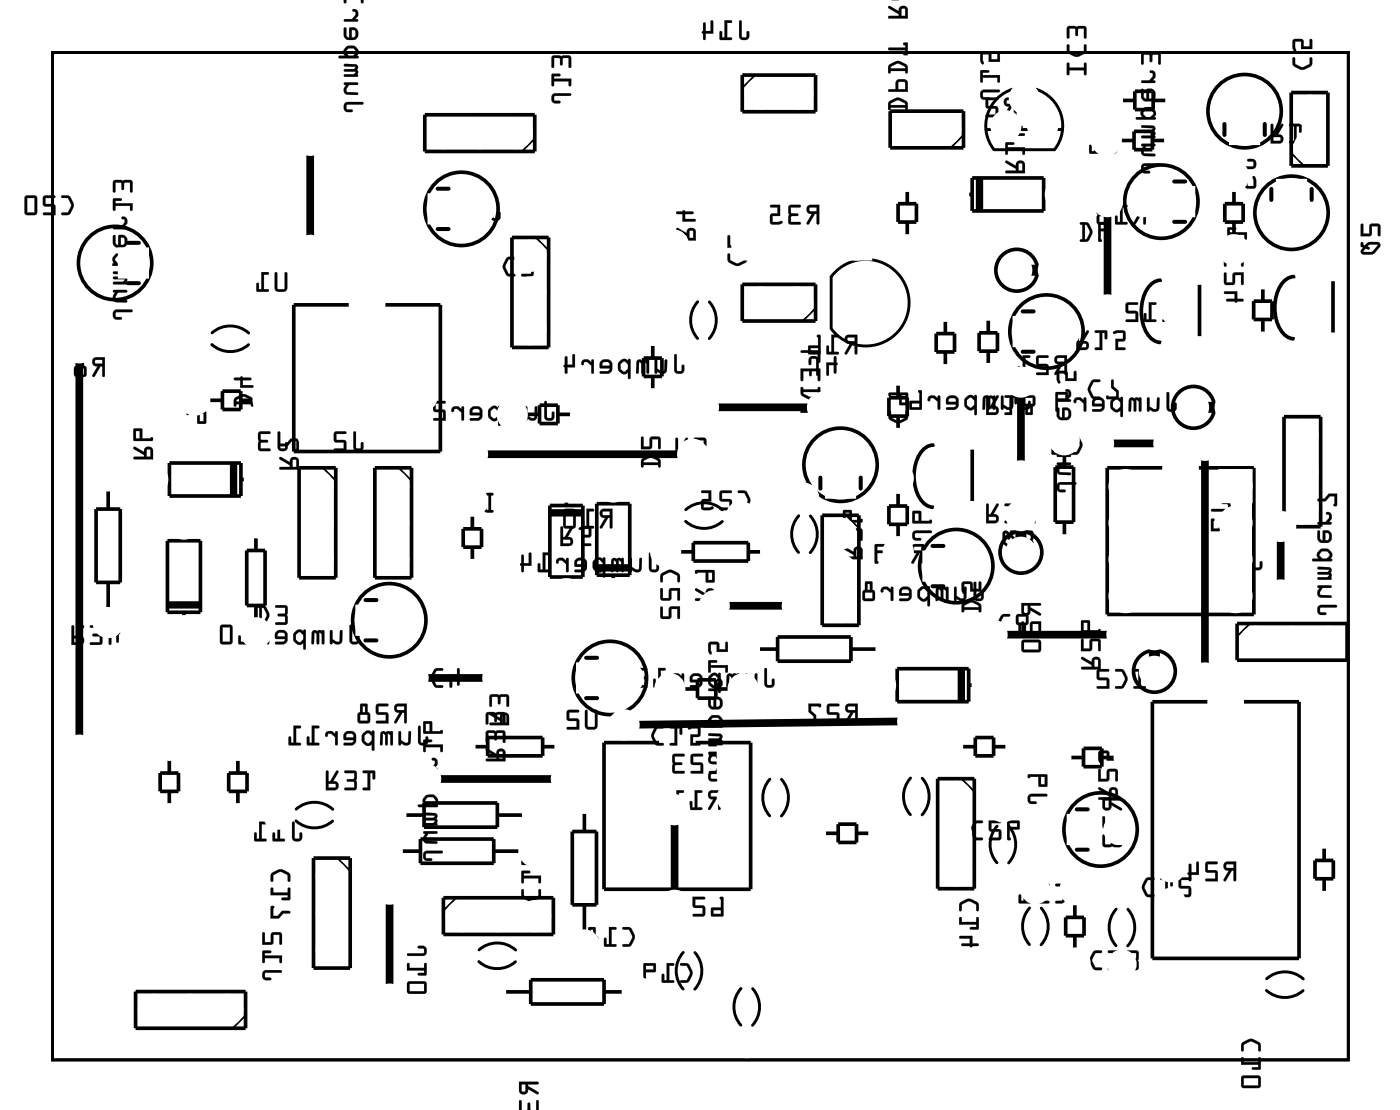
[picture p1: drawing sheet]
<svg xmlns="http://www.w3.org/2000/svg" width="97mm" height="77mm" viewBox="0 0 97 77" stroke-linecap="round" stroke-linejoin="round" font-family="sans-serif">
<g fill="none" stroke="#000" stroke-width=".2">
<path d="M3.6 3.6h89.8v69.8h-89.8zM58 18.8a3 3 0 0 1 4.3 .2 3 3 0 0 1-.4 4.3 3 3 0 0 1-4.3-.5v-3.6zM68.3 9h.4M70.7 9h.6M71.8 6.2a2.67 2.67 0 0 1 1.3 4.2h-4.2a2.67 2.67 0 0 1 1.3-4.2M73.2 9h.4M14.7 23.9a1.91 1.91 0 0 0 2.5 0M14.7 23.1a1.91 1.91 0 0 1 2.5 0M47.5 36.1a1.91 1.91 0 0 0 2.5 0M47.5 35.3a1.91 1.91 0 0 1 2.6 0M48.3 20.9a1.9 1.9 0 0 0 0 2.5M49.2 20.9a1.9 1.9 0 0 1-.1 2.6"/>
<path d="M55.3 35.7a1.9 1.9 0 0 0 0 2.6M56.2 35.7a1.9 1.9 0 0 1-.1 2.6M20.5 56.9a1.91 1.91 0 0 0 2.5 0M20.5 56.1a1.91 1.91 0 0 1 2.6 0M53.3 54a1.9 1.9 0 0 0 0 2.5M54.2 54a1.9 1.9 0 0 1-.1 2.5M63.1 53.9a1.9 1.9 0 0 0 0 2.5M63.9 53.9a1.9 1.9 0 0 1 0 2.6M69.1 57.2a1.9 1.9 0 0 0 0 2.6M69.9 57.2a1.9 1.9 0 0 1 0 2.6M33.2 66.6a1.91 1.91 0 0 0 2.5 0M33.2 65.8a1.91 1.91 0 0 1 2.5 0"/>
<path d="M47.3 66a1.9 1.9 0 0 0 0 2.5M48.2 66a1.9 1.9 0 0 1-.1 2.5M51.3 68.5a1.9 1.9 0 0 0 0 2.5M52.2 68.5a1.9 1.9 0 0 1-.1 2.5M71.3 62.9a1.9 1.9 0 0 0 0 2.5M72.2 62.9a1.9 1.9 0 0 1-.1 2.6M77.3 63a1.9 1.9 0 0 0 0 2.5M78.2 63a1.9 1.9 0 0 1-.1 2.5M87.8 68.6a1.91 1.91 0 0 0 2.5 0M87.8 67.8a1.91 1.91 0 0 1 2.5 0"/>
</g>
<g fill="#000">
<path d="M71.5 18.5h.5v.5h-.5zM70.5 36.7h.5v.5h-.5zM83.7 28h.5v.5h-.5zM79.7 45h.6v.5h-.6z"/>
<path d="M4.3 13.6v.1h.4l.2 .5-.2 .5h-.4l-.1 .1 .1 .1a.6 .6 0 0 0 .8-.6v-.3l-.2-.4-.2-.1zM3 13.6v.6l.1 .1h.6v.4h-.6l-.1 .1 .8 .1v-.7l-.7-.1v-.4h.7v-.1zM1.8 13.6l-.1 1.2 .2 .1h.6l.1-.2v-1l-.2-.2zM1.9 13.7h.5v1h-.5z"/>
<path d="M4.3 13.6v.1h.4l.2 .5-.2 .5h-.4a.1 .1 0 0 0-.1 .1 .1 .1 0 0 0 .1 .1l.6-.1 .2-.6-.3-.6zM4.3 13.6h.5l.3 .4a.83 .83 0 0 1-.4 .9h-.4v-.1v-.1h.4l.2-.4v-.2l-.2-.4h-.4zM3 13.6v.7h.7v.4h-.6a.1 .1 0 0 0-.1 .1 .1 .1 0 0 0 .1 .1h.8l-.1-.7-.7-.1v-.4h.7a.1 .1 0 0 0 .1-.1 .1 .1 0 0 0-.1-.1zM3 13.6h.8v.1h-.7v.4l.7 .1v.7l-.8-.1 .1-.1h.6v-.4h-.6l-.1-.1zM1.7 13.6v1.2l.2 .1h.6l.1-.2v-1.1l-.2-.1zM1.8 13.6l.6-.1 .2 .2v1l-.1 .2h-.6l-.2-.1zM1.9 13.7h.5v1h-.5zM1.9 13.7v1h.5v-1z"/>
<path d="M19.1 18.9v1.2l.1 .1h.5l.2-.2v-1.1h-.1h-.1v1.1h-.4h-.1v-1.1zM18.1 18.9v1.1h-.2v-.4h-.1v.6h.8v-.2h-.3v-1h.3v-.1z"/>
<path d="M19.1 18.9l-.1 1.1 .1 .1 .2 .1h.4l.2-.1v-1.2a.1 .1 0 0 0-.1-.1 .1 .1 0 0 0-.1 .1v1.1h-.4h-.1v-1.1zM19.1 18.9h.1v1.1h.1h.4v-1.1h.1h.1v1.1l-.2 .2h-.5l-.1-.2zM18.1 18.8v1.2h-.2l.1-.3a.1 .1 0 0 0-.1-.1 .1 .1 0 0 0-.1 .1v.5h.7a.1 .1 0 0 0 .1-.1 .1 .1 0 0 0-.1-.1h-.2v-1h.2a.1 .1 0 0 0 .1-.1 .1 .1 0 0 0-.1-.1zM18.1 18.9h.5v.1h-.3v1l.3 .1v.1h-.8v-.6l.1 .1v.3h.2z"/>
<path d="M23.9 7.1l-.1 .5 .3 .2h.3v-.1v-.1h-.4l.1-.4h1h.1l-.1-.1h-1zM23.9 5.7v.2h.1a.38 .38 0 0 0-.2 .4 .38 .38 0 0 0 .3 .3h.7v-.2h-.7l-.1-.2 .2-.3h.6v-.1zM23.9 4.5v.1l.7 .1-.1 .1h-.6v.2h.7l-.1 .1-.6 .1v.1h.9v-.8zM24 3.3l-.2 .3 .1 .3h-.4v.1h1.3a.09 .09 0 0 0 0-.1 .09 .09 0 0 0-.1 0l.1-.4-.2-.3h-.4zM24.1 3.4h.4l.2 .3-.2 .2h-.3l-.2-.3zM23.9 1.9l-.1 .6 .2 .2 .6 .1 .2-.2v-.4l-.2-.3-.4 .1v.6l-.2-.1v-.5zM24.4 2.1l.2 .1v.3l-.1 .1h-.1zM24.4 .7v.1l.2 .1v.1l-.2 .3h-.5v.2h.9v-.2h-.2l.2-.2a.33 .33 0 0 0 0-.3 .33 .33 0 0 0-.3-.2zM23.8 -.1v.3h.1h.1v-.3h1v.3l.2-.1v-.2z"/>
<path d="M23.9 7.1l-.1 .2 .1 .4 .5 .1a.1 .1 0 0 0 .1-.1 .1 .1 0 0 0-.1-.1h-.4v-.3h1.1a.1 .1 0 0 0 .1-.1 .1 .1 0 0 0-.1-.1h-1zM23.9 7.2l.2-.1h1l.1 .1h-.1h-1l-.1 .4 .4 .1-.3 .1-.2-.2zM23.8 5.7v.2h.2a.39 .39 0 0 0 .1 .7h.6a.09 .09 0 0 0 .1-.1 .09 .09 0 0 0-.1-.1h-.6l-.1-.2 .2-.3h.5a.1 .1 0 0 0 .1-.1 .1 .1 0 0 0-.1-.1zM23.9 5.7l.9 .1-.1 .1h-.5l-.2 .3v.2h.8v.1l-.7 .1a.32 .32 0 0 1-.2-.5l.1-.2h-.1zM23.8 4.4l.1 .2 .7 .1-.1 .1h-.6a.1 .1 0 0 0-.1 .1 .1 .1 0 0 0 .1 .1h.7l-.1 .1h-.6a.1 .1 0 0 0-.1 .1 .1 .1 0 0 0 .1 .1h.9v-.3l-.1-.2a.21 .21 0 0 0 .1-.2 .21 .21 0 0 0-.2-.1zM23.9 4.5h.7a.21 .21 0 0 1 .2 .1 .21 .21 0 0 1-.1 .2l.1 .2v.3h-.9v-.1h.6l.1-.2-.7-.1v-.1h.6l.1-.1-.7-.1zM24 3.3l-.2 .3 .1 .3h-.4a.1 .1 0 0 0-.1 .1 .1 .1 0 0 0 .1 0h1.3a.1 .1 0 0 0 .1-.1 .1 .1 0 0 0-.2 0l.1-.2 .1-.2-.2-.3h-.5zM24 3.3l.2-.1 .4 .1 .2 .2-.1 .4h.1v.1h-1.3v-.1h.4l-.1-.3zM24.1 3.4h.4l.2 .2v.1l-.2 .1h-.3l-.2-.2zM24.1 3.4l-.1 .2 .2 .3h.3l.2-.2-.2-.4zM23.8 1.9v.6l.2 .3h.6l.2-.2v-.4l-.2-.3-.4 .1v.6l-.2-.1v-.5zM23.9 1.9l.1 .1v.5l.2 .1v-.6l.4-.1 .2 .3-.1 .4-.1 .2-.6-.1-.2-.2zM24.4 2.1l.2 .1v.3l-.1 .1h-.1zM24.4 2.1v.5h.1l.1-.1v-.3zM24.4 .6v.2h.2v.2l-.2 .3h-.5a.1 .1 0 0 0-.1 .1 .1 .1 0 0 0 .1 .1h.8a.1 .1 0 0 0 .1-.1 .1 .1 0 0 0-.1-.1h-.1l.2-.2a.33 .33 0 0 0 0-.3 .33 .33 0 0 0-.3-.2zM24.5 .7v-.1a.33 .33 0 0 1 .3 .5l-.2 .2 .2 .1v.1h-.9v-.2h.5l.2-.3v-.1l-.1-.1zM23.8 -.1v.2a.1 .1 0 0 0 .1 .1 .1 .1 0 0 0 .1-.1v-.2h1v.2a.1 .1 0 0 0 .1 .1 .1 .1 0 0 0 .1-.1v-.2zM23.8 -.1h1.4v.2l-.2 .1v-.3h-1l-.1 .3z"/>
<path d="M34 14v1a.36 .36 0 0 0 .3 .3 .36 .36 0 0 0 .4-.3v-.3h-.1h-.1v.4h-.3v-1.1zM33 13.9v1.2h-.2v-.4h-.1l-.1 .5 .8 .1v-.2h-.2v-1h.2l.1-.1z"/>
<path d="M34 13.9v1.1a.37 .37 0 0 0 .3 .3 .37 .37 0 0 0 .4-.3v-.2a.1 .1 0 0 0-.1-.1 .1 .1 0 0 0-.1 .1v.3h-.3v-1.1zM34 14h.2v1.1h.3l.1-.4h.1v.3a.35 .35 0 0 1-.4 .3 .35 .35 0 0 1-.3-.3zM33 13.9v1.2h-.2v-.3a.1 .1 0 0 0-.1-.1 .1 .1 0 0 0-.1 .1l.1 .5h.7a.1 .1 0 0 0 .1-.1 .1 .1 0 0 0-.1-.1h-.2v-1h.2a.1 .1 0 0 0 .1-.1 .1 .1 0 0 0-.1-.1zM33 13.9l.5 .1-.1 .1h-.3v1h.3v.2l-.8-.1 .1-.5h.1v.4h.2z"/>
<path d="M35.1 17.9l-.3 .5 .1 .3 .2 .4 .5 .1a.1 .1 0 0 0 .1-.1 .1 .1 0 0 0-.1-.1h-.3l-.3-.5 .3-.5h.3a.1 .1 0 0 0 .1-.1 .1 .1 0 0 0-.1-.1zM35.1 17.9l.2-.1 .4 .1v.1h-.5l-.2 .5 .2 .5h.5v.1h-.5l-.3-.4a.77 .77 0 0 1 .2-.8zM36.1 17.8l.1 .2h.6v.4h-.4a.1 .1 0 0 0-.1 .1 .1 .1 0 0 0 .1 .1h.4v.4h-.6a.1 .1 0 0 0-.1 .1 .1 .1 0 0 0 .1 .1h.6l.2-.2-.1-.5 .1-.5-.2-.2zM36.1 17.8h.7l.2 .1-.1 .6 .1 .5-.1 .1h-.8l.1-.1h.6v-.4l-.5-.1v-.1h.5v-.4h-.6z"/>
<path d="M35.1 17.9l-.2 .5v.3l.3 .4h.5v-.1h-.5l-.2-.5 .2-.5h.5v-.2h-.4zM36.1 17.8l.1 .2h.6v.4h-.5v.1v.1h.5v.4h-.6l-.1 .1h.8l.1-.1-.1-.5 .1-.6-.2-.1z"/>
<path d="M38.3 6.5l-.1 .5 .3 .2h.3v-.1v-.1h-.4v-.4h1.1h.1l-.1-.1h-1zM38.2 5.1l.1 .9 .1-.1v-.3h1v.3h.2v-.4h-1.2v-.2h.4v-.1zM38.3 3.9v.8l.1-.1v-.6h.4v.5h.1h.1v-.5h.4v.7h.2v-.7l-.1-.1z"/>
<path d="M38.3 6.5l-.1 .2 .1 .4 .4 .1a.1 .1 0 0 0 .1-.1 .1 .1 0 0 0-.1-.1h-.3v-.3l1.1-.1a.1 .1 0 0 0 .1 0 .1 .1 0 0 0-.1-.1h-1zM38.3 6.5h.2h1l.1 .1h-.1h-1.1v.4l.4 .1-.3 .1-.3-.2zM38.2 5.1v.8a.1 .1 0 0 0 .1 .1 .1 .1 0 0 0 .1-.1v-.3h1v.3a.1 .1 0 0 0 .1 .1 .1 .1 0 0 0 .1-.1v-.5l-1.2 .1v-.2h.3a.1 .1 0 0 0 .1-.1 .1 .1 0 0 0-.1-.1zM38.2 5.1l.6 .1v.1h-.4v.2h1.2v.4h-.2v-.3h-1v.3l-.1 .1zM38.3 3.9l-.1 .7a.1 .1 0 0 0 .1 .1 .1 .1 0 0 0 .1-.1v-.6h.4v.4a.1 .1 0 0 0 .1 .1 .1 .1 0 0 0 .1-.1v-.4h.4v.6a.1 .1 0 0 0 .1 .1 .1 .1 0 0 0 .1-.1v-.6l-.1-.2zM38.3 3.9h1.2l.1 .1v.7h-.2v-.7h-.4v.5h-.1h-.1v-.5h-.4v.6l-.1 .1z"/>
<path d="M46.9 15.8v.2l.7 .4v.1h-.7v.1v.1h1.3v-.6a.31 .31 0 0 0-.3-.3 .31 .31 0 0 0-.3 .4zM47.8 16h.2v.5h-.2zM46.9 14.7v.1h.4v.6l.9-.1-.1-.1h-.6v-.4h.5v-.1h-.5l-.1-.1-.1 .1z"/>
<path d="M46.9 15.8v.2l.7 .4v.1h-.7a.1 .1 0 0 0-.1 .1 .1 .1 0 0 0 .1 .1h1.3v-.6a.32 .32 0 0 0-.3-.3 .32 .32 0 0 0-.3 .4l-.6-.4zM46.9 15.8h.1l.6 .4a.31 .31 0 0 1 .2-.4 .31 .31 0 0 1 .4 .3v.6h-1.3v-.1v-.1h.7v-.1l-.7-.4zM47.8 16h.2v.5h-.2zM47.8 16v.5h.2v-.5zM46.9 14.7v.1h.4v.6h.8a.1 .1 0 0 0 .1-.1 .1 .1 0 0 0-.1-.1h-.6v-.4h.5a.1 .1 0 0 0 .1-.1 .1 .1 0 0 0-.1-.1l-.5 .1a.09 .09 0 0 0-.1-.1 .09 .09 0 0 0-.1 .1zM46.9 14.7h.4l.1-.1 .1 .1h.5v.1h-.5v.4h.6l.1 .1-.9 .1v-.6h-.4z"/>
<path d="M50.4 17.6a.6 .6 0 0 0 .6 .8h.3l.4-.2 .1-.6h-.2v.4l-.5 .3-.5-.3v-.4zM50.4 16.3v.9l.7-.1 .1-.6h.4v.6h.2v-.6l-.1-.2h-.6l-.1 .7h-.4v-.7z"/>
<path d="M50.4 17.6v.5l.7 .3 .6-.2 .1-.6a.1 .1 0 0 0-.1 0 .1 .1 0 0 0-.1 0v.4l-.5 .2-.5-.2v-.4zM50.4 17.6h.2v.4l.5 .3 .5-.3v-.4h.1v.5l-.4 .3a.83 .83 0 0 1-.9-.4zM50.4 16.3v.9l.7-.1 .1-.6h.4v.6a.1 .1 0 0 0 .1 .1 .1 .1 0 0 0 .1-.1v-.6l-.1-.2h-.6l-.1 .7h-.4v-.7zM50.4 16.3h.2v.7h.4l.1-.7h.6l.1 .2v.6h-.2v-.6h-.4l-.1 .6-.7 .1z"/>
<path d="M51.2 1.4v1.1a.36 .36 0 0 0 .4 .3 .36 .36 0 0 0 .3-.3v-.3h-.1h-.1v.4l-.3-.1v-1zM50.2 1.4v1.2h-.2v-.4h-.1v.5l.8 .1v-.2h-.3v-1h.3v-.1zM48.7 1.6v.6h-.1l.2 .6 .1-.1v-.4h.5v-.8v-.1l-.2 .1v.7h-.3v-.6z"/>
<path d="M51.2 1.4v1.1a.37 .37 0 0 0 .4 .3 .37 .37 0 0 0 .3-.3v-.3a.1 .1 0 0 0-.1-.1 .1 .1 0 0 0-.1 .1v.4h-.3v-1.1zM51.3 1.4l.1 .1v1l.3 .1 .1-.4h.1v.3a.35 .35 0 0 1-.3 .3 .35 .35 0 0 1-.4-.3zM50.2 1.4v1.2h-.2v-.4a.1 .1 0 0 0-.1-.1 .1 .1 0 0 0 0 .1v.6h.7a.1 .1 0 0 0 .1-.1 .1 .1 0 0 0-.1-.1h-.2v-1h.2a.1 .1 0 0 0 .1-.1 .1 .1 0 0 0-.1-.1zM50.2 1.4l.5 .1v.1h-.3v1h.3v.2l-.8-.1v-.5h.1v.4h.2zM48.7 1.6v.5a.09 .09 0 0 0-.1 .1 .09 .09 0 0 0 .1 .1v.4a.1 .1 0 0 0 .1 .1 .1 .1 0 0 0 .1-.1v-.4h.5v-.8a.1 .1 0 0 0-.1-.1 .1 .1 0 0 0-.1 .1v.7h-.3v-.6zM48.8 1.6h.1v.6h.4v-.7l.1-.1v.1v.8h-.5v.4l-.1 .1-.2-.6h.1z"/>
<path d="M56 14.3a.32 .32 0 0 0-.1 .4 .32 .32 0 0 0 .4 .1l-.4 .7h.1l.5-.7h.1v.7l.1 .1 .1-1.4zM56.1 14.4h.5v.2h-.5zM54.7 14.2l-.1 1.2 .2 .2h.6v-.2h-.6v-.4h.5v-.1v-.1h-.5v-.4h.6l.1-.2zM53.4 14.2v.2h.5v.4h-.5v.6l.1 .2h.4a.15 .15 0 0 0 .2-.1 .15 .15 0 0 0 0-.2l-.6 .1v-.4h.6v-.8z"/>
<path d="M56 14.3a.32 .32 0 0 0-.1 .4 .32 .32 0 0 0 .4 .1l-.4 .6a.1 .1 0 0 0 0 .2 .11 .11 0 0 0 .2-.1l.4-.7h.1v.7a.1 .1 0 0 0 .1 .1 .1 .1 0 0 0 .1-.1v-1.3h-.6zM56 14.3l.8-.1-.1 1.3h-.1v-.7h-.1l-.4 .7h-.2l.4-.7a.31 .31 0 0 1-.4-.1 .31 .31 0 0 1 .1-.4zM56.1 14.4h.5v.2h-.5zM56.1 14.4v.2h.5v-.2zM54.7 14.2l-.1 1.3 .2 .1h.6a.1 .1 0 0 0 .1-.1 .1 .1 0 0 0-.1-.1h-.6v-.4h.4a.1 .1 0 0 0 .1-.1 .1 .1 0 0 0-.1-.1h-.4v-.4h.6a.1 .1 0 0 0 .1-.1 .1 .1 0 0 0-.1-.1zM54.7 14.3h.8l-.1 .1h-.6v.4h.5v.1l-.5 .1v.4h.6v.1h-.6l-.2-.1zM53.4 14.2v.2h.5v.4h-.5v.7l.1 .1 .7-.1a.1 .1 0 0 0 0-.1 .1 .1 0 0 0-.1-.1l-.6 .1v-.4h.6v-.8zM53.4 14.2h.7v.8h-.6v.4l.6-.1 .1 .1v.1h-.7l-.1-.1v-.6h.5v-.4h-.5z"/>
<path d="M61.6 7l-.1 .5 .1 .1 .1-.1h1l.1 .1 .1-.5a.8 .8 0 0 0-1.2-.1zM61.7 7.2l.5-.3 .5 .2v.2h-1zM62.1 5.6v.6h-.5v.1l1.3 .1-.1-.8-.2-.1zM62.3 5.7h.4v.5h-.5zM61.6 4.5l-.1 .5 .1 .1 .1-.2h1l.1 .2 .1-.6a.8 .8 0 0 0-1.2-.1zM61.7 4.6l.5-.2 .5 .2v.1h-1zM61.6 3.3v.2h1.1v.1l-.1 .1v.1h.3v-.8h-.3v.1h.1v.2zM61.6 .4v.2l.7 .4v.1h-.7l-.1 .1 .1 .1h1.3v-.6a.31 .31 0 0 0-.4-.3 .31 .31 0 0 0-.2 .4zM62.5 .6h.2v.5h-.2zM61.5 -.1l.4 .1 .6-.1zM62.1 -.1h.3zM61.5 -.1h1.4zM61.5 -.1h1zM61.7 -.1h.3zM61.2 -.1h1.3zM61.5 -.1h1.4z"/>
<path d="M61.6 7l-.1 .5a.1 .1 0 0 0 .1 .1 .1 .1 0 0 0 .1-.1h1a.1 .1 0 0 0 .1 .1 .1 .1 0 0 0 .1-.1v-.4l-.5-.3h-.3zM61.6 7l.4-.2h.4l.5 .3v.5h-.1l-.1-.2h-1v.2h-.1v-.4zM61.7 7.2l.5-.3 .5 .3v.1h-1zM61.7 7.2v.1h1v-.2l-.4-.2zM62.1 5.6v.6h-.5a.1 .1 0 0 0-.1 .1 .1 .1 0 0 0 .1 .1h1.3v-.6l-.1-.2-.2-.1zM62.1 5.6l.2-.1 .5 .1 .1 .8-1.3-.1v-.1h.5zM62.3 5.7h.4v.5h-.5zM62.3 5.7l-.1 .5h.5v-.5zM61.6 4.5l-.1 .5a.1 .1 0 0 0 .1 .1 .1 .1 0 0 0 .1-.1v-.1h1v.1a.1 .1 0 0 0 .1 .1 .1 .1 0 0 0 .1-.1v-.5l-.5-.2-.3-.1zM61.6 4.5l.4-.2h.4l.5 .2v.5l-.1 .1-.1-.2h-1v.1l-.1 .1v-.4zM61.7 4.6l.5-.2 .5 .2v.1h-1zM61.7 4.6v.2h1v-.2l-.4-.2zM61.6 3.3l-.1 .1 .1 .1h1.1v.1a.11 .11 0 0 0-.1 .1 .11 .11 0 0 0 0 .1h.3v-.9h-.2a.11 .11 0 0 0-.1 .2 .1 .1 0 0 0 .1 0v.2zM61.6 3.3h1.1v-.2l-.1-.1h.3v.8h-.3l.1-.1v-.2h-1.1zM61.6 .4v.2l.7 .4v.1h-.7a.1 .1 0 0 0-.1 .1 .1 .1 0 0 0 .1 .1h1.3v-.6a.32 .32 0 0 0-.4-.3 .32 .32 0 0 0-.2 .4l-.6-.4zM61.6 .4h.1l.6 .4a.31 .31 0 0 1 .2-.4 .31 .31 0 0 1 .4 .3v.6h-1.3v-.1v-.1h.7v-.1l-.7-.4zM62.5 .6h.2v.5h-.2zM62.5 .6v.5h.2v-.5zM61.5 -.1l.4 .1 .6-.1zM61.6 -.1h.9zM62.1 -.1h.2zM62.1 -.1h.3zM61.5 -.1h1.4zM61.6 -.1h1.3zM61.5 -.1h1zM61.6 -.1h.9zM61.7 -.1h.3zM61.7 -.1h.3zM61.2 -.1h1.3zM61.2 -.1h1.3zM61.5 -.1h1.4zM61.6 -.1h1.3z"/>
<path d="M68 6.3l-.1 .4 .3 .2h.3v-.1v-.1h-.4l.1-.3h1l.1-.1-.1-.1h-1zM68 4.9v.8h.1v-.3h1v.3h.2v-.5h-1.2v-.2h.4v-.1zM68 3.6l-.1 .6a.15 .15 0 0 0 .1 .2 .15 .15 0 0 0 .2-.1l-.1-.5h.4v.5h.8v-.7h-.2v.5h-.4v-.4l-.1-.1z"/>
<path d="M68 6.3l-.1 .2 .1 .3 .5 .1a.1 .1 0 0 0 .1-.1 .1 .1 0 0 0-.1-.1h-.4v-.3h1.1a.1 .1 0 0 0 .1-.1 .1 .1 0 0 0-.1-.1h-1zM68 6.3l.2-.1h1l.1 .1-.1 .1h-1l-.1 .3 .4 .1v.1h-.3l-.2-.2zM67.9 4.9v.7a.1 .1 0 0 0 .1 .1 .1 .1 0 0 0 .1-.1v-.2h1v.2a.1 .1 0 0 0 .1 .1 .1 .1 0 0 0 .1-.1v-.4h-1.2v-.2h.4a.1 .1 0 0 0 .1-.1 .1 .1 0 0 0-.1-.1zM68 4.9h.5v.1h-.4v.2h1.2v.5h-.2v-.3h-1v.3h-.1zM68 3.6l-.1 .6 .1 .2a.1 .1 0 0 0 .1 .1 .11 .11 0 0 0 .1-.2l-.1-.5h.4v.5h.8v-.6a.1 .1 0 0 0-.1-.1 .1 .1 0 0 0-.1 .1v.4h-.4v-.4l-.1-.1zM68 3.6h.6l.1 .1v.4h.4v-.5h.1l.1 .7h-.8v-.5h-.4l.1 .6h-.2l-.1-.2z"/>
<path d="M69.7 11.2v.1l.7 .4v.1h-.7v.1l.1 .1h1.2v-.6a.31 .31 0 0 0-.3-.3 .31 .31 0 0 0-.3 .4zM70.6 11.3l.2 .1v.4h-.2zM69.7 9.9v.8h.1v-.3h1l.1 .3h.1v-.5h-1.2v-.2h.4l.1-.1zM69.7 8.7v.2h.4v.5h.9l-.1-.2h-.6v-.3h.5v-.2h-.5l-.1-.1-.1 .1z"/>
<path d="M69.7 11.1v.2l.7 .4v.1h-.6a.1 .1 0 0 0-.1 .1 .1 .1 0 0 0 .1 .1h1.2v-.6a.32 .32 0 0 0-.3-.3 .32 .32 0 0 0-.3 .4l-.6-.4zM69.7 11.2l.1-.1 .6 .4a.31 .31 0 0 1 .2-.4 .31 .31 0 0 1 .4 .3v.6h-1.2l-.1-.1v-.1h.7v-.1l-.7-.4zM70.6 11.3l.2 .1v.4h-.2zM70.6 11.3v.5h.3l-.1-.4zM69.7 9.9v.7a.1 .1 0 0 0 0 .1 .1 .1 0 0 0 .1-.1v-.2h1v.2a.1 .1 0 0 0 .1 .1 .1 .1 0 0 0 .1-.1v-.4h-1.2v-.2h.4a.1 .1 0 0 0 .1-.1 .1 .1 0 0 0-.1-.1zM69.7 9.9h.6l-.1 .1h-.4v.2h1.2v.5h-.1v-.3h-1.1v.3h-.1zM69.7 8.7v.2h.4v.5h.8a.1 .1 0 0 0 .1-.1 .1 .1 0 0 0-.1-.1h-.6v-.3h.5a.1 .1 0 0 0 .1-.1 .1 .1 0 0 0-.1-.1h-.5a.09 .09 0 0 0-.1-.1 .09 .09 0 0 0-.1 .1zM69.7 8.8l.4-.1 .1-.1 .1 .1h.5v.2h-.5v.3h.6l.1 .2h-.9v-.5h-.4z"/>
<path d="M69.6 6.8a.32 .32 0 0 0 0 .4 .32 .32 0 0 0 .3 .2l-.3 .7h.1l.4-.7h.2v.6l.1 .1v-1.3zM69.8 7l.5-.1v.3h-.5zM68.3 6.8v.6l.2 .1h.5v.4h-.6l-.1 .2h.9l-.1-.7-.6-.1v-.4h.6l.1-.1z"/>
<path d="M69.6 6.8a.32 .32 0 0 0 0 .4 .32 .32 0 0 0 .3 .2l-.3 .6a.1 .1 0 0 0 0 .1 .1 .1 0 0 0 .1 0l.4-.7h.2v.6a.1 .1 0 0 0 0 .1 .1 .1 0 0 0 .1-.1v-1.3h-.6zM69.7 6.8h.7v1.3l-.1-.1v-.6h-.2l-.4 .7h-.1l.3-.7a.31 .31 0 0 1-.3-.2 .31 .31 0 0 1 .1-.4zM69.8 7l.5-.1v.3h-.5zM69.8 7v.2h.5v-.3zM68.3 6.8v.7h.7v.4h-.6a.1 .1 0 0 0-.1 .1 .1 .1 0 0 0 .1 .1h.8l-.1-.7-.6-.1v-.4h.6a.1 .1 0 0 0 .1-.1 .1 .1 0 0 0-.1-.1zM68.4 6.8h.8l-.1 .1h-.6v.5h.6l.1 .7h-.9l.1-.2h.6v-.4h-.5l-.2-.1z"/>
<path d="M74 4.4v.8h.1v-.3h1v.3h.2l-.1-.9-.1 .1v.3h-1v-.3zM74 3.1l-.1 .1a.6 .6 0 0 0 .6 .7h.3l.4-.2 .1-.6h-.2v.4l-.5 .3-.5-.3v-.4zM74 1.9v.8l.1-.1v-.6h.4v.4l.1 .1 .1-.1v-.4h.4v.6h.2v-.6l-.1-.2z"/>
<path d="M73.9 4.4v.7a.1 .1 0 0 0 .1 .1 .1 .1 0 0 0 .1-.1v-.2h1v.2a.1 .1 0 0 0 .1 .1 .1 .1 0 0 0 .1-.1v-.7a.1 .1 0 0 0-.1-.1 .1 .1 0 0 0-.1 .1v.3h-1v-.3zM74 4.4h.1v.3h1v-.3h.1l.1 .8h-.2v-.3h-1v.3h-.1zM73.9 3.1l.1 .5 .6 .3 .6-.2 .1-.5a.1 .1 0 0 0-.1-.1 .1 .1 0 0 0-.1 .1v.3l-.5 .3-.5-.3v-.4zM74 3.1h.1v.4l.5 .3 .5-.3v-.4h.2l-.1 .5-.4 .3a.83 .83 0 0 1-.9-.3zM74 1.8l-.1 .8a.1 .1 0 0 0 .1 .1 .1 .1 0 0 0 .1-.1v-.6h.4v.4a.1 .1 0 0 0 .1 .1 .1 .1 0 0 0 .1-.1v-.4h.4v.6a.1 .1 0 0 0 .1 .1 .1 .1 0 0 0 .1-.1v-.6l-.1-.2zM74 1.9l1.2-.1 .1 .2v.6h-.2v-.6h-.4v.4l-.1 .1-.1-.1v-.4h-.4v.6l-.1 .1z"/>
<path d="M74.8 15.4v.2h.2v1h-.1a.1 .1 0 0 0-.1 .1 .1 .1 0 0 0 .1 .1l.5-.1 .3-.6-.3-.7zM74.9 15.4h.5l.3 .5v.4l-.4 .4h-.5l.1-.1h.1v-1l-.1-.1zM75.2 15.6h.1l.2 .5-.2 .4-.1 .1zM75.2 15.6v1l.3-.5-.2-.5zM76.1 15.4v1.3l.2 .1a.09 .09 0 0 0 .1-.1 .09 .09 0 0 0-.1-.1v-.6h.6l.1-.5-.1-.1zM76.1 15.4h.8l.1 .1-.1 .5h-.6v.6l.1 .1h-.1h-.2zM76.3 15.6h.5v.2h-.5zM76.3 15.6v.2h.5v-.2z"/>
<path d="M74.9 15.4v.1l.1 .1v1h-.1l-.1 .1h.6a.8 .8 0 0 0 .1-1.2l-.2-.1zM75.2 15.6h.1l.2 .5-.3 .5zM76.1 15.4v1.3l.2 .1 .1-.1-.1-.1v-.6h.6l.1-.5-.1-.1zM76.3 15.6h.5v.2h-.5z"/>
<path d="M76.8 9.3v.2h.4l.2 .5-.2 .5h-.4l-.1 .1 .1 .1a.6 .6 0 0 0 .8-.6v-.3l-.2-.4-.2-.1zM75.8 9.3v1.2h-.2v-.4l-.1-.1v.6h.8v-.1h-.3v-1h.3v-.2z"/>
<path d="M76.8 9.3v.2h.4l.2 .5-.2 .5h-.4a.1 .1 0 0 0-.1 .1 .1 .1 0 0 0 .1 .1l.6-.1 .2-.6-.3-.7zM76.8 9.3h.5l.3 .5a.83 .83 0 0 1-.4 .8h-.4v-.1h.4l.2-.4v-.2l-.2-.4h-.4zM75.8 9.3v1.2h-.2l.1-.4a.1 .1 0 0 0-.1-.1 .1 .1 0 0 0-.1 .1v.5l.8 .1a.1 .1 0 0 0 .1-.1 .1 .1 0 0 0-.1-.1h-.3v-1h.3a.1 .1 0 0 0 .1-.1 .1 .1 0 0 0-.1-.1zM75.8 9.3h.5v.2h-.3v1h.3v.1h-.8v-.6l.1 .1v.4h.2z"/>
<path d="M79.2 11.4l-.1 .4 .2 .2h.3l.1-.1-.1-.1h-.3v-.3h1l.1-.1-.1-.1h-1zM79.1 10v.1h.1a.38 .38 0 0 0-.1 .4 .38 .38 0 0 0 .2 .3h.7v-.1l-.7-.1v-.2l.1-.3h.6l.1-.1zM79.1 8.7v.1l.8 .1-.1 .1-.7 .1v.1l.8 .1-.1 .1h-.7v.1h.9v-.7zM79.2 7.5l-.2 .3 .2 .3h-.4l-.1 .2h1.3a.09 .09 0 0 0 .1-.1 .09 .09 0 0 0-.1-.1l.1-.3-.2-.3-.5-.1zM79.4 7.6h.3l.2 .3-.2 .2h-.3l-.2-.2zM79.1 6.2v.5l.2 .3h.5l.2-.1 .1-.5-.2-.2h-.4l-.1 .6-.1-.1-.1-.5zM79.6 6.3l.3 .1v.3l-.1 .1h-.2zM79.7 4.9v.1l.2 .1v.2l-.3 .3h-.5v.1h.9v-.1h-.1l.2-.2a.33 .33 0 0 0-.1-.4 .33 .33 0 0 0-.3-.1zM79.1 3.7v.8l.2-.1v-.6h.3l.1 .5h.1l.1-.5h.4v.6h.1v-.6l-.1-.2z"/>
<path d="M79.1 11.4v.2v.3l.5 .1a.1 .1 0 0 0 .1-.1 .1 .1 0 0 0-.1-.1h-.3v-.3h1a.1 .1 0 0 0 .1-.1 .1 .1 0 0 0-.1-.1h-1zM79.2 11.4l.1-.1h1l.1 .1-.1 .1h-1v.3l.4 .1-.1 .1h-.3l-.2-.2zM79.1 10v.1h.1a.39 .39 0 0 0 .1 .7h.7a.09 .09 0 0 0 .1-.1 .09 .09 0 0 0-.1 0l-.7-.1v-.2l.1-.3h.6a.1 .1 0 0 0 .1-.1 .1 .1 0 0 0-.1 0zM79.1 10h1l-.1 .1h-.6l-.2 .3 .1 .2 .7 .1v.1h-.7a.32 .32 0 0 1-.2-.5l.1-.2h-.1zM79.1 8.7v.2h.8l-.1 .1h-.6a.1 .1 0 0 0-.1 .1 .1 .1 0 0 0 .1 .1l.7 .1-.1 .1h-.6a.1 .1 0 0 0-.1 .1 .1 .1 0 0 0 .1 .1h.8l.1-.3-.1-.2a.21 .21 0 0 0 .1-.3 .21 .21 0 0 0-.2-.1zM79.1 8.7h.8a.21 .21 0 0 1 .1 .2 .21 .21 0 0 1 0 .2l.1 .2-.1 .3h-.9v-.2h.7l.1-.1-.8-.1v-.1l.7-.1 .1-.1h-.7zM79.2 7.5l-.2 .3 .2 .3h-.4a.1 .1 0 0 0-.1 .1 .1 .1 0 0 0 .1 .1h1.2a.1 .1 0 0 0 .1-.1 .1 .1 0 0 0-.1-.1l.1-.1v-.2l-.2-.3-.5-.1zM79.2 7.5l.2-.1 .5 .1 .2 .3-.2 .3h.2v.2h-1.4l.1-.2h.4l-.2-.3zM79.4 7.6h.3l.2 .2v.1l-.2 .2h-.3l-.2-.2zM79.4 7.6l-.2 .3 .2 .2h.3l.2-.2-.1-.3zM79.1 6.2v.5l.2 .3h.5l.2-.1 .1-.5-.2-.2h-.5v.6l-.1-.1v-.5zM79.1 6.2h.1v.5l.3 .2v-.7h.4l.2 .2-.1 .5-.2 .1h-.5l-.2-.3zM79.6 6.3l.3 .1v.3l-.1 .1h-.2zM79.6 6.3v.6l.2-.1 .1-.1v-.3zM79.7 4.9v.1l.2 .1v.2l-.3 .3h-.4a.1 .1 0 0 0-.1 .1 .1 .1 0 0 0 .1 .1h.8a.1 .1 0 0 0 .1-.1 .1 .1 0 0 0-.1-.1h-.1l.2-.2a.33 .33 0 0 0-.1-.4 .33 .33 0 0 0-.3-.1zM79.7 4.9h.1a.33 .33 0 0 1 .3 .5l-.2 .2h.1v.1h-.9v-.1h.5l.3-.3v-.2l-.2-.1zM79.1 3.7v.7a.1 .1 0 0 0 .1 .1 .1 .1 0 0 0 .1-.1v-.6h.3l.1 .4a.1 .1 0 0 0 .1 .1 .1 .1 0 0 0 .1-.1v-.4h.4v.6a.1 .1 0 0 0 0 .1 .1 .1 0 0 0 .1-.1v-.6l-.1-.2zM79.1 3.7l1.2-.1 .1 .2v.6h-.1v-.6h-.4l-.1 .4v.1l-.1-.1-.1-.4h-.4v.6l-.1 .1z"/>
<path d="M78.6 14.3a.32 .32 0 0 0 0 .4 .32 .32 0 0 0 .3 .1l-.4 .7h.2l.4-.7h.1v.7l.2 .1v-1.4zM78.7 14.4h.5v.2h-.4zM77.6 14.2v1.2h-.2v-.4l-.1-.1v.6l.8 .1v-.2h-.3v-1h.3v-.2zM76 14.2v1.2l.2 .2h.6v-.2h-.6v-.4h.4l.1-.1-.1-.1h-.4v-.4h.6l.1-.2z"/>
<path d="M78.6 14.3a.32 .32 0 0 0-.1 .4 .32 .32 0 0 0 .4 .1l-.4 .6a.11 .11 0 0 0 .1 .2 .1 .1 0 0 0 .1-.1l.4-.7h.1v.7a.1 .1 0 0 0 .1 .1 .1 .1 0 0 0 .1-.1v-1.3h-.6zM78.6 14.3l.8-.1-.1 1.3h-.1v-.7h-.1l-.4 .7h-.1l.3-.7a.31 .31 0 0 1-.3-.1 .31 .31 0 0 1 0-.4zM78.7 14.4h.5v.2h-.4zM78.7 14.4l.1 .2h.4v-.2zM77.6 14.2v1.2h-.2l.1-.4a.1 .1 0 0 0-.1-.1 .1 .1 0 0 0-.1 .1v.5l.7 .1a.1 .1 0 0 0 .1-.1 .1 .1 0 0 0-.1-.1h-.2v-1h.2a.1 .1 0 0 0 .1-.1 .1 .1 0 0 0-.1-.1zM77.6 14.2l.5 .1v.1h-.3v1h.3v.1h-.8v-.5h.1v.4h.2zM76 14.2v1.3l.2 .1h.6a.1 .1 0 0 0 .1-.1 .1 .1 0 0 0-.1-.1h-.6v-.4h.4a.1 .1 0 0 0 .1-.1 .1 .1 0 0 0-.1-.1h-.4v-.4h.6a.1 .1 0 0 0 .1-.1 .1 .1 0 0 0-.1-.1zM76.1 14.3h.8l-.1 .1h-.6v.4h.4l.1 .1h-.1l-.4 .1v.4h.6v.1h-.6l-.2-.1z"/>
<path d="M85.1 17l-.1 .3 .2 .1-.2 .3 .2 .2a.91 .91 0 0 0 1.2-.7l-.1-.1-.1-.1h-.6l-.3 .3-.1-.1v-.2zM85.6 17.3l.6-.1-.4 .5h-.6l.2-.2h.1a.11 .11 0 0 0 .2-.1 .11 .11 0 0 0-.2-.1zM85.1 15.8v.8h.1v-.3h1v.3h.2v-.5h-1.2v-.2h.4l.1-.1z"/>
<path d="M85.1 17l-.1 .3 .2 .1-.2 .2 .1 .2a.92 .92 0 0 0 1.3-.4v-.3l-.1-.1h-.7l-.3 .3-.1-.1v-.2zM85.1 17h.1v.2l.1 .1 .3-.3h.6a.21 .21 0 0 1 .2 .1 .21 .21 0 0 1-.1 .3l-.3 .4a.97 .97 0 0 1-.8 .1l-.1-.2 .1-.3-.2-.1zM85.5 17.3l.2-.1h.5l-.4 .5h-.6l.2-.2h.1a.12 .12 0 0 0 .2-.1 .12 .12 0 0 0-.2-.1zM85.6 17.2l-.1 .1a.11 .11 0 0 1 .1 .1 .11 .11 0 0 1-.1 .1h-.1l-.2 .2h.6l.4-.5h-.5zM85.1 15.8l-.1 .7a.1 .1 0 0 0 .1 .1 .1 .1 0 0 0 .1-.1v-.2h1v.2a.1 .1 0 0 0 .1 .1 .1 .1 0 0 0 .1-.1v-.4h-1.2v-.2h.4a.1 .1 0 0 0 .1-.1 .1 .1 0 0 0-.1-.1zM85.1 15.8h.6l-.1 .1h-.4v.2h1.2v.5h-.2v-.3h-1v.3h-.1z"/>
<path d="M84.9 17.9l-.1 .2 .1 .4 .1-.1v-.4l.5-.2 .5 .2v.4l.1 .1 .1-.1a.6 .6 0 0 0-.6-.8h-.3zM84.8 18.9v.7l.1 .1h.6l.1-.6h.4v.6h.2v-.8h-.7l-.1 .7h-.4v-.7zM84.8 20.2l.1 .2h.7v.3h-.6v.2h.6v.1l.1-.1 .5-.1-.1-.1h-.4v-.5z"/>
<path d="M84.9 17.9l-.1 .5a.1 .1 0 0 0 .1 .1 .1 .1 0 0 0 .1-.1v-.4l.5-.2 .5 .2v.4a.1 .1 0 0 0 .1 .1 .1 .1 0 0 0 .1-.1l-.1-.5-.4-.3h-.3zM84.9 17.9l.4-.3a.83 .83 0 0 1 .9 .4v.4l-.1 .1-.1-.1v-.4l-.4-.2h-.2l-.4 .2v.4l-.1 .1-.1-.1v-.3zM84.8 18.9v.7l.1 .1h.6l.1-.6h.4v.6a.1 .1 0 0 0 .1 .1 .1 .1 0 0 0 .1-.1v-.8h-.7l-.1 .7h-.4v-.7zM84.8 18.9h.2v.7h.4l.1-.7h.7v.8h-.2v-.7h-.4l-.1 .7h-.6l-.1-.1zM84.8 20.2l.1 .2h.7v.3h-.5a.1 .1 0 0 0-.1 .1 .1 .1 0 0 0 .1 .1h.4a.09 .09 0 0 0 .1 .1 .09 .09 0 0 0 .1-.1h.4a.1 .1 0 0 0 .1-.1 .1 .1 0 0 0-.1-.1h-.4v-.5zM84.8 20.2h.9v.5h.4l.1 .1-.5 .1-.1 .1v-.1h-.6v-.2h.6v-.3h-.7z"/>
<path d="M85.7 11.6l.1 .1h1a.36 .36 0 0 0 .3-.3 .36 .36 0 0 0-.3-.4h-.3l-.1 .1 .1 .1h.3v.3zM85.7 12.4v.6l.1 .1 .1-.1v-.5h.4v.5l.1 .1h.5l.1-.2v-.4a.15 .15 0 0 0 0-.2 .15 .15 0 0 0-.2 0l.1 .6h-.4v-.5z"/>
<path d="M85.7 11.6l.1 .1h1a.37 .37 0 0 0 .3-.3 .37 .37 0 0 0-.3-.4h-.3a.1 .1 0 0 0-.1 .1 .1 .1 0 0 0 .1 .1h.3v.3zM85.7 11.6l1.1-.1 .1-.3-.5-.1 .1-.1h.3a.35 .35 0 0 1 .2 .4 .35 .35 0 0 1-.2 .3h-1zM85.7 12.4v.6a.1 .1 0 0 0 .1 .1 .1 .1 0 0 0 .1-.1v-.5h.4v.5l.6 .1 .2-.2-.1-.7a.1 .1 0 0 0-.2 0 .1 .1 0 0 0 0 .1l.1 .6h-.4v-.5zM85.7 12.4h.8l-.1 .5h.5l-.1-.6 .1-.1 .1 .3v.5l-.1 .1-.5-.1h-.1v-.5h-.4l-.1 .5-.1 .1z"/>
<path d="M88.1 8.6l-.1 1.3h.7a.32 .32 0 0 0 .2-.3 .32 .32 0 0 0-.3-.3l.3-.6a.1 .1 0 0 0 0-.1 .1 .1 0 0 0-.1 0l-.4 .7h-.2v-.7zM88.1 8.6h.1v.7h.2l.4-.7h.1l-.4 .7a.31 .31 0 0 1 .4 .3 .31 .31 0 0 1-.2 .3h-.6zM88.2 9.5h.5v.2l-.5 .1zM88.2 9.5v.3l.6-.1-.1-.2zM89.3 8.6l.1 .2h.3v1h-.3a.1 .1 0 0 0-.1 .1 .1 .1 0 0 0 .1 0h.5l-.1-1.1h.2v.3a.1 .1 0 0 0 .1 .1 .1 .1 0 0 0 .1-.1l-.1-.5zM89.4 8.6h.8l-.1 .6-.1-.1v-.4h-.2v1.2h-.5l.1-.1h.3v-1.1h-.3z"/>
<path d="M88.1 8.6v1.3h.6a.31 .31 0 0 0 .2-.3 .31 .31 0 0 0-.3-.3l.3-.7h-.1l-.4 .7h-.2v-.7zM88.2 9.5h.5v.2l-.5 .1zM89.4 8.6v.1l.3 .1v1h-.3l-.1 .1h.5v-1.1h.2v.3l.1 .1 .1-.6z"/>
<path d="M89.6 4v.1a.6 .6 0 0 0 .6 .7h.2l.4-.2 .1-.6h-.1l-.1 .4-.5 .3-.4-.3-.1-.4zM89.6 2.8v.5a.15 .15 0 0 0 0 .2 .15 .15 0 0 0 .2-.1l-.1-.5h.5v.5h.7v-.6h-.1v.4h-.5v-.4l-.1-.1z"/>
<path d="M89.6 4v.5l.6 .3 .6-.2 .1-.5a.1 .1 0 0 0-.1-.1 .1 .1 0 0 0-.1 .1v.3l-.5 .3-.4-.3-.1-.4zM89.6 4h.1v.4l.5 .3 .5-.3 .1-.4h.1v.5l-.5 .3a.83 .83 0 0 1-.8-.3zM89.6 2.7v.6v.2a.11 .11 0 0 0 .2 .1 .1 .1 0 0 0 0-.2l-.1-.5h.5v.5h.7v-.6a.1 .1 0 0 0-.1-.1 .1 .1 0 0 0-.1 .1l.1 .4h-.5v-.4l-.1-.1zM89.6 2.8l.6-.1 .1 .1v.4h.5v-.4l.1-.1v.7h-.7v-.5h-.5l.1 .6h-.1l-.1-.2z"/>
<path d="M3.6 3.6v69.8h89.8v-69.8zM3.6 3.6h89.8v69.8h-89.8z"/>
<path d="M94.3 16.8v.3l.2 .1-.2 .2 .1 .2a.91 .91 0 0 0 1.3-.6l-.1-.2h-.2h-.6l-.2 .2h-.1l-.1-.2zM94.8 17h.7l-.4 .4-.6 .1 .1-.3 .2 .1a.11 .11 0 0 0 .1-.1 .11 .11 0 0 0-.1-.1zM94.3 15.5v.9l.7-.1 .1-.6h.4v.6h.1l.1-.6-.2-.2h-.6v.7h-.4v-.6z"/>
<path d="M94.3 16.8v.3l.2 .1-.2 .1 .1 .3a.92 .92 0 0 0 1.2-.5v-.2l-.1-.1h-.6l-.3 .2h-.1v-.2zM94.3 16.8h.1l.1 .2h.1l.2-.2h.6a.21 .21 0 0 1 .2 .1 .21 .21 0 0 1 0 .2l-.3 .4a.97 .97 0 0 1-.9 .1l-.1-.2 .2-.2-.2-.1zM94.8 17.1l.1-.1h.6l-.4 .4h-.6l.1-.2 .2 .1a.12 .12 0 0 0 .1-.1 .12 .12 0 0 0-.1-.1zM94.8 17l-.1 .1a.11 .11 0 0 1 .2 0 .11 .11 0 0 1-.1 .2l-.2-.1-.1 .3h.6l.4-.5-.6-.1zM94.3 15.5v.9l.7-.1 .1-.6h.4v.6a.1 .1 0 0 0 .1 .1 .1 .1 0 0 0 .1-.1v-.6l-.1-.2h-.7v.7h-.4v-.7zM94.3 15.5l.2 .1v.6h.4v-.6l.6-.1 .1 .2v.6h-.1v-.6h-.4l-.1 .6-.7 .1z"/>
<path d="M6.5 24.8a.32 .32 0 0 0-.1 .4 .32 .32 0 0 0 .4 .2l-.4 .7h.1l.5-.7h.1v.6l.1 .1 .1-1.3zM6.6 25l.5-.1v.3h-.5zM5.3 24.8v.5l-.2 .2v.5l.2 .1h.6l.1-.2v-.4l-.2-.2v-.5zM5.3 25.5h.5v.4h-.5zM5.5 24.9h.1v.4h-.1z"/>
<path d="M6.5 24.8a.32 .32 0 0 0-.1 .4 .32 .32 0 0 0 .4 .2l-.4 .6a.1 .1 0 0 0 0 .1 .1 .1 0 0 0 .2 0l.4-.7h.1v.6a.1 .1 0 0 0 .1 .1 .1 .1 0 0 0 .1-.1v-1.3h-.6zM6.5 24.8h.8l-.1 1.3-.1-.1v-.6h-.1l-.4 .7h-.2l.4-.7a.31 .31 0 0 1-.4-.2 .31 .31 0 0 1 .1-.4zM6.6 25l.5-.1v.3h-.5zM6.6 25v.2h.5v-.3zM5.3 24.8v.5l-.2 .2v.5l.2 .1h.6l.1-.2v-.4l-.2-.2v-.5zM5.3 24.8h.5v.6l.2 .1v.4l-.1 .2h-.6l-.2-.1v-.5l.2-.1zM5.3 25.5h.5v.4h-.5zM5.3 25.5v.4h.5v-.4zM5.5 24.9h.1v.4h-.1zM5.5 24.9v.5h.2v-.5z"/>
<path d="M7.9 21.5l-.1 .5 .3 .1h.3v-.1l-.4-.1 .1-.3h1l.1-.1-.1-.1h-1zM7.9 20.1v.1l.1 .1a.38 .38 0 0 0-.2 .3 .38 .38 0 0 0 .3 .3h.7v-.1h-.7l-.1-.2 .2-.3h.6v-.2zM7.9 18.8v.2h.7l-.1 .2h-.6v.1l.7 .1-.1 .1h-.6v.2h.9v-.8zM8 17.6l-.2 .4 .1 .2h-.4v.2h1.3a.09 .09 0 0 0 0-.1 .09 .09 0 0 0-.1-.1l.1-.3-.2-.3-.4-.1zM8.1 17.8l.4-.1 .2 .3-.2 .2h-.3l-.2-.2zM7.9 16.3l-.1 .6 .2 .2h.6l.2-.1v-.4l-.2-.3h-.4v.7l-.2-.1v-.6zM8.4 16.5l.2 .1v.2l-.1 .2h-.1zM8.4 15v.2h.2v.2l-.2 .3h-.5v.2h.9v-.2h-.2l.2-.2a.33 .33 0 0 0 0-.3 .33 .33 0 0 0-.3-.2zM7.9 13.8v.8h.1v-.3h1v.3h.2v-.5h-1.2v-.2h.4v-.1zM7.9 12.5v.8h.1v-.7l.4 .1v.4l.1 .1 .1-.1v-.4l.4-.1v.7h.2v-.7l-.1-.1z"/>
<path d="M7.9 21.5l-.1 .2 .1 .4 .5 .1a.1 .1 0 0 0 .1-.1 .1 .1 0 0 0-.1-.1l-.4-.1v-.2l1.1-.1a.1 .1 0 0 0 .1-.1 .1 .1 0 0 0-.1-.1h-1zM7.9 21.5h.2h1h.1l-.1 .1h-1l-.1 .3 .4 .2h-.3l-.2-.1zM7.8 20.1v.1l.2 .1a.39 .39 0 0 0 .1 .6l.6 .1a.09 .09 0 0 0 .1-.1 .09 .09 0 0 0-.1-.1h-.6l-.1-.2 .2-.3h.5a.1 .1 0 0 0 .1-.1 .1 .1 0 0 0-.1-.1zM7.9 20.1h.9l-.1 .2h-.5l-.2 .2v.3h.8v.1h-.7a.32 .32 0 0 1-.2-.5l.1-.1-.1-.1zM7.8 18.8l.1 .2h.7l-.1 .2h-.6a.1 .1 0 0 0-.1 .1 .1 .1 0 0 0 .1 .1h.7l-.1 .1h-.6a.1 .1 0 0 0-.1 .1 .1 .1 0 0 0 .1 .1h.9v-.3l-.1-.2a.21 .21 0 0 0 .1-.2 .21 .21 0 0 0-.2-.2zM7.9 18.8h.7a.21 .21 0 0 1 .2 .2 .21 .21 0 0 1-.1 .2l.1 .2v.3h-.9v-.2h.6l.1-.1-.7-.1v-.1h.6l.1-.2h-.7zM8 17.6l-.2 .4 .1 .2h-.4a.1 .1 0 0 0-.1 .1 .1 .1 0 0 0 .1 .1h1.3a.1 .1 0 0 0 .1-.1 .11 .11 0 0 0-.2-.1l.1-.1 .1-.2-.2-.3-.5-.1zM8 17.6h.2h.4l.2 .3-.1 .4h.1v.1h-1.3v-.1h.4l-.1-.3zM8.1 17.8l.4-.1 .2 .2v.2l-.2 .1h-.3l-.2-.2zM8.1 17.7l-.1 .3 .2 .2h.3l.2-.2-.2-.3zM7.8 16.3v.6l.2 .2 .6 .1 .2-.2v-.4l-.2-.3h-.4v.7l-.2-.2v-.5zM7.9 16.3h.1v.6l.2 .1v-.7h.4l.2 .3-.1 .4-.1 .1h-.6l-.2-.2zM8.4 16.5l.2 .1v.2l-.1 .2h-.1zM8.4 16.4v.6h.1l.1-.2v-.2zM8.4 15v.1l.2 .1v.2l-.2 .3h-.5a.1 .1 0 0 0-.1 .1 .1 .1 0 0 0 .1 .1h.8a.1 .1 0 0 0 .1-.1 .1 .1 0 0 0-.1-.1h-.1l.2-.2a.33 .33 0 0 0 0-.4 .33 .33 0 0 0-.3-.1zM8.5 15a.33 .33 0 0 1 .3 .5l-.2 .2h.2v.2l-.9-.1v-.1h.5l.2-.3v-.2h-.1zM7.8 13.8v.7a.1 .1 0 0 0 .1 .1 .1 .1 0 0 0 .1-.1v-.2h1v.2a.1 .1 0 0 0 .1 .1 .1 .1 0 0 0 .1-.1v-.4h-1.2v-.2h.4a.1 .1 0 0 0 .1-.1 .1 .1 0 0 0-.1-.1zM7.9 13.8h.5v.1h-.4v.2h1.2v.5h-.2v-.3h-1v.3h-.1zM7.9 12.5l-.1 .8a.1 .1 0 0 0 .1 0 .1 .1 0 0 0 .1 0v-.7l.4 .1v.4a.1 .1 0 0 0 .1 .1 .1 .1 0 0 0 .1-.1v-.4l.4-.1v.7a.1 .1 0 0 0 .1 0 .1 .1 0 0 0 .1 0v-.7l-.1-.1zM7.9 12.5h1.2l.1 .1v.7h-.2v-.7l-.4 .1v.4l-.1 .1-.1-.1v-.4l-.4-.1v.7h-.1z"/>
<path d="M9.3 31v.1l.7 .4v.1l-.7 .1-.1 .1h.1h1.3v-.6a.31 .31 0 0 0-.4-.2 .31 .31 0 0 0-.2 .3zM10.2 31.2h.2v.4h-.2zM9.3 29.7v.8h1.3l-.1-.2-.1 .1h-.5l-.1-.7zM9.4 29.9h.3v.5h-.3z"/>
<path d="M9.3 31v.1l.7 .4v.1h-.7a.1 .1 0 0 0-.1 .1 .1 .1 0 0 0 .1 .1h1.3v-.6a.32 .32 0 0 0-.4-.3 .32 .32 0 0 0-.2 .4l-.6-.3zM9.3 31h.1l.6 .3a.31 .31 0 0 1 .2-.3 .31 .31 0 0 1 .4 .2v.6h-1.3v-.1h.7v-.2l-.7-.4zM10.2 31.2h.2v.4h-.2zM10.2 31.2l-.1 .5h.3v-.5zM9.3 29.7v.9h1.2l.1-.2a.09 .09 0 0 0-.1-.1 .09 .09 0 0 0-.1 .1h-.5l-.1-.7zM9.3 29.7h.5l.1 .7h.5l.1-.1 .1 .2h-1.3zM9.4 29.9h.3v.5h-.3zM9.4 29.9v.5h.3v-.5z"/>
<path d="M13 27.5l-.1 .2 .1 .4 .1-.1v-.4l.5-.2 .5 .2v.4l.1 .1 .1-.1a.6 .6 0 0 0-.6-.8l-.3 .1zM13 28.5v.3l.1-.1h.6v.7l.6-.1-.1-.8zM13.8 28.7h.3v.5h-.3z"/>
<path d="M13 27.5l-.1 .5a.1 .1 0 0 0 .1 .1 .1 .1 0 0 0 .1-.1v-.4l.5-.2 .5 .2v.4a.1 .1 0 0 0 .1 .1 .1 .1 0 0 0 .1-.1v-.5l-.5-.2-.3-.1zM13 27.5l.4-.2a.83 .83 0 0 1 .9 .3v.4l-.1 .1-.1-.1v-.4l-.4-.2h-.2l-.4 .2v.4l-.1 .1-.1-.1v-.3zM12.9 28.5v.2a.09 .09 0 0 0 .1 .1 .09 .09 0 0 0 .1-.1h.6v.7l.6-.1-.1-.8zM13 28.5h1.2l.1 .8-.6 .1v-.7h-.6h-.1zM13.8 28.7h.3v.5h-.3zM13.8 28.7v.5h.3v-.5z"/>
<path d="M16.3 27.6l-.1 .5 .1 .1 .1-.2h1v.1l.1 .1v-.6a.8 .8 0 0 0-1.2-.1zM16.4 27.7l.5-.2 .4 .2 .1 .1h-1zM16.2 26.2l.1 .1h.3v.6l1-.1-.1-.1h-.7v-.4h.6v-.1h-.6l-.1-.1-.1 .1z"/>
<path d="M16.3 27.6l-.1 .5a.1 .1 0 0 0 .1 .1 .1 .1 0 0 0 .1-.1v-.1h1v.1a.1 .1 0 0 0 .1 .1 .1 .1 0 0 0 .1-.1l-.1-.5-.4-.3h-.3zM16.3 27.6l.4-.3h.4l.4 .3 .1 .5h-.2v-.1h-1v.1l-.1 .1-.1-.4zM16.4 27.7l.5-.2 .4 .2 .1 .1h-1zM16.4 27.7v.1h1l-.1-.1-.4-.2zM16.2 26.2l.1 .1h.3v.6h.9a.1 .1 0 0 0 .1-.1 .1 .1 0 0 0-.1-.1h-.7v-.4l.5 .1a.1 .1 0 0 0 .1-.1 .1 .1 0 0 0-.1-.1h-.5a.09 .09 0 0 0-.1-.1 .09 .09 0 0 0-.1 .1zM16.2 26.2h.5v-.1l.1 .1h.6v.1h-.6v.4h.7l.1 .1-1 .1 .1-.6h-.4z"/>
<path d="M19.4 31.7v.1l.7 .4v.2h-.7v.1h1.3v-.6a.31 .31 0 0 0-.3-.2 .31 .31 0 0 0-.3 .3zM20.3 31.9h.2v.5h-.2zM19.4 30.8v.1h.5l.3-.3h.3v.6h.2v-.8h-.6l-.3 .3z"/>
<path d="M19.4 31.7v.1l.7 .4v.2l-.7-.1a.1 .1 0 0 0-.1 .1 .1 .1 0 0 0 .1 .1h1.3v-.6a.32 .32 0 0 0-.3-.2 .32 .32 0 0 0-.3 .3l-.6-.3zM19.4 31.7h.1l.6 .3a.31 .31 0 0 1 .2-.3 .31 .31 0 0 1 .4 .2v.6h-1.3v-.1h.7v-.2l-.7-.4zM20.3 31.9h.2v.5h-.2zM20.3 31.9v.5h.2v-.5zM19.4 30.8v.1h.5l.3-.3h.3v.5v.1h.2v-.8h-.6l-.3 .3zM19.4 30.8l.4-.1 .3-.3h.6v.8h-.2v-.6h-.3l-.3 .3h-.5z"/>
<path d="M19.3 29.9l-.1 1.1a.36 .36 0 0 0 .4 .3 .36 .36 0 0 0 .3-.3v-.3l-.1-.1v.1l-.1 .4-.3-.1v-1zM17.9 29.9v1.2l.2 .2 .6-.1v-.1h-.6v-.4h.4l.1-.1-.1-.1h-.4v-.4h.6v-.2z"/>
<path d="M19.3 29.9l-.1 1.1a.37 .37 0 0 0 .4 .3 .37 .37 0 0 0 .3-.3v-.3a.1 .1 0 0 0-.1-.1 .1 .1 0 0 0-.1 .1v.3h-.3v-1zM19.3 29.9l.1 .1v1l.3 .1 .1-.5 .1 .1v.3a.35 .35 0 0 1-.3 .3 .35 .35 0 0 1-.4-.3zM17.9 29.9v1.2l.2 .2h.6a.1 .1 0 0 0 .1-.1 .1 .1 0 0 0-.1-.1h-.6v-.4h.4a.1 .1 0 0 0 .1-.1 .1 .1 0 0 0-.1-.1l-.4-.1v-.3h.6a.1 .1 0 0 0 .1-.1 .1 .1 0 0 0-.1-.1zM17.9 29.9h.8v.2h-.7l.1 .4h.4l.1 .1h-.1l-.4 .1-.1 .4h.7v.1h-.6l-.2-.1z"/>
<path d="M24.5 29.9v1.1a.36 .36 0 0 0 .3 .3 .36 .36 0 0 0 .4-.3v-.3l-.1-.1-.1 .1v.3h-.3v-1zM23.2 29.9l-.1 .6 .2 .2h.5v.4h-.6l-.1 .1 .9 .1-.1-.8h-.6v-.4h.6l.1-.2z"/>
<path d="M24.5 29.9v1.1a.37 .37 0 0 0 .3 .3 .37 .37 0 0 0 .4-.3v-.3a.1 .1 0 0 0-.1-.1 .1 .1 0 0 0-.1 .1v.3h-.3v-1zM24.5 29.9l.2 .1v1l.3 .1 .1-.5 .1 .1v.3a.35 .35 0 0 1-.4 .3 .35 .35 0 0 1-.3-.3zM23.2 29.9v.7l.6 .1v.4h-.6a.1 .1 0 0 0-.1 .1 .1 .1 0 0 0 .1 .1h.8v-.8h-.7v-.4h.6a.1 .1 0 0 0 .1-.1 .1 .1 0 0 0-.1-.1zM23.2 29.9h.8l-.1 .2h-.6v.4h.6l.1 .8-.9-.1 .1-.1h.6v-.5h-.5l-.1-.1z"/>
<path d="M33.6 34.2a.81 .81 0 0 0 0 1.2l.5 .1 .1-.1-.2-.1v-1h.2v-.1h-.4zM33.7 34.3h.1v1h-.1l-.2-.5zM32.4 34.2v1.1h-.2v-.4h-.1v.6h.8v-.2h-.3v-1h.3v-.1z"/>
<path d="M33.6 34.2l-.3 .5 .1 .3 .2 .5h.5a.1 .1 0 0 0 .1-.1 .1 .1 0 0 0-.1-.1h-.1v-1h.1a.1 .1 0 0 0 .1-.1 .1 .1 0 0 0-.1-.1zM33.6 34.2h.2h.4l-.1 .1h-.1v1l.2 .1-.1 .1h-.5l-.2-.5v-.3zM33.7 34.3h.1v1h-.1l-.2-.5zM33.7 34.3l-.2 .5 .2 .5h.2v-1zM32.4 34.1v1.2h-.2v-.3a.1 .1 0 0 0-.1-.1 .1 .1 0 0 0-.1 .1l.1 .5h.7a.1 .1 0 0 0 .1-.1 .1 .1 0 0 0-.1-.1h-.2v-1h.2a.1 .1 0 0 0 .1-.1 .1 .1 0 0 0-.1-.1zM32.4 34.2h.5v.1h-.3v1l.3 .1v.1h-.8v-.6l.1 .1v.3h.2z"/>
<path d="M37.7 27.8v1.1a.36 .36 0 0 0 .4 .3 .36 .36 0 0 0 .3-.3v-.3l-.1-.1-.1 .1v.3h-.3v-1zM36.4 28.2v.9h.1v-.1a.38 .38 0 0 0 .4 .2 .38 .38 0 0 0 .3-.3v-.7h-.1l-.1 .7-.1 .1-.4-.2v-.6zM35.2 28.2l-.1 .9h.1l.1-.8 .1 .1 .1 .7h.1l.1-.8 .1 .1v.7h.2v-.9zM33.9 28.3l-.1 .1a.54 .54 0 0 0 .4 .8l.3-.2v.5h.2v-1.3a.09 .09 0 0 0-.1-.1 .09 .09 0 0 0-.1 .1l-.3-.1zM34 28.4l.3-.1 .2 .2v.3l-.2 .2-.3-.2zM32.6 28.3v.2v.2l.6 .1-.1 .2h-.5v.1h.7l.1-.3v-.5l-.3-.1h-.3zM32.8 28.4l.3-.1 .1 .3h-.5zM31.4 28.2l-.1 .2a.1 .1 0 0 0 .1 .1 .1 .1 0 0 0 .1-.1l.2-.1 .3 .3v.5h.1v-.9h-.1v.1l-.3-.1zM30.1 27.8l-.1 .6 .2 .1h.5v.5h-.6l-.1 .1h.9l-.1-.7h-.6v-.4h.6l.1-.2z"/>
<path d="M37.7 27.8v1.1a.37 .37 0 0 0 .4 .3 .37 .37 0 0 0 .3-.3v-.3a.1 .1 0 0 0-.1-.1 .1 .1 0 0 0-.1 .1v.3h-.3v-1zM37.8 27.8l.1 .1v1h.3l.1-.4 .1 .1v.3a.35 .35 0 0 1-.3 .2 .35 .35 0 0 1-.4-.2zM36.4 28.2v.9a.1 .1 0 0 0 .1 0 .1 .1 0 0 0 0-.1 .39 .39 0 0 0 .7-.1v-.7a.09 .09 0 0 0 0-.1 .09 .09 0 0 0-.1 .1l-.1 .7-.2 .1-.3-.2v-.6zM36.4 28.2h.1v.6l.4 .2 .1-.1 .1-.7h.1v.7a.32 .32 0 0 1-.5 .2l-.2-.1v.1h-.1zM35.2 28.2l-.1 .9a.1 .1 0 0 0 .1 .1 .1 .1 0 0 0 .1-.1v-.8l.1 .1v.7a.1 .1 0 0 0 .1 .1 .1 .1 0 0 0 .1-.1l.1-.8 .1 .1v.7a.1 .1 0 0 0 .1 .1 .1 .1 0 0 0 .1-.1v-.9zM35.2 28.2h.7v.9h-.1v-.7l-.1-.1-.1 .8h-.1l-.1-.7-.1-.1v.8h-.2zM33.9 28.3l-.1 .2a.5 .5 0 0 0 .3 .6l.2 .1 .2-.2v.4a.1 .1 0 0 0 .1 .1 .1 .1 0 0 0 .1-.1v-1.2a.1 .1 0 0 0-.1-.1 .1 .1 0 0 0-.1 .1l-.3-.1zM34 28.2l.2-.1 .3 .2 .1-.2 .1 .1-.1 1.3h-.1v-.5l-.1 .2h-.3l-.2-.3-.1-.5zM34 28.5l.3-.2 .2 .2v.3l-.2 .2-.3-.2zM34 28.4v.4l.3 .2 .2-.2v-.3l-.2-.2zM32.6 28.3l-.1 .2 .1 .3h.6l-.1 .2h-.5a.1 .1 0 0 0-.1 .1 .1 .1 0 0 0 .1 .1h.5l.2-.1 .1-.2v-.4l-.2-.3-.4-.1zM32.7 28.3l.1-.1h.3l.3 .1v.5l-.1 .3h-.7v-.1h.5l.2-.2-.7-.1v-.2zM32.8 28.4l.3-.1 .1 .3h-.5zM32.8 28.4l-.1 .2h.6l-.2-.3zM31.4 28.2l-.1 .2a.11 .11 0 0 0 .1 .2 .11 .11 0 0 0 .1-.2l.2-.1 .3 .3v.5a.1 .1 0 0 0 .1 .1 .1 .1 0 0 0 .1-.1v-.9a.1 .1 0 0 0-.1-.1 .1 .1 0 0 0-.1 .1v.1l-.3-.2zM31.4 28.2h.4l.2 .2v-.2h.1v.9h-.1v-.5l-.3-.3h-.2l-.2 .2zM30.1 27.8v.7h.6v.5h-.6a.1 .1 0 0 0-.1 .1 .1 .1 0 0 0 .1 .1h.8l-.1-.8h-.6v-.4h.6a.1 .1 0 0 0 .1-.1 .1 .1 0 0 0-.1-.1zM30.1 27.8h.8l-.1 .1h-.6v.5h.6l.1 .7h-.9l.1-.1h.6v-.5h-.5l-.2-.1z"/>
<path d="M38.9 36.5l-.1 1.3h.6a.32 .32 0 0 0 .3-.3 .32 .32 0 0 0-.4-.3l.4-.6a.1 .1 0 0 0 0-.1 .1 .1 0 0 0-.2 0l-.4 .7h-.1v-.7zM38.9 36.5h.1v.7h.1l.4-.7h.2l-.4 .7a.31 .31 0 0 1 .4 .3 .31 .31 0 0 1-.3 .3h-.6zM39 37.4h.5v.2l-.5 .1zM39 37.4v.3l.5-.1v-.2zM40.1 36.6l.1 .1 .6-.1v.5h-.5v.7h.6a.1 .1 0 0 0 .1-.1 .1 .1 0 0 0-.1-.1l-.4 .1v-.5h.4l.1-.1-.1-.6h-.5zM40.1 36.6l.3-.1h.4l.2 .1-.1 .6h-.5v.5h.5v.1h-.6v-.7h.5v-.5l-.6 .1z"/>
<path d="M38.9 36.5l-.1 1.3h.6a.31 .31 0 0 0 .3-.3 .31 .31 0 0 0-.4-.3l.4-.7h-.1l-.5 .7h-.1v-.7zM39 37.4h.5v.2l-.5 .1zM40.1 36.6l.1 .1 .6-.1v.5h-.5v.7h.6v-.1h-.4v-.5h.4l.1-.6-.2-.1h-.4z"/>
<path d="M41.6 35.3a.32 .32 0 0 0 0 .4 .32 .32 0 0 0 .3 .2l-.3 .7h.1l.4-.7h.2v.6l.1 .1v-1.3zM41.8 35.5l.5-.1v.3h-.5zM40.6 35.3v1.1h-.1v-.3l-.1-.1-.1 .6h.8v-.2h-.3v-1h.3l.1-.1zM39.1 35.3l-.1 1.2 .2 .1h.6l.1-.2v-1l-.2-.1zM39.2 35.4h.5v1h-.5z"/>
<path d="M41.6 35.3a.32 .32 0 0 0 0 .4 .32 .32 0 0 0 .3 .2l-.3 .6a.1 .1 0 0 0 0 .1 .1 .1 0 0 0 .1 0l.4-.7h.2v.6a.1 .1 0 0 0 0 .1 .1 .1 0 0 0 .1-.1v-1.3h-.6zM41.7 35.3h.7v1.3l-.1-.1v-.6h-.2l-.4 .7h-.1l.3-.7a.31 .31 0 0 1-.3-.2 .31 .31 0 0 1 .1-.4zM41.8 35.5l.5-.1v.3h-.5zM41.8 35.5v.2h.5v-.3zM40.6 35.2v1.2h-.1v-.3a.1 .1 0 0 0-.1-.1 .1 .1 0 0 0-.1 .1v.5h.8a.1 .1 0 0 0 .1-.1 .1 .1 0 0 0-.1-.1h-.3v-1h.3a.1 .1 0 0 0 .1-.1 .1 .1 0 0 0-.1-.1zM40.6 35.3h.6l-.1 .1h-.3v1l.3 .1v.1h-.8l.1-.6 .1 .1v.3h.2zM39.1 35.3l-.1 1.2 .2 .1h.6l.1-.2v-1l-.2-.2zM39.1 35.3h.6l.2 .1v1l-.1 .2h-.6l-.2-.1zM39.2 35.4h.5v1h-.5zM39.2 35.4v1h.5v-1z"/>
<path d="M44.5 31.8l-.1 .5 .1 .1 .1-.2h1v.2h.1v-.6a.8 .8 0 0 0-1.1-.1zM44.6 31.9l.5-.2 .5 .2v.1h-1zM44.4 30.3v.8h.7l.1-.7h.4v.7h.2v-.7l-.1-.1h-.6l-.1 .6h-.4v-.6z"/>
<path d="M44.5 31.8l-.1 .5a.1 .1 0 0 0 .1 .1 .1 .1 0 0 0 .1-.1v-.1h1v.1a.1 .1 0 0 0 .1 .1 .1 .1 0 0 0 .1-.1l-.1-.5-.4-.2-.3-.1zM44.5 31.8l.4-.2h.4l.4 .2 .1 .5-.2 .1v-.2h-1v.1l-.1 .1-.1-.4zM44.6 31.9l.5-.2 .5 .2v.1h-1zM44.6 31.9v.1h1v-.1l-.4-.2zM44.4 30.3v.8h.7l.1-.7h.4v.6a.1 .1 0 0 0 .1 .1 .1 .1 0 0 0 .1-.1v-.6l-.1-.1h-.6l-.1 .6h-.4v-.6zM44.5 30.3h.1v.7h.4l.1-.7h.6l.1 .1v.7h-.2v-.7h-.4l-.1 .7h-.7z"/>
<path d="M45 38.3v1.1a.36 .36 0 0 0 .3 .3 .36 .36 0 0 0 .4-.3v-.3l-.1-.1-.1 .1v.3h-.3l-.1-1zM43.6 38.7v.9h.2v-.1a.38 .38 0 0 0 .4 .2 .38 .38 0 0 0 .3-.3v-.7h-.2v.7l-.1 .1-.4-.2v-.6zM42.4 38.7v.9h.1l.1-.8 .1 .1v.7h.2v-.8l.1 .1 .1 .7h.1v-.9zM41.2 38.8l-.1 .1a.54 .54 0 0 0 .4 .8l.3-.2v.5h.1v-1.3a.09 .09 0 0 0-.1-.1 .09 .09 0 0 0 0 .1l-.3-.1zM41.3 38.9l.2-.1 .3 .2v.3l-.2 .2-.3-.2zM39.9 38.8l-.1 .2v.2l.7 .1-.1 .2h-.5l-.1 .1h.7l.2-.3-.1-.5-.3-.1h-.2zM40 38.9l.4-.1 .1 .3h-.5zM38.6 38.7l-.1 .2a.1 .1 0 0 0 .1 .1 .1 .1 0 0 0 .1-.1l.2-.1 .3 .3v.5h.2v-.9h-.1l-.1 .1-.2-.1zM37.6 38.3v1.2h-.2v-.4l-.1-.1v.6h.8v-.1h-.3v-1h.3v-.2zM36.1 38.5v.5l-.1 .1 .2 .5h.1v-.4h.5v-.8v-.1h-.1l-.1 .7h-.3v-.5z"/>
<path d="M45 38.3v1.1a.37 .37 0 0 0 .3 .3 .37 .37 0 0 0 .4-.3v-.3a.1 .1 0 0 0-.1-.1 .1 .1 0 0 0-.1 .1v.3h-.3v-1zM45 38.3l.1 .1v1h.4l.1-.4 .1 .1v.3a.35 .35 0 0 1-.4 .2 .35 .35 0 0 1-.3-.2zM43.6 38.7v.9a.1 .1 0 0 0 .1 0 .1 .1 0 0 0 .1-.1 .39 .39 0 0 0 .7-.1v-.7a.09 .09 0 0 0-.1-.1 .09 .09 0 0 0-.1 .1v.7l-.2 .1-.3-.2v-.6zM43.6 38.7h.2v.6l.4 .2 .1-.1v-.7h.2v.7a.32 .32 0 0 1-.5 .2l-.2-.1-.1 .1h-.1zM42.4 38.7l-.1 .9a.1 .1 0 0 0 .1 .1 .1 .1 0 0 0 .1-.1l.1-.8 .1 .1v.7a.1 .1 0 0 0 .1 .1 .1 .1 0 0 0 .1-.1v-.8l.1 .1v.7a.1 .1 0 0 0 .1 .1 .1 .1 0 0 0 .1-.1v-.9zM42.4 38.7h.8v.9h-.1v-.7l-.2-.1-.1 .8h-.1v-.7l-.1-.1-.1 .8h-.1zM41.2 38.8l-.1 .2a.5 .5 0 0 0 .2 .6l.3 .1 .2-.2v.4a.1 .1 0 0 0 .1 .1 .1 .1 0 0 0 .1-.1v-1.2a.11 .11 0 0 0-.2-.1 .1 .1 0 0 0 0 .1l-.3-.1zM41.2 38.7l.3-.1 .3 .2v-.2l.1 .1v1.3h-.1v-.5l-.2 .2h-.2l-.3-.3v-.5zM41.3 38.9l.2-.1 .3 .2-.1 .3-.1 .2-.3-.2zM41.3 38.9l-.1 .4 .4 .2 .2-.2v-.3l-.3-.2zM39.9 38.8l-.1 .2v.3h.7l-.1 .2h-.5a.1 .1 0 0 0-.1 .1 .1 .1 0 0 0 .1 .1h.5l.2-.1 .1-.2v-.4l-.3-.3-.3-.1zM39.9 38.8l.2-.1h.2l.3 .1 .1 .5-.2 .3h-.7l.1-.1h.5l.1-.2-.7-.1v-.2zM40 38.9l.4-.1 .1 .3h-.5zM40 38.9v.2h.5l-.1-.3zM38.6 38.7l-.1 .2a.11 .11 0 0 0 .1 .2 .11 .11 0 0 0 .1-.2l.2-.1 .3 .3v.5a.1 .1 0 0 0 .1 .1 .1 .1 0 0 0 .1-.1v-.9a.1 .1 0 0 0-.1-.1 .1 .1 0 0 0-.1 .1v.1l-.2-.2zM38.6 38.7h.4l.2 .2 .1-.2h.1v.9h-.2v-.5l-.3-.3h-.1l-.2 .2zM37.6 38.3v1.2h-.2v-.4a.1 .1 0 0 0 0-.1 .1 .1 0 0 0-.1 .1v.5l.7 .1a.1 .1 0 0 0 .1-.1 .1 .1 0 0 0-.1-.1h-.2v-1h.2a.1 .1 0 0 0 .1-.1 .1 .1 0 0 0-.1-.1zM37.6 38.3h.5v.1h-.3v1.1h.3v.1h-.8v-.6l.1 .1v.4h.2zM36.1 38.4v.6a.09 .09 0 0 0-.1 .1 .09 .09 0 0 0 .1 .1v.4a.1 .1 0 0 0 .1 .1 .1 .1 0 0 0 .1-.1v-.4h.5v-.8a.1 .1 0 0 0-.1-.1 .1 .1 0 0 0-.1 .1v.6h-.3v-.5zM36.2 38.5h.1v.5h.4v-.7h.1v.1v.8h-.5v.4h-.1l-.2-.5 .1-.1z"/>
<path d="M45.8 39.7v.2v.4h.1v-.4l.5-.2 .5 .2v.4h.2a.6 .6 0 0 0-.6-.8h-.2zM45.8 40.8v.6l.1 .2h.6v-.7h.4v.7h.2v-.9l-.7 .1-.1 .6h-.4v-.6zM45.8 42v.7l.1 .2 .6-.1v-.6h.4v.6h.2v-.8l-.7 .1-.1 .6h-.4v-.6z"/>
<path d="M45.8 39.7l-.1 .6a.1 .1 0 0 0 .1 .1 .1 .1 0 0 0 .1-.1l.1-.4 .4-.2 .5 .2v.4a.1 .1 0 0 0 .1 .1 .1 .1 0 0 0 .1-.1v-.5l-.5-.3h-.3zM45.8 39.7l.5-.2a.83 .83 0 0 1 .8 .4v.4h-.1l-.1-.4-.4-.2h-.2l-.4 .2v.4h-.1v-.4zM45.8 40.8l-.1 .6 .2 .2h.6v-.7h.4v.6a.1 .1 0 0 0 .1 .1 .1 .1 0 0 0 .1-.1v-.8l-.7 .1-.1 .6h-.4v-.6zM45.8 40.8h.1v.6h.5v-.6l.7-.1v.9h-.1l-.1-.7h-.4v.7h-.6l-.1-.2zM45.8 42l-.1 .7 .2 .2 .6-.1v-.6h.4v.6a.1 .1 0 0 0 .1 .1 .1 .1 0 0 0 .1-.1v-.8l-.7 .1-.1 .6h-.4v-.6zM45.8 42l.1 .1v.6h.5v-.6l.7-.1v.8h-.1l-.1-.6h-.4v.6l-.6 .1-.1-.2z"/>
<path d="M46.8 30.3v1.4h.6a.32 .32 0 0 0 .3-.4 .32 .32 0 0 0-.4-.2l.4-.6a.11 .11 0 0 0-.1-.2 .1 .1 0 0 0-.1 .1l-.4 .7h-.1v-.7zM46.8 30.4h.2v.7h.1l.4-.7h.2l-.4 .7a.31 .31 0 0 1 .4 .2 .31 .31 0 0 1-.3 .4h-.6zM47 31.2l.4 .1 .1 .2h-.5zM47 31.2v.3h.5l-.1-.3zM48.1 30.3v.2h.7l-.1 .4h-.4a.1 .1 0 0 0-.1 .1 .1 .1 0 0 0 .1 .1h.4l.1 .4h-.6a.1 .1 0 0 0-.1 .1 .1 .1 0 0 0 .1 .1h.6l.1-.1v-.6l.1-.5-.2-.2zM48.1 30.4l.7-.1 .1 .1v.6v.5l-.1 .2-.7-.1 .1-.1h.6l-.1-.4h-.4v-.1v-.1h.4l.1-.4h-.7z"/>
<path d="M46.8 30.4v1.3h.6a.31 .31 0 0 0 .3-.4 .31 .31 0 0 0-.4-.2l.4-.7-.2-.1-.4 .8h-.1v-.7zM47 31.2l.4 .1 .1 .2h-.5zM48.1 30.4v.1h.7l-.1 .4h-.4l-.1 .1 .1 .1h.4l.1 .4h-.6l-.1 .1 .7 .1 .1-.2v-.5v-.6l-.1-.1z"/>
<path d="M46.7 24.6v1a.36 .36 0 0 0 .4 .3 .36 .36 0 0 0 .3-.3v-.3h-.1h-.1v.4h-.3v-1.1zM45.4 24.9v1h.1v-.2a.38 .38 0 0 0 .4 .2 .38 .38 0 0 0 .3-.3v-.7l-.1 .1-.1 .6-.1 .1-.4-.2v-.5zM44.2 25l-.1 .9 .1-.1 .1-.7 .1 .1 .1 .7 .1-.1 .1-.7 .1 .1v.6l.2 .1v-1zM42.9 25.1l-.1 .1a.54 .54 0 0 0 .4 .7l.3-.1v.4h.2v-1.3a.09 .09 0 0 0-.1 0 .09 .09 0 0 0-.1 .1l-.3-.1zM43 25.2l.3-.2 .2 .2v.4l-.2 .1-.3-.1zM41.6 25v.2v.3l.6 .1-.1 .1h-.5v.2l.7-.1 .1-.2v-.5l-.3-.2h-.3zM41.8 25.1h.3l.1 .2h-.5zM40.4 25l-.1 .2a.1 .1 0 0 0 .1 .1 .1 .1 0 0 0 .1-.1l.2-.1 .3 .2v.5l.1 .1v-1h-.1v.2l-.3-.2zM39.2 24.7l-.1 .6v.1l.1 .5 .1-.1v-.4h.5v-.8v-.1l-.1 .1v.7h-.4v-.6z"/>
<path d="M46.7 24.6v1a.37 .37 0 0 0 .4 .3 .37 .37 0 0 0 .3-.3v-.2a.1 .1 0 0 0-.1-.1 .1 .1 0 0 0-.1 .1v.3h-.3v-1.1zM46.8 24.6h.1v1.1h.3l.1-.4h.1v.3a.35 .35 0 0 1-.3 .3 .35 .35 0 0 1-.4-.3zM45.4 24.9v.9a.1 .1 0 0 0 .1 .1 .1 .1 0 0 0 0-.2 .39 .39 0 0 0 .7-.1v-.6a.09 .09 0 0 0 0-.1 .09 .09 0 0 0-.1 .1l-.1 .6-.2 .1-.3-.2v-.5zM45.4 24.9l.1 .1v.5l.4 .2 .1-.1 .1-.6 .1-.1v.7a.32 .32 0 0 1-.5 .2l-.2-.1v.2l-.1-.1zM44.2 25l-.1 .8a.1 .1 0 0 0 .1 .1 .1 .1 0 0 0 .1-.1v-.7l.1 .1v.6a.1 .1 0 0 0 .1 .1 .1 .1 0 0 0 .1-.1l.1-.7 .1 .1v.6a.1 .1 0 0 0 .1 .1 .1 .1 0 0 0 .1-.1v-.9zM44.2 25l.7-.1v1l-.1-.1v-.6l-.1-.1-.1 .8-.1-.1-.1-.6-.1-.1v.7l-.2 .1zM42.9 25l-.1 .3a.5 .5 0 0 0 .3 .6h.2l.2-.1v.4a.1 .1 0 0 0 .1 .1 .1 .1 0 0 0 .1-.1v-1.2a.1 .1 0 0 0-.1-.1 .1 .1 0 0 0-.1 .1l-.3-.1zM43 25l.2-.1 .3 .1 .1-.1h.1l-.1 1.3h-.1v-.4l-.1 .1h-.3l-.2-.3-.1-.4zM43 25.2l.3-.2 .2 .3v.2l-.2 .2-.3-.1zM43 25.2v.4l.3 .2 .2-.2v-.4l-.2-.2zM41.6 25l-.1 .2 .1 .3h.6l-.1 .2h-.5a.1 .1 0 0 0-.1 .1 .1 .1 0 0 0 .1 .1h.5l.2-.1 .1-.1v-.5l-.2-.3h-.4zM41.7 25l.1-.1h.3l.3 .2v.5l-.1 .2-.7 .1v-.2h.5l.2-.1v-.1h-.7v-.3zM41.8 25.1h.3l.1 .2h-.5zM41.8 25.1l-.1 .3h.6l-.2-.3zM40.4 25l-.1 .2a.11 .11 0 0 0 .1 .1 .11 .11 0 0 0 .1-.2h.2l.3 .2v.5a.1 .1 0 0 0 .1 .1 .1 .1 0 0 0 .1-.1v-.8a.1 .1 0 0 0-.1-.1 .1 .1 0 0 0-.1 .1v.1l-.3-.2zM40.4 25l.4-.1 .2 .2v-.2h.1v1l-.1-.1v-.5l-.3-.2h-.2l-.2 .2zM39.2 24.7l-.1 .6a.09 .09 0 0 0-.1 .1 .09 .09 0 0 0 .1 0v.4a.1 .1 0 0 0 .1 .1 .1 .1 0 0 0 .1-.1v-.4l.5 .1v-.9a.1 .1 0 0 0 0-.1 .1 .1 0 0 0-.1 .1v.7h-.4v-.6zM39.2 24.7h.1v.6h.4v-.7l.1-.1v.1v.8h-.5v.4l-.1 .1-.1-.5 .1-.1z"/>
<path d="M51.1 34l.1 .2h.4l.2 .5-.2 .5h-.4l-.1 .1h.1a.6 .6 0 0 0 .8-.5v-.3l-.3-.4-.2-.1zM49.9 34v.6l.1 .1h.5v.5h-.6v.1h.8v-.7h-.7v-.4h.6l.1-.2zM48.6 34v.2h.5v.4h-.5v.6l.2 .1h.4a.15 .15 0 0 0 .2 0 .15 .15 0 0 0-.1-.2l-.5 .1v-.5h.5v-.7z"/>
<path d="M51.1 34l.1 .2h.4l.2 .5-.2 .4-.4 .1a.1 .1 0 0 0-.1 .1 .1 .1 0 0 0 .1 .1l.5-.1 .3-.6-.3-.7zM51.2 34h.5l.3 .5a.83 .83 0 0 1-.4 .8h-.4h-.1l.1-.1h.4l.2-.4v-.2l-.2-.4-.4-.1zM49.9 34v.7h.6v.5h-.6a.1 .1 0 0 0-.1 .1 .1 .1 0 0 0 .1 .1h.8v-.8h-.7v-.4h.6a.1 .1 0 0 0 .1-.1 .1 .1 0 0 0-.1-.1zM49.9 34h.8l-.1 .1h-.6v.5h.7v.7h-.8v-.1h.7v-.5h-.6l-.1-.1zM48.6 34v.2h.5v.4h-.5v.6l.2 .2 .6-.1a.11 .11 0 0 0 .1-.2 .1 .1 0 0 0-.2 0l-.5 .1v-.5l.5 .1v-.8zM48.6 34h.7v.7h-.5v.5l.6-.1v.1v.1h-.6l-.2-.1v-.6h.5v-.5h-.5z"/>
<path d="M56.1 24.7l-.1 .5a.1 .1 0 0 0 .1 .1 .1 .1 0 0 0 .1-.1v-.3h.3v1a.1 .1 0 0 0 .1 .1 .1 .1 0 0 0 .1-.1v-1.1l-.2-.1zM56.1 24.8l.4-.1 .2 .1v1.2l-.1-.1v-1h-.4v.3l-.1 .1-.1-.4zM57.3 25.1v.8a.1 .1 0 0 0 .1 .1 .1 .1 0 0 0 0-.1v-.6h.4v.5a.1 .1 0 0 0 .1 .1 .1 .1 0 0 0 .1-.1v-.5a.09 .09 0 0 0 .1-.1 .09 .09 0 0 0-.1-.1v-.3a.1 .1 0 0 0-.1-.1 .1 .1 0 0 0-.1 .1v.3zM57.3 25.1h.5v-.4h.1l.1 .4v.1v.1l-.1 .6-.1-.1v-.5h-.4v.7h-.1z"/>
<path d="M56.1 24.8l-.1 .1 .1 .4 .1-.1v-.3h.4v1l.1 .1v-1.2l-.2-.1zM57.3 25.1v.9h.1v-.7h.4v.5l.1 .1 .1-.6v-.1v-.1l-.1-.4h-.1v.4z"/>
<path d="M55.5 24.3l.1 .1h1.1v.7h.1v-.8zM55.5 25.5v.9l.2-.1v-.6h.4v.3l.1 .1v-.1v-.3h.5v.7h.1v-.9zM55.5 26.8v.6a.8 .8 0 0 0 1.2 .1l.1-.2v-.5h-.1v.2h-1l-.1-.2zM55.7 27.2h1l-.5 .3-.5-.2zM55.5 28.1v.5h1.2v.2h-.4l-.1 .1h.6v-.8h-.1v.3h-1v-.3z"/>
<path d="M55.5 24.3l.1 .2 1.1-.1v.7a.1 .1 0 0 0 .1 0 .1 .1 0 0 0 .1 0v-.8zM55.5 24.3h1.3v.8h-.1v-.7h-1.1zM55.5 25.5v.8a.1 .1 0 0 0 .1 .1 .1 .1 0 0 0 .1-.1v-.6h.4v.3a.1 .1 0 0 0 .1 .1 .1 .1 0 0 0 .1-.1l-.1-.3h.5v.6a.1 .1 0 0 0 .1 .1 .1 .1 0 0 0 .1-.1v-.8zM55.5 25.5h1.3v.9h-.1v-.7h-.5v.3v.1l-.1-.1v-.3h-.5v.6l-.1 .1zM55.5 26.8v.6l.7 .3 .6-.3 .1-.5a.1 .1 0 0 0-.1-.1 .1 .1 0 0 0-.1 .1v.1h-1l-.1-.2zM55.5 26.8h.1v.2h1.1v-.1l.1-.1v.5l-.5 .3h-.3l-.5-.2zM55.7 27.2h1l-.1 .1-.4 .2-.5-.2zM55.6 27.2l.1 .1 .5 .2 .5-.3zM55.5 28.1v.5h1.2v.2h-.4a.1 .1 0 0 0-.1 .1 .1 .1 0 0 0 .1 .1l.5-.1 .1-.7a.1 .1 0 0 0-.1-.1 .1 .1 0 0 0-.1 .1v.2h-1v-.3zM55.5 28.1h.1v.3h1.1v-.3h.1v.8h-.6l.1-.1h.4v-.2h-1.2z"/>
<path d="M58.4 37.9l.1 .1 .7 .4v.2h-.7l-.1 .1h.1h1.3v-.6a.31 .31 0 0 0-.4-.2 .31 .31 0 0 0-.2 .3zM59.4 38.1h.2v.5h-.3zM58.5 36.7v.8l.1-.1v-.6h.4v.4l.1 .1 .1-.1v-.4h.4v.6h.2v-.6l-.1-.2zM58.4 35.4l.1 .8 1.3-.1-.1-.2-.1 .1h-.6v-.7zM58.6 35.5h.3v.5h-.3z"/>
<path d="M58.4 37.9l.1 .1 .7 .4v.2h-.7a.1 .1 0 0 0-.1 .1 .1 .1 0 0 0 .1 .1h1.3v-.7a.32 .32 0 0 0-.4-.2 .32 .32 0 0 0-.2 .3l-.7-.3zM58.4 37.9h.1l.7 .4a.31 .31 0 0 1 .2-.4 .31 .31 0 0 1 .4 .2v.6h-1.3h-.1l.1-.1h.7v-.2l-.7-.4zM59.4 38.1h.2v.5h-.3zM59.3 38.1v.5h.3v-.5zM58.5 36.6l-.1 .8a.1 .1 0 0 0 .1 .1 .1 .1 0 0 0 .1-.1v-.6h.4v.4a.1 .1 0 0 0 .1 .1 .1 .1 0 0 0 .1-.1v-.4h.4v.6a.1 .1 0 0 0 .1 .1 .1 .1 0 0 0 .1-.1v-.6l-.1-.2zM58.5 36.7l1.2-.1 .1 .2v.6h-.2v-.6h-.4v.4l-.1 .1-.1-.1v-.4h-.4v.6l-.1 .1zM58.4 35.4l.1 .8h1.2l.1-.2a.09 .09 0 0 0-.1-.1 .09 .09 0 0 0-.1 .1h-.6v-.7zM58.4 35.4l.6-.1v.7h.6l.1-.1 .1 .2-1.3 .1zM58.6 35.5h.3v.5h-.3zM58.6 35.5v.5h.3v-.5z"/>
<path d="M58.6 23.3a.32 .32 0 0 0 0 .4 .32 .32 0 0 0 .3 .1l-.4 .7h.2l.4-.7h.1v.7l.2 .1v-1.4zM58.7 23.4h.5v.2h-.4zM57.6 23.2v1.2h-.2v-.4l-.1-.1v.6l.8 .1v-.2h-.3v-1h.3v-.2zM56.6 23.2l.1 .7-.7 .1 .1 .6 .8-.1v-1.2l-.1-.1zM56.2 24.1h.5v.3h-.5z"/>
<path d="M58.6 23.3a.32 .32 0 0 0-.1 .4 .32 .32 0 0 0 .4 .1l-.4 .6a.11 .11 0 0 0 .1 .2 .1 .1 0 0 0 .1-.1l.4-.7h.1v.7a.1 .1 0 0 0 .1 .1 .1 .1 0 0 0 .1-.1v-1.3h-.6zM58.6 23.3l.8-.1-.1 1.3h-.1v-.7h-.1l-.4 .7h-.1l.3-.7a.31 .31 0 0 1-.3-.1 .31 .31 0 0 1 0-.4zM58.7 23.4h.5v.2h-.4zM58.7 23.4l.1 .2h.4v-.2zM57.6 23.2v1.2h-.2l.1-.4a.1 .1 0 0 0-.1-.1 .1 .1 0 0 0-.1 .1v.5l.7 .1a.1 .1 0 0 0 .1-.1 .1 .1 0 0 0-.1-.1h-.2v-1h.2a.1 .1 0 0 0 .1-.1 .1 .1 0 0 0-.1-.1zM57.6 23.2l.5 .1v.1h-.3v1h.3v.1h-.8v-.5h.1v.4h.2zM56.6 23.2l.1 .7-.7 .1v.6l.9-.1v-1.2l-.1-.1zM56.6 23.2l.3 .1v1.2h-.8l-.1-.5 .7-.1zM56.2 24.1h.5v.3h-.5zM56.2 24.1v.3h.5v-.3z"/>
<path d="M61.6 28.5v.1a.6 .6 0 0 0 .6 .7h.2l.4-.2 .1-.6h-.1l-.1 .4-.5 .3-.4-.3-.1-.4zM61.6 27.2v.3l.1-.1h.6l.1 .7 .5-.1v-.8zM62.5 27.4h.3v.5h-.3z"/>
<path d="M61.6 28.5v.5l.6 .3 .6-.2 .1-.5a.1 .1 0 0 0-.1-.1 .1 .1 0 0 0-.1 .1v.3l-.5 .3-.4-.3-.1-.4zM61.6 28.5h.1v.4l.5 .3 .5-.3 .1-.4h.1v.5l-.5 .3a.83 .83 0 0 1-.8-.3zM61.6 27.2v.2a.09 .09 0 0 0 0 .1 .09 .09 0 0 0 .1-.1h.6l.1 .7 .5-.1v-.8zM61.6 27.2h1.3v.8l-.5 .1-.1-.7h-.6h-.1zM62.5 27.4h.3v.5h-.3zM62.5 27.4v.5h.3v-.5z"/>
<path d="M63.3 36.8l-.1 .5 .3 .2 .3-.1v-.1l-.4-.1v-.3h1.1l.1-.1h-.1h-1zM63.2 35.4l.1 .9 1.3-.1-.1-.2-.1 .1h-.6v-.7zM63.4 35.6h.3v.5h-.3z"/>
<path d="M63.3 36.8l-.1 .2 .1 .4 .4 .1a.1 .1 0 0 0 .1-.1 .1 .1 0 0 0-.1-.1l-.3-.1v-.2l1.1-.1a.1 .1 0 0 0 .1-.1 .1 .1 0 0 0-.1-.1h-1zM63.3 36.8h.2h1h.1l-.1 .1h-1.1v.4l.4 .1h-.3l-.3-.1zM63.2 35.4l.1 .9h1.2l.1-.2a.09 .09 0 0 0-.1-.1 .09 .09 0 0 0-.1 .1h-.6v-.7zM63.2 35.4h.6v.7h.6l.1-.1 .1 .2-1.3 .1zM63.4 35.6h.3v.5h-.3zM63.4 35.6v.5h.3v-.5z"/>
<path d="M63.2 37.8a.32 .32 0 0 0 0 .4 .32 .32 0 0 0 .3 .1l-.3 .7h.1l.4-.7h.1v.7l.2 .1v-1.4zM63.4 37.9h.4v.2h-.4zM62.2 37.7v1.2h-.1v-.4l-.2-.1v.6l.8 .1v-.2h-.3v-1h.3v-.2zM60.6 37.7v1.3l.2 .1 .1-.1-.1-.1v-.6h.7v-.5l-.1-.1zM60.8 37.9h.5v.2h-.5z"/>
<path d="M63.2 37.8a.32 .32 0 0 0 0 .4 .32 .32 0 0 0 .3 .1l-.3 .6a.1 .1 0 0 0 0 .2 .1 .1 0 0 0 .1-.1l.4-.7h.1v.7a.1 .1 0 0 0 .1 .1 .1 .1 0 0 0 .1-.1v-1.3h-.6zM63.2 37.8l.8-.1v1.3h-.1v-.7h-.2l-.4 .7h-.1l.3-.7a.31 .31 0 0 1-.3-.1 .31 .31 0 0 1 0-.4zM63.4 37.9h.4v.2h-.4zM63.3 37.9l.1 .2h.5v-.2zM62.2 37.7v1.2h-.1v-.4a.1 .1 0 0 0-.1-.1 .1 .1 0 0 0-.1 .1v.5l.8 .1a.1 .1 0 0 0 .1-.1 .1 .1 0 0 0-.1-.1h-.3v-1h.3a.1 .1 0 0 0 .1-.1 .1 .1 0 0 0-.1-.1zM62.2 37.7l.5 .1v.1h-.3v1h.3v.1h-.8v-.5h.1v.4h.2zM60.6 37.7v1.3l.2 .1a.09 .09 0 0 0 .1-.1 .09 .09 0 0 0-.1-.1v-.6h.7v-.5l-.1-.1zM60.6 37.7h.8l.1 .1-.1 .5h-.6v.6l.1 .1h-.1h-.2zM60.8 37.9h.5v.2h-.5zM60.8 37.9v.2h.5v-.2z"/>
<path d="M68.4 27.4l-.1 1.4h.6a.32 .32 0 0 0 .3-.4 .32 .32 0 0 0-.4-.3l.4-.6a.1 .1 0 0 0 0-.1 .1 .1 0 0 0-.2 0l-.4 .7h-.1v-.7zM68.4 27.4h.1v.7h.1l.4-.7h.2l-.4 .7a.31 .31 0 0 1 .4 .3 .31 .31 0 0 1-.3 .3h-.6zM68.5 28.3h.5v.2l-.5 .1zM68.5 28.3v.3l.5-.1v-.2zM69.6 27.4l.1 .2h.3v1h-.3a.1 .1 0 0 0-.1 .1 .1 .1 0 0 0 .1 .1h.4v-1.2h.2v.3a.1 .1 0 0 0 .1 .1 .1 .1 0 0 0 .1-.1l-.1-.5zM69.6 27.4h.9l-.1 .6h-.1v-.4h-.2v1.1h-.5l.1-.1h.3v-1l-.3-.1zM70.9 27.4v.6l.2 .2-.1 .5 .5 .1 .1-.6 .2-.2-.1-.5-.1-.1zM70.9 27.4h.7l.1 .1v.5l-.1 .1-.1 .6h-.4v-.6l-.2-.1zM71.1 27.6h.5v.4h-.5zM71 27.6v.4h.6v-.4zM71.2 28.2h.2v.4h-.2zM71.2 28.1v.5h.2v-.5z"/>
<path d="M68.4 34.9l-.1 1.4h.6a.32 .32 0 0 0 .3-.4 .32 .32 0 0 0-.4-.3l.4-.6a.1 .1 0 0 0 0-.1 .1 .1 0 0 0-.2 0l-.4 .7h-.1v-.7zM68.4 34.9h.1v.7h.1l.4-.7h.2l-.4 .7a.31 .31 0 0 1 .4 .3 .31 .31 0 0 1-.3 .3h-.6zM68.5 35.8h.5v.2l-.5 .1zM68.5 35.8v.3l.5-.1v-.2zM69.6 34.9l.1 .2h.3v1h-.3a.1 .1 0 0 0-.1 .1 .1 .1 0 0 0 .1 .1h.4v-1.2h.2v.3a.1 .1 0 0 0 .1 .1 .1 .1 0 0 0 .1-.1l-.1-.5zM69.6 34.9h.9l-.1 .6h-.1v-.4h-.2v1.1h-.5l.1-.1h.3v-1l-.3-.1zM71.2 34.9v.6l.4 .3v.3h-.5l-.1-.1-.1 .2 .9 .1-.1-.6-.3-.3v-.5zM71.3 34.9h.1v.5l.3 .3v.5h-.8l.1-.2v.1h.6v-.3l-.4-.3z"/>
<path d="M68.4 27.4l-.1 1.3h.6a.31 .31 0 0 0 .3-.3 .31 .31 0 0 0-.4-.3l.4-.7h-.1l-.5 .7h-.1v-.7zM68.5 28.3h.5v.2l-.5 .1zM69.6 27.4l.1 .2h.3v1h-.3l-.1 .1h.5v-1.1h.2v.4h.1l.1-.6zM70.9 27.4v.6l.2 .2v.5h.4l.1-.5 .1-.2v-.5l-.1-.1zM71.1 27.6h.5v.4h-.5zM71.2 28.2h.2v.4h-.2z"/>
<path d="M68.4 34.9l-.1 1.3h.6a.31 .31 0 0 0 .3-.3 .31 .31 0 0 0-.4-.3l.4-.7h-.1l-.5 .7h-.1v-.7zM68.5 35.8h.5v.2l-.5 .1zM69.6 34.9l.1 .2h.3v1h-.3l-.1 .1h.5v-1.1h.2v.4h.1l.1-.6zM71.2 34.9v.6l.4 .3v.3h-.5l-.1-.1-.1 .2h.8v-.5l-.3-.3v-.5z"/>
<path d="M69.5 36.8a.92 .92 0 0 0 .5 1.3h.2l.1-.1v-.7l-.2-.3v-.1h.2a.1 .1 0 0 0 .1-.1 .1 .1 0 0 0-.1 0h-.3v.1l-.2-.1zM69.5 36.8h.3l.2 .1v-.1h.3v.1h-.2v.1l.2 .3v.6a.21 .21 0 0 1-.1 .2 .21 .21 0 0 1-.2 0l-.4-.4a.97 .97 0 0 1-.1-.8zM69.7 37l.2 .1-.1 .2a.11 .11 0 0 0 .2 .1 .11 .11 0 0 0 0-.2l.2 .2-.1 .5-.4-.4zM69.7 36.9v.6l.4 .5 .1-.6a.14 .14 0 0 0-.1-.2 .14 .14 0 0 0-.2 .2l-.1-.1 .1-.2zM70.8 36.8v.1h.6v.4h-.4a.1 .1 0 0 0-.1 .1 .1 .1 0 0 0 .1 .1l.4 .1v.3h-.6a.1 .1 0 0 0-.1 .1 .1 .1 0 0 0 .1 .1h.6l.2-.1-.1-.6 .1-.5-.2-.1zM70.8 36.8h.6l.2 .1-.1 .5 .1 .5-.1 .2h-.7v-.1h.6v-.5h-.4l-.1-.1h.1l.4-.1v-.4h-.6z"/>
<path d="M69.5 36.8v.1a.91 .91 0 0 0 .6 1.2l.2-.1v-.6l-.2-.4 .2-.2h-.3v.1l-.2-.1zM69.7 36.9l.2 .2-.1 .2a.11 .11 0 0 0 .2 .1 .11 .11 0 0 0 0-.2l.2 .2-.1 .5-.4-.4zM70.8 36.8v.1h.6v.4l-.4 .1h-.1l.1 .1 .4 .1v.3h-.6v.2h.7l.1-.2-.1-.5 .1-.5-.2-.1z"/>
<path d="M70.7 27.1v1a.36 .36 0 0 0 .4 .3 .36 .36 0 0 0 .3-.3v-.3h-.1h-.1v.4h-.3v-1.1zM69.4 27.4v1h.1v-.2a.38 .38 0 0 0 .4 .2 .38 .38 0 0 0 .3-.3v-.7l-.1 .1-.1 .6-.1 .1-.4-.2v-.5zM68.2 27.5l-.1 .9 .1-.1 .1-.7 .1 .1 .1 .7 .1-.1 .1-.7 .1 .1v.6l.2 .1v-1zM66.9 27.6l-.1 .1a.54 .54 0 0 0 .4 .7l.3-.1v.4h.2v-1.3a.09 .09 0 0 0-.1 0 .09 .09 0 0 0-.1 .1l-.3-.1zM67 27.7l.3-.2 .2 .2v.4l-.2 .1-.3-.1zM65.6 27.5v.2v.3l.6 .1-.1 .1h-.5v.2l.7-.1 .1-.2v-.5l-.3-.2h-.3zM65.8 27.6h.3l.1 .2h-.5zM64.4 27.5l-.1 .2a.1 .1 0 0 0 .1 .1 .1 .1 0 0 0 .1-.1l.2-.1 .3 .2v.5l.1 .1v-1h-.1v.2l-.3-.2zM63.6 27.1l.1 .7h-.7l.1 .6 .8-.1v-1.2l-.1-.1zM63.2 27.9h.5v.3h-.5z"/>
<path d="M70.7 27.1v1a.37 .37 0 0 0 .4 .3 .37 .37 0 0 0 .3-.3v-.2a.1 .1 0 0 0-.1-.1 .1 .1 0 0 0-.1 .1v.3h-.3v-1.1zM70.8 27.1h.1v1.1h.3l.1-.4h.1v.3a.35 .35 0 0 1-.3 .3 .35 .35 0 0 1-.4-.3zM69.4 27.4v.9a.1 .1 0 0 0 .1 .1 .1 .1 0 0 0 0-.2 .39 .39 0 0 0 .7-.1v-.6a.09 .09 0 0 0 0-.1 .09 .09 0 0 0-.1 .1l-.1 .6-.2 .1-.3-.2v-.5zM69.4 27.4l.1 .1v.5l.4 .2 .1-.1 .1-.6 .1-.1v.7a.32 .32 0 0 1-.5 .2l-.2-.1v.2l-.1-.1zM68.2 27.5l-.1 .8a.1 .1 0 0 0 .1 .1 .1 .1 0 0 0 .1-.1v-.7l.1 .1v.6a.1 .1 0 0 0 .1 .1 .1 .1 0 0 0 .1-.1l.1-.7 .1 .1v.6a.1 .1 0 0 0 .1 .1 .1 .1 0 0 0 .1-.1v-.9zM68.2 27.5l.7-.1v1l-.1-.1v-.6l-.1-.1-.1 .8-.1-.1-.1-.6-.1-.1v.7l-.2 .1zM66.9 27.5l-.1 .3a.5 .5 0 0 0 .3 .6h.2l.2-.1v.4a.1 .1 0 0 0 .1 .1 .1 .1 0 0 0 .1-.1v-1.2a.1 .1 0 0 0-.1-.1 .1 .1 0 0 0-.1 .1l-.3-.1zM67 27.5l.2-.1 .3 .1 .1-.1h.1l-.1 1.3h-.1v-.4l-.1 .1h-.3l-.2-.3-.1-.4zM67 27.7l.3-.1 .2 .2v.2l-.2 .2-.3-.1zM67 27.7v.4l.3 .2 .2-.2v-.4l-.2-.2zM65.6 27.5l-.1 .2 .1 .3h.6l-.1 .2h-.5a.1 .1 0 0 0-.1 .1 .1 .1 0 0 0 .1 .1h.5l.2-.1 .1-.1v-.5l-.2-.3h-.4zM65.7 27.5l.1-.1h.3l.3 .2v.5l-.1 .2-.7 .1v-.2h.5l.2-.1v-.1h-.7v-.3zM65.8 27.6h.3l.1 .2h-.5zM65.8 27.6l-.1 .3h.6l-.2-.3zM64.4 27.5l-.1 .2a.11 .11 0 0 0 .1 .1 .11 .11 0 0 0 .1-.2h.2l.3 .2v.5a.1 .1 0 0 0 .1 .1 .1 .1 0 0 0 .1-.1v-.8a.1 .1 0 0 0-.1-.1 .1 .1 0 0 0-.1 .1v.1l-.3-.2zM64.4 27.5l.4-.1 .2 .2v-.2h.1v1l-.1-.1v-.5l-.3-.2h-.2l-.2 .2zM63.6 27.1l.1 .7h-.7l.1 .6 .8-.1v-1.2l-.1-.1zM63.7 27.1h.2v1.2l-.8 .1-.1-.6h.7zM63.2 27.9h.5v.3h-.5zM63.2 27.9v.3h.5v-.3z"/>
<path d="M73.3 33.5l-.1 .4 .3 .2h.3v-.1v-.1h-.4l.1-.3h1l.1-.1-.1-.1h-1zM73.3 32.1v.1h.1a.38 .38 0 0 0-.2 .4 .38 .38 0 0 0 .3 .3h.7v-.2h-.7l-.1-.2 .2-.3h.6v-.1zM73.3 30.8v.1l.7 .1-.1 .1h-.6v.2h.7l-.1 .2h-.6v.1h.9v-.7zM73.4 29.6l-.2 .3 .1 .3h-.4v.2h1.3a.1 .1 0 0 0 0-.2 .09 .09 0 0 0-.1 0l.2-.3-.3-.3-.4-.1zM73.5 29.7h.4l.2 .3-.2 .2h-.3l-.2-.2zM73.3 28.3l-.1 .5 .2 .3h.6l.2-.1v-.5l-.2-.2h-.4v.6l-.2-.1v-.5zM73.8 28.4l.2 .1v.3l-.1 .1h-.1zM73.8 27v.1l.2 .1v.2l-.2 .3h-.5v.1h.9v-.1h-.2l.2-.2a.33 .33 0 0 0 0-.4 .33 .33 0 0 0-.3-.1zM73.3 25.7l-.1 .6a.15 .15 0 0 0 .1 .2 .15 .15 0 0 0 .2-.1l-.1-.5h.4v.5h.8v-.6h-.2v.4h-.4v-.4l-.1-.1z"/>
<path d="M73.3 33.5l-.1 .2 .1 .3 .5 .1a.1 .1 0 0 0 .1-.1 .1 .1 0 0 0-.1-.1h-.4v-.3h1.1a.1 .1 0 0 0 .1-.1 .1 .1 0 0 0-.1-.1h-1zM73.3 33.5l.2-.1h1l.1 .1-.1 .1h-1l-.1 .3 .4 .1v.1h-.3l-.2-.2zM73.2 32.1v.1h.2a.39 .39 0 0 0 .1 .7h.6a.09 .09 0 0 0 .1-.1 .09 .09 0 0 0-.1-.1h-.6l-.1-.2 .2-.3h.5a.1 .1 0 0 0 .1-.1 .1 .1 0 0 0-.1-.1zM73.3 32.1h.9l-.1 .1h-.5l-.2 .3 .1 .2 .7 .1v.1h-.7a.32 .32 0 0 1-.2-.5l.1-.2h-.1zM73.2 30.8l.1 .1 .7 .1-.1 .1h-.6a.1 .1 0 0 0-.1 .1 .1 .1 0 0 0 .1 .1l.7 .1-.1 .1h-.6a.1 .1 0 0 0-.1 .1 .1 .1 0 0 0 .1 .1h.9v-.4l-.1-.1a.21 .21 0 0 0 .1-.3 .21 .21 0 0 0-.2-.1zM73.3 30.8h.7a.21 .21 0 0 1 .2 .1 .21 .21 0 0 1-.1 .3l.1 .1v.3h-.9v-.1h.6l.2-.2h-.8v-.1l.6-.1 .2-.1-.8-.1zM73.4 29.6l-.2 .3 .1 .3h-.4a.1 .1 0 0 0-.1 .1 .1 .1 0 0 0 .1 .1h1.3a.1 .1 0 0 0 .1-.1 .11 .11 0 0 0-.2-.1l.1-.1 .1-.2-.2-.3-.5-.1zM73.4 29.6l.2-.1 .4 .1 .2 .3-.1 .3h.1v.1h-1.3v-.1h.4l-.1-.3zM73.5 29.7h.4l.2 .2v.1l-.2 .2h-.3l-.2-.2zM73.5 29.7l-.1 .3 .2 .2h.3l.2-.2-.2-.3zM73.2 28.3v.5l.2 .3h.6l.2-.1v-.5l-.2-.2h-.4v.6l-.2-.1v-.5zM73.3 28.3h.1v.5l.2 .1v-.6h.4l.2 .2v.4l-.2 .2h-.6l-.2-.3zM73.8 28.4l.2 .1v.3l-.1 .1h-.1zM73.8 28.4v.5h.1l.1-.1v-.3zM73.8 27v.1l.2 .1v.2l-.2 .3h-.5a.1 .1 0 0 0-.1 0 .1 .1 0 0 0 .1 .1h.8a.1 .1 0 0 0 .1-.1 .1 .1 0 0 0-.1 0h-.1l.2-.2a.33 .33 0 0 0 0-.4 .33 .33 0 0 0-.3-.1zM73.9 27a.33 .33 0 0 1 .3 .5l-.2 .2h.2v.1h-.9v-.1h.5l.3-.3-.1-.2-.1-.1zM73.3 25.7l-.1 .6 .1 .2a.1 .1 0 0 0 .1 .1 .11 .11 0 0 0 .1-.2l-.1-.5h.4v.5h.8v-.6a.1 .1 0 0 0-.1-.1 .1 .1 0 0 0-.1 .1v.4h-.4v-.4l-.1-.1zM73.3 25.8l.6-.1 .1 .1v.4h.4v-.4l.1-.1 .1 .7h-.8v-.5h-.4l.1 .6h-.2l-.1-.2z"/>
<path d="M73.1 24.7a.32 .32 0 0 0 0 .4 .32 .32 0 0 0 .3 .1l-.3 .7 .1 .1 .4-.8h.2v.7l.1 .1v-1.4zM73.3 24.8h.5v.3h-.5zM71.8 24.7v.6l.2 .1h.5v.4h-.6l-.1 .1 .9 .1-.1-.7-.6-.1v-.4h.6l.1-.1zM70.9 24.6v1.2h-.2v-.4h-.1l-.1 .5 .8 .1v-.2h-.2v-1h.2l.1-.1z"/>
<path d="M73.1 24.7a.32 .32 0 0 0 0 .4 .32 .32 0 0 0 .3 .1l-.3 .6a.1 .1 0 0 0 0 .2 .1 .1 0 0 0 .1-.1l.4-.7h.2v.7a.1 .1 0 0 0 0 .1 .1 .1 0 0 0 .1-.1v-1.3h-.6zM73.2 24.7l.7-.1v1.4l-.1-.1v-.7h-.2l-.4 .7h-.1l.3-.7a.31 .31 0 0 1-.3-.1 .31 .31 0 0 1 .1-.4zM73.3 24.8h.5v.3h-.5zM73.3 24.8v.3h.5v-.3zM71.8 24.7v.6l.7 .1v.4h-.6a.1 .1 0 0 0-.1 .1 .1 .1 0 0 0 .1 .1h.8l-.1-.7-.6-.1v-.4h.6a.1 .1 0 0 0 .1-.1 .1 .1 0 0 0-.1-.1zM71.9 24.7h.8l-.1 .1h-.6v.4l.6 .1 .1 .7-.9-.1 .1-.1h.6v-.4h-.5l-.2-.1zM70.9 24.6v1.2h-.2v-.4a.1 .1 0 0 0-.1 0 .1 .1 0 0 0-.1 0v.6h.8a.1 .1 0 0 0 .1-.1 .1 .1 0 0 0-.1-.1h-.2v-1h.2a.1 .1 0 0 0 .1-.1 .1 .1 0 0 0-.1-.1zM70.9 24.6l.5 .1-.1 .1h-.3v1h.3v.2l-.8-.1 .1-.5h.1v.4h.2z"/>
<path d="M74.6 22.9v1.4h.6a.32 .32 0 0 0 .3-.4 .32 .32 0 0 0-.4-.3l.4-.6a.1 .1 0 0 0-.1-.1 .1 .1 0 0 0-.1 0l-.4 .7h-.1v-.7zM74.6 22.9h.1l.1 .7h.1l.4-.7h.1l-.3 .7a.31 .31 0 0 1 .4 .3 .31 .31 0 0 1-.3 .3h-.6zM74.8 23.8h.4l.1 .2-.5 .1zM74.8 23.8v.3l.5-.1-.1-.2zM75.9 22.9v.2h.3v1h-.3a.1 .1 0 0 0-.1 .1 .1 .1 0 0 0 .1 .1h.5v-1.2h.1v.3a.1 .1 0 0 0 .1 .1 .1 .1 0 0 0 .1-.1v-.5zM75.9 22.9h.8v.6h-.1v-.4h-.2v1.1h-.5v-.1h.3v-1l-.3-.1zM77.1 23l.1 .1h.6v.4h-.5v.8h.6a.1 .1 0 0 0 .1-.1 .1 .1 0 0 0-.1-.1h-.4v-.4h.4l.1-.2-.1-.6h-.5zM77.1 23l.3-.1h.4l.2 .1-.1 .6h-.4v.5h.4v.1h-.6v-.7h.5v-.4h-.6z"/>
<path d="M74.6 22.9v1.3h.6a.31 .31 0 0 0 .3-.3 .31 .31 0 0 0-.4-.3l.3-.7h-.1l-.4 .7h-.1v-.7zM74.8 23.8h.4l.1 .2-.5 .1zM75.9 22.9v.2h.3v1h-.3v.1h.5v-1.1h.1l.1 .4h.1v-.6zM77.1 23l.1 .1h.6v.4h-.5v.7h.6v-.1h-.4v-.4l.4-.1 .1-.6-.2-.1h-.4z"/>
<path d="M75.6 26.4l-.2 .5v.3l.3 .4 .5 .1a.1 .1 0 0 0 .1-.1 .1 .1 0 0 0-.1-.1h-.4l-.2-.5 .2-.5h.4a.1 .1 0 0 0 .1-.1 .1 .1 0 0 0-.1-.1zM75.6 26.4l.2-.1 .4 .1v.1h-.4l-.3 .5 .3 .5h.4v.1h-.5l-.3-.4a.77 .77 0 0 1 .2-.8zM77 26.3v.6l.3 .3v.3h-.5l-.1-.1-.1 .2 .9 .1v-.6l-.3-.3v-.5zM77 26.3l.2 .1v.4l.3 .3v.6l-.8-.1v-.2l.1 .1h.6v-.3l-.4-.3z"/>
<path d="M75.6 26.4l-.2 .5v.3l.3 .4h.5v-.1h-.4l-.2-.5 .2-.5h.4v-.2h-.4zM77 26.3v.6l.3 .3v.3h-.5l-.1-.1v.2l.8 .1v-.6l-.3-.3v-.5z"/>
<path d="M75.4 30.2l.1 .1h.3v1h-.3l-.1 .2h.8v-.2h-.3v-1h.3l.1-.1zM74.2 30.2v.1h.4l.2 .5-.2 .5h-.4l-.1 .2h.1a.6 .6 0 0 0 .8-.6v-.3l-.3-.4-.2-.1zM73.2 30.1v1.2h-.2v-.4h-.1v.6h.8v-.2h-.3v-1h.3v-.1z"/>
<path d="M75.4 30.2l.1 .1h.3v1h-.3a.1 .1 0 0 0-.1 .1 .1 .1 0 0 0 .1 .1h.7a.1 .1 0 0 0 .1-.1 .1 .1 0 0 0-.1-.1h-.3v-1h.3a.1 .1 0 0 0 .1-.1 .1 .1 0 0 0-.1-.1zM75.4 30.2h.9l-.1 .1h-.3v1h.3v.2l-.8-.1 .1-.1h.3v-1h-.3zM74.2 30.2v.1h.4l.2 .5-.2 .5h-.4a.1 .1 0 0 0-.1 .1 .1 .1 0 0 0 .1 .1l.6-.1 .2-.6-.3-.6zM74.2 30.2h.5l.3 .4a.83 .83 0 0 1-.4 .9h-.4l-.1-.1 .1-.1h.4l.2-.4v-.2l-.2-.4h-.4zM73.2 30.1v1.2h-.2l.1-.3a.1 .1 0 0 0-.1-.1 .1 .1 0 0 0-.1 .1v.5h.7a.1 .1 0 0 0 .1-.1 .1 .1 0 0 0-.1-.1h-.2v-1h.2a.1 .1 0 0 0 .1-.1 .1 .1 0 0 0-.1-.1zM73.2 30.1l.5 .1v.1h-.3v1h.3v.2l-.8-.1v-.5h.1v.4h.2z"/>
<path d="M80.6 21a.32 .32 0 0 0 0 .4 .32 .32 0 0 0 .3 .2l-.4 .7h.2l.4-.7h.1v.6l.2 .1v-1.4zM80.7 21.1h.5v.3h-.4zM79.6 20.9v1.2h-.2v-.4h-.1v.6h.8v-.2h-.3v-1h.3v-.1zM78 21v.6l.2 .1h.5v.4h-.6l-.1 .2h.9l-.1-.7-.6-.1v-.4h.6l.1-.1z"/>
<path d="M80.6 21a.32 .32 0 0 0-.1 .4 .32 .32 0 0 0 .4 .2l-.4 .6a.1 .1 0 0 0 .1 .1 .1 .1 0 0 0 .1 0l.4-.7h.1v.6a.1 .1 0 0 0 .1 .1 .1 .1 0 0 0 .1-.1v-1.3h-.6zM80.6 21l.8-.1-.1 1.4-.1-.1v-.6h-.1l-.4 .7-.1-.1 .3-.6a.31 .31 0 0 1-.3-.2 .31 .31 0 0 1 0-.4zM80.7 21.2l.5-.1v.3h-.4zM80.7 21.1l.1 .3h.4v-.3zM79.6 20.9v1.2h-.2l.1-.3a.1 .1 0 0 0-.1-.1 .1 .1 0 0 0-.1 .1v.5h.7a.1 .1 0 0 0 .1-.1 .1 .1 0 0 0-.1-.1h-.2v-1h.2a.1 .1 0 0 0 .1-.1 .1 .1 0 0 0-.1-.1zM79.6 20.9l.5 .1v.1h-.3v1h.3v.2l-.8-.1v-.5h.1v.4h.2zM78 21v.7h.7v.4h-.6a.1 .1 0 0 0-.1 .1 .1 .1 0 0 0 .1 .1h.8l-.1-.7-.6-.1v-.4h.6a.1 .1 0 0 0 .1-.1 .1 .1 0 0 0-.1-.1zM78.1 21h.8l-.1 .1h-.6v.4l.6 .1 .1 .7-.9-.1 .1-.1h.6v-.4h-.5l-.2-.1z"/>
<path d="M80.9 27.2l-.1 1.1a.36 .36 0 0 0 .4 .2 .36 .36 0 0 0 .3-.2v-.3l-.1-.1v.1l-.1 .3h-.3v-1.1zM79.5 27.6v.9h.1l.1-.1a.38 .38 0 0 0 .3 .1 .38 .38 0 0 0 .3-.2v-.7h-.1v.7h-.1l-.4-.1v-.6zM78.3 27.6l-.1 .9h.2v-.8l.2 .1v.7h.1l.1-.8 .1 .1v.7h.2v-.9zM77 27.7v.1a.54 .54 0 0 0 .4 .8l.2-.2v.4h.2v-1.3a.09 .09 0 0 0-.1 0 .09 .09 0 0 0-.1 .1l-.2-.1zM77.1 27.8l.3-.1 .2 .2v.3l-.2 .2-.3-.2zM75.8 27.6l-.1 .2v.3l.7 .1-.2 .1-.5 .1v.1h.7l.1-.3v-.5l-.3-.2h-.3zM75.9 27.8l.4-.1 .1 .3h-.6zM74.5 27.6l-.1 .2a.1 .1 0 0 0 .1 .1 .1 .1 0 0 0 .1-.1l.2-.1 .3 .3v.5h.1v-.9h-.1v.1l-.2-.2zM73.2 27.2l-.1 1.2 .2 .1 .1-.1-.1-.1v-.5h.7v-.6h-.1zM73.3 27.3h.5v.3h-.5z"/>
<path d="M80.9 27.2l-.1 1.1a.37 .37 0 0 0 .4 .2 .37 .37 0 0 0 .3-.2v-.3a.1 .1 0 0 0-.1-.1 .1 .1 0 0 0 0 .1l-.1 .3h-.3v-1.1zM80.9 27.2h.1v1.1h.3l.1-.4 .1 .1v.3a.35 .35 0 0 1-.3 .2 .35 .35 0 0 1-.4-.2zM79.5 27.6v.8a.1 .1 0 0 0 .1 .1 .1 .1 0 0 0 .1-.1 .39 .39 0 0 0 .6-.1l.1-.7a.09 .09 0 0 0-.1-.1 .09 .09 0 0 0-.1 .1v.7h-.3l-.2-.1v-.6zM79.5 27.6h.1l.1 .6 .4 .2 .1-.1v-.7h.1v.7a.32 .32 0 0 1-.5 .2l-.1-.1-.1 .1h-.1zM78.3 27.6l-.1 .8a.1 .1 0 0 0 .1 .1 .1 .1 0 0 0 .1-.1v-.7l.2 .1v.6a.1 .1 0 0 0 0 .1 .1 .1 0 0 0 .1-.1l.1-.7 .1 .1v.6a.1 .1 0 0 0 .1 .1 .1 .1 0 0 0 .1-.1v-.8zM78.3 27.6h.8v.9h-.2v-.7l-.1-.1-.1 .8h-.1v-.7l-.2-.1v.7l-.2 .1zM77 27.7l-.1 .2a.5 .5 0 0 0 .3 .6l.2 .1 .2-.2v.4a.1 .1 0 0 0 .1 .1 .1 .1 0 0 0 .1-.1v-1.2a.1 .1 0 0 0-.1-.1 .1 .1 0 0 0-.1 .1l-.2-.1zM77.1 27.6l.3-.1 .2 .2 .1-.2 .1 .1v1.3l-.1-.1-.1-.4-.1 .1h-.2l-.3-.2v-.5zM77.2 27.8l.2-.1 .2 .2v.3l-.2 .2-.3-.2zM77.1 27.8v.4l.3 .2 .2-.2v-.3l-.2-.2zM75.8 27.6l-.1 .2v.3l.7 .1-.2 .1h-.4a.1 .1 0 0 0-.1 .1 .1 .1 0 0 0 .1 .1h.5l.1-.1 .1-.1 .1-.5-.3-.3h-.4zM75.8 27.7l.1-.2h.3l.3 .2v.5l-.1 .3h-.7v-.1l.5-.1 .2-.1v-.1h-.7v-.3zM75.9 27.8l.4-.1 .1 .3h-.6zM75.9 27.7l-.1 .3h.6l-.1-.3zM74.5 27.6l-.1 .2a.11 .11 0 0 0 .1 .1 .11 .11 0 0 0 .1-.1l.2-.1 .3 .3v.4a.1 .1 0 0 0 .1 .1 .1 .1 0 0 0 .1-.1v-.8a.1 .1 0 0 0-.1-.1 .1 .1 0 0 0-.1 .1v.1l-.2-.2zM74.5 27.6l.4-.1 .2 .2v-.1h.1v.9h-.1v-.5l-.3-.3h-.2l-.1 .2zM73.2 27.2l-.1 1.2 .2 .1a.09 .09 0 0 0 .1-.1 .09 .09 0 0 0-.1-.1v-.5h.7v-.6h-.1zM73.2 27.2h.7h.1v.6h-.7v.6h.1l-.1 .1-.2-.1zM73.3 27.3h.5v.3h-.5zM73.3 27.3v.3h.5v-.3z"/>
<path d="M83.9 35.3l.1 .1h1a.36 .36 0 0 0 .3-.3 .36 .36 0 0 0-.3-.4h-.3v.1v.1h.4l-.1 .4zM83.9 36v.8h.6l.3-.4h.5l-.1-.1h-.5l-.3 .3h-.3l.1-.6z"/>
<path d="M83.9 35.3l.1 .1h1a.37 .37 0 0 0 .3-.3 .37 .37 0 0 0-.3-.4h-.3a.1 .1 0 0 0-.1 .1 .1 .1 0 0 0 .1 .1l.4 .1v.2zM83.9 35.3h1.1l.1-.4-.4-.1h.3a.35 .35 0 0 1 .3 .3 .35 .35 0 0 1-.3 .3h-1zM83.9 35.9v.9h.6l.3-.4 .4 .1a.1 .1 0 0 0 .1-.1 .1 .1 0 0 0-.1-.1h-.5l-.3 .3h-.3v-.5l.1-.1zM83.9 36h.2v.6h.3l.3-.3h.5l.1 .1h-.5l-.3 .4h-.6z"/>
<path d="M86.8 38.2v1a.36 .36 0 0 0 .3 .3 .36 .36 0 0 0 .4-.3v-.3h-.1h-.1v.4h-.3v-1.1zM85.6 38.2v.5l-.2 .2v.5l.2 .1h.6l.1-.2v-.4l-.2-.2v-.5zM85.6 38.9h.5v.4h-.5zM85.8 38.3h.1v.4h-.1z"/>
<path d="M86.8 38.2v1a.37 .37 0 0 0 .3 .3 .37 .37 0 0 0 .4-.3v-.2a.1 .1 0 0 0-.1-.1 .1 .1 0 0 0-.1 .1v.3h-.3v-1.1zM86.8 38.2h.1l.1 1.1h.3l.1-.4h.1v.3a.35 .35 0 0 1-.4 .3 .35 .35 0 0 1-.3-.3zM85.6 38.2v.5l-.2 .2v.5l.2 .1h.6l.1-.2v-.4l-.2-.2v-.5zM85.6 38.2h.5v.5l.2 .2v.4l-.1 .2h-.6l-.2-.1v-.5l.2-.2zM85.6 38.9h.5v.4h-.5zM85.6 38.9v.4h.5v-.4zM85.8 38.3h.1v.4h-.1zM85.8 38.3v.4h.2v-.4z"/>
<path d="M5 43.3l-.1 1.4h.7a.32 .32 0 0 0 .2-.4 .32 .32 0 0 0-.3-.2l.3-.6a.1 .1 0 0 0 0-.2 .1 .1 0 0 0-.1 .1l-.4 .7h-.2v-.7zM5 43.4h.1v.7h.2l.4-.7h.1l-.4 .7a.31 .31 0 0 1 .4 .2 .31 .31 0 0 1-.2 .4h-.6zM5.1 44.2h.5v.2l-.5 .1zM5.1 44.2v.3h.6l-.1-.3zM6.2 43.3l.1 .2h.6v.4h-.4a.1 .1 0 0 0-.1 .1 .1 .1 0 0 0 .1 .1h.4v.4h-.6a.1 .1 0 0 0-.1 .1 .1 .1 0 0 0 .1 .1h.6l.2-.1-.1-.6 .1-.5-.2-.2zM6.3 43.4l.6-.1 .2 .1-.1 .6 .1 .5-.1 .2-.8-.1 .1-.1h.6v-.4h-.4l-.1-.1 .1-.1h.4v-.4h-.6zM7.5 43.8v.8a.1 .1 0 0 0 .1 .1 .1 .1 0 0 0 .1-.1v-.7h.4v.5a.1 .1 0 0 0 0 .1 .1 .1 0 0 0 .1-.1v-.5a.09 .09 0 0 0 .1 0 .09 .09 0 0 0-.1-.1v-.4a.1 .1 0 0 0-.1-.1 .1 .1 0 0 0 0 .1v.4zM7.5 43.8h.6v-.4h.1v.4l.1 .1h-.1v.6h-.1v-.6h-.4v.7h-.1z"/>
<path d="M5 43.3v1.4h.6a.31 .31 0 0 0 .2-.4 .31 .31 0 0 0-.3-.2l.3-.7-.1-.1-.4 .8h-.2v-.7zM5.1 44.2h.5v.2l-.5 .1zM6.3 43.3v.2h.6v.4h-.4l-.1 .1 .1 .1h.4v.4h-.6l-.1 .1 .8 .1 .1-.2-.1-.5 .1-.6-.2-.1zM7.5 43.8l.1 .9 .1-.1v-.7h.4v.6h.1v-.6h.1l-.1-.1v-.5l-.1 .1v.4z"/>
<path d="M17.8 41.9v.2h.2v1h-.1a.1 .1 0 0 0-.1 .1 .1 .1 0 0 0 .1 .1l.5-.1 .3-.6-.3-.6zM17.8 42h.5l.3 .4v.4l-.3 .5-.5-.1 .1-.1h.1v-1h-.2zM18.1 42.1l.2 .1 .2 .4-.2 .5h-.1zM18.1 42.1v1h.1l.3-.5-.2-.4zM19.1 41.9v.2h.7l-.1 .4h-.4a.1 .1 0 0 0-.1 .1 .1 .1 0 0 0 .1 .1h.4l.1 .4h-.6a.1 .1 0 0 0-.1 .1 .1 .1 0 0 0 .1 .1h.6l.1-.1v-.6v-.5l-.1-.2zM19.1 42l.7-.1 .1 .1v.6v.5l-.1 .2-.7-.1 .1-.1h.6l-.1-.4h-.4l-.1-.1 .1-.1h.4l.1-.4h-.7z"/>
<path d="M17.8 42v.1h.2v1h-.2v.1h.5a.8 .8 0 0 0 .1-1.1l-.1-.2zM18.1 42.1l.2 .1 .2 .4-.3 .5h-.1zM19.1 42v.1h.7l-.1 .4h-.4l-.1 .1 .1 .1h.4l.1 .4h-.6l-.1 .1 .7 .1 .1-.2v-.5v-.6l-.1-.1z"/>
<path d="M20.3 57l-.1 1a.36 .36 0 0 0 .4 .3 .36 .36 0 0 0 .3-.3v-.3h-.1l-.1 .4h-.3v-1.1zM19.2 56.9v1.2h-.1v-.4h-.2v.5l.8 .1v-.2h-.3v-1h.3v-.1zM18 56.9v1.2h-.2v-.4h-.1l-.1 .5 .8 .1v-.2h-.3v-1h.3l.1-.1z"/>
<path d="M20.3 56.9l-.1 1.1a.37 .37 0 0 0 .4 .3 .37 .37 0 0 0 .3-.3v-.2a.1 .1 0 0 0-.1-.1 .1 .1 0 0 0 0 .1l-.1 .3h-.3v-1.1zM20.3 57h.1v1.1h.3l.1-.4h.1v.3a.35 .35 0 0 1-.3 .3 .35 .35 0 0 1-.4-.3zM19.2 56.9v1.2h-.1v-.3a.1 .1 0 0 0-.1-.1 .1 .1 0 0 0-.1 .1v.5h.8a.1 .1 0 0 0 .1-.1 .1 .1 0 0 0-.1-.1h-.3v-1h.3a.1 .1 0 0 0 .1-.1 .1 .1 0 0 0-.1-.1zM19.2 56.9l.5 .1v.1h-.3v1h.3v.2l-.8-.1v-.5h.1v.4h.2zM17.9 56.9l.1 1.2h-.2v-.3a.1 .1 0 0 0-.1-.1 .1 .1 0 0 0-.1 .1v.5h.8a.1 .1 0 0 0 .1-.1 .1 .1 0 0 0-.1-.1h-.3v-1h.3a.1 .1 0 0 0 .1-.1 .1 .1 0 0 0-.1-.1zM18 56.9l.5 .1-.1 .1h-.3v1h.3v.2l-.8-.1 .1-.5h.1v.4h.2z"/>
<path d="M22.6 53.4v1.4h.6a.32 .32 0 0 0 .3-.4 .32 .32 0 0 0-.4-.3l.4-.6a.1 .1 0 0 0-.1-.1 .1 .1 0 0 0-.1 0l-.4 .7h-.1v-.7zM22.6 53.4h.1l.1 .7h.1l.4-.7h.1l-.3 .7a.31 .31 0 0 1 .4 .3 .31 .31 0 0 1-.3 .3h-.6zM22.8 54.3h.4l.1 .2-.5 .1zM22.8 54.3v.3l.5-.1-.1-.2zM23.9 53.4v.2h.6v.3l-.4 .1a.1 .1 0 0 0-.1 .1 .1 .1 0 0 0 .1 .1h.4v.4h-.6a.1 .1 0 0 0-.1 .1 .1 .1 0 0 0 .1 .1h.6l.2-.2v-.5v-.5l-.2-.2zM23.9 53.4h.6l.2 .1-.1 .6 .1 .5-.1 .1h-.7v-.1h.7l-.1-.4-.4-.1h-.1l.1-.1h.4l.1-.4-.7-.1zM25.1 53.4l.1 .2h.3v1h-.3a.1 .1 0 0 0-.1 .1 .1 .1 0 0 0 .1 .1h.5l-.1-1.2h.2v.3a.1 .1 0 0 0 .1 .1 .1 .1 0 0 0 .1-.1l-.1-.5zM25.2 53.4h.8l-.1 .6h-.1v-.4h-.2v1.1h-.5l.1-.1h.3v-1l-.3-.1z"/>
<path d="M22.6 53.4v1.3h.6a.31 .31 0 0 0 .3-.3 .31 .31 0 0 0-.4-.3l.3-.7h-.1l-.4 .7h-.1v-.7zM22.8 54.3h.4l.1 .2-.5 .1zM23.9 53.4v.2h.6v.4h-.4l-.1 .1 .1 .1h.4v.4h-.6v.1h.7l.1-.1v-.5v-.6l-.2-.1zM25.2 53.4v.2h.3v1h-.3l-.1 .1h.5v-1.1h.2v.4h.1l.1-.6z"/>
<path d="M24.2 43.3v1.1a.36 .36 0 0 0 .4 .3 .36 .36 0 0 0 .3-.3v-.3l-.1-.1-.1 .1v.3h-.3v-1zM22.9 43.7v.9h.1v-.1a.38 .38 0 0 0 .4 .2 .38 .38 0 0 0 .3-.3v-.7h-.1l-.1 .7-.1 .1-.4-.2v-.6zM21.7 43.7l-.1 .9h.1l.1-.8 .1 .1 .1 .7h.1l.1-.8 .1 .1v.7h.2v-.9zM20.4 43.8l-.1 .1a.54 .54 0 0 0 .4 .8l.3-.2v.5h.2v-1.3a.09 .09 0 0 0-.1-.1 .09 .09 0 0 0-.1 .1l-.3-.1zM20.5 43.9l.3-.1 .2 .2v.3l-.2 .2-.3-.2zM19.1 43.8v.2v.2l.6 .1-.1 .2h-.5v.1h.7l.1-.3v-.5l-.3-.1h-.3zM19.3 43.9l.3-.1 .1 .3h-.5zM17.9 43.7l-.1 .2a.1 .1 0 0 0 .1 .1 .1 .1 0 0 0 .1-.1l.2-.1 .3 .3v.5h.1v-.9h-.1v.1l-.3-.1zM16.9 43.3v1.2h-.2v-.4l-.1-.1-.1 .6h.8v-.1h-.3v-1h.3l.1-.2zM15.3 43.3v1.2l.1 .1h.6l.1-.1v-1.1l-.2-.1zM15.4 43.5h.5v1h-.5z"/>
<path d="M24.2 43.3v1.1a.37 .37 0 0 0 .4 .3 .37 .37 0 0 0 .3-.3v-.3a.1 .1 0 0 0-.1-.1 .1 .1 0 0 0-.1 .1v.3h-.3v-1zM24.3 43.3l.1 .1v1h.3l.1-.4 .1 .1v.3a.35 .35 0 0 1-.3 .2 .35 .35 0 0 1-.4-.2zM22.9 43.7v.9a.1 .1 0 0 0 .1 0 .1 .1 0 0 0 0-.1 .39 .39 0 0 0 .7-.1v-.7a.09 .09 0 0 0 0-.1 .09 .09 0 0 0-.1 .1l-.1 .7-.2 .1-.3-.2v-.6zM22.9 43.7h.1v.6l.4 .2 .1-.1 .1-.7h.1v.7a.32 .32 0 0 1-.5 .2l-.2-.1v.1h-.1zM21.7 43.7l-.1 .9a.1 .1 0 0 0 .1 .1 .1 .1 0 0 0 .1-.1v-.8l.1 .1v.7a.1 .1 0 0 0 .1 .1 .1 .1 0 0 0 .1-.1l.1-.8 .1 .1v.7a.1 .1 0 0 0 .1 .1 .1 .1 0 0 0 .1-.1v-.9zM21.7 43.7h.7v.9h-.1v-.7l-.1-.1-.1 .8h-.1l-.1-.7-.1-.1v.8h-.2zM20.4 43.8l-.1 .2a.5 .5 0 0 0 .3 .6l.2 .1 .2-.2v.4a.1 .1 0 0 0 .1 .1 .1 .1 0 0 0 .1-.1v-1.2a.1 .1 0 0 0-.1-.1 .1 .1 0 0 0-.1 .1l-.3-.1zM20.5 43.7l.2-.1 .3 .2 .1-.2 .1 .1-.1 1.3h-.1v-.5l-.1 .2h-.3l-.2-.3-.1-.5zM20.5 43.9l.3-.1 .2 .2v.3l-.2 .2-.3-.2zM20.5 43.9v.4l.3 .2 .2-.2v-.3l-.2-.2zM19.1 43.8l-.1 .2 .1 .3h.6l-.1 .2h-.5a.1 .1 0 0 0-.1 .1 .1 .1 0 0 0 .1 .1h.5l.2-.1 .1-.2v-.4l-.2-.3-.4-.1zM19.2 43.8l.1-.1h.3l.3 .1v.5l-.1 .3h-.7v-.1h.5l.2-.2-.7-.1v-.2zM19.3 43.9l.3-.1 .1 .3h-.5zM19.3 43.9l-.1 .2h.6l-.2-.3zM17.9 43.7l-.1 .2a.11 .11 0 0 0 .1 .2 .11 .11 0 0 0 .1-.2l.2-.1 .3 .3v.5a.1 .1 0 0 0 .1 .1 .1 .1 0 0 0 .1-.1v-.9a.1 .1 0 0 0-.1-.1 .1 .1 0 0 0-.1 .1v.1l-.3-.2zM17.9 43.7h.4l.2 .2v-.2h.1v.9h-.1v-.5l-.3-.3h-.2l-.2 .2zM16.9 43.3v1.2h-.2v-.4a.1 .1 0 0 0-.1-.1 .1 .1 0 0 0-.1 .1v.5l.8 .1a.1 .1 0 0 0 .1-.1 .1 .1 0 0 0-.1-.1h-.3v-1h.3a.1 .1 0 0 0 .1-.1 .1 .1 0 0 0-.1-.1zM16.9 43.3h.5l-.1 .1h-.3v1.1h.3v.1h-.8l.1-.6 .1 .1v.4h.2zM15.3 43.3l-.1 1.2 .2 .2 .6-.1 .1-.1v-1.1l-.2-.1zM15.3 43.3h.6l.2 .1v1.1l-.1 .1h-.6l-.1-.1zM15.4 43.5h.5v1h-.5zM15.4 43.4v1.1h.5v-1.1z"/>
<path d="M27.4 48.8a.32 .32 0 0 0-.1 .4 .32 .32 0 0 0 .4 .2l-.4 .7h.2l.4-.7h.1v.6l.1 .1 .1-1.3zM27.5 49l.5-.1v.3h-.5zM26.1 48.8v.6l.1 .1h.5v.4h-.6v.2h.8v-.7l-.7-.1v-.4h.6l.1-.1zM25 48.8v.5l-.2 .2v.5l.2 .1h.5l.1-.2v-.4l-.1-.2v-.5zM25 49.5h.5v.4h-.5zM25.1 48.9h.2v.4h-.2z"/>
<path d="M27.4 48.8a.32 .32 0 0 0-.1 .4 .32 .32 0 0 0 .4 .2l-.4 .6a.1 .1 0 0 0 .1 .1 .1 .1 0 0 0 .1 0l.4-.7h.1v.6a.1 .1 0 0 0 .1 .1 .1 .1 0 0 0 .1-.1v-1.3h-.6zM27.4 48.8h.8l-.1 1.3-.1-.1v-.6h-.1l-.4 .7h-.2l.4-.7a.31 .31 0 0 1-.4-.2 .31 .31 0 0 1 .1-.4zM27.5 49l.5-.1v.3h-.4zM27.5 49v.2h.5v-.3zM26.1 48.8v.7h.6v.4h-.6a.1 .1 0 0 0-.1 .1 .1 .1 0 0 0 .1 .1h.8v-.7l-.7-.1v-.4h.6a.1 .1 0 0 0 .1-.1 .1 .1 0 0 0-.1-.1zM26.1 48.8h.8l-.1 .1h-.6v.5h.7v.7h-.8v-.2h.6v-.4h-.5l-.1-.1zM25 48.8v.5l-.2 .2v.5l.2 .1h.5l.2-.2v-.4l-.2-.2v-.5zM25 48.8h.5v.6l.1 .1v.4l-.1 .2h-.5l-.2-.1v-.5l.2-.1zM25 49.5h.5v.4h-.5zM24.9 49.5v.4h.6v-.4zM25.1 48.9h.2v.4h-.2zM25.1 48.9v.5h.2v-.5z"/>
<path d="M29.4 59l-.1 .5 .3 .1h.3v-.1l-.4-.1 .1-.3h1l.1-.1-.1-.1h-1zM29.4 57.6v.1l.1 .1a.38 .38 0 0 0-.2 .3 .38 .38 0 0 0 .3 .3h.7v-.1h-.7l-.1-.2 .2-.3h.6v-.2zM29.4 56.3v.2h.7l-.1 .2h-.6v.1l.7 .1-.1 .1h-.6v.2h.9v-.8zM29.5 55.1l-.2 .4 .1 .2h-.4v.2h1.3a.09 .09 0 0 0 0-.1 .09 .09 0 0 0-.1-.1l.1-.3-.2-.3-.4-.1zM29.6 55.3l.4-.1 .2 .3-.2 .2h-.3l-.2-.2zM29.4 53.8l-.1 .6 .2 .2h.6l.2-.1v-.4l-.2-.3h-.4v.7l-.2-.1v-.6zM29.9 54l.2 .1v.2l-.1 .2h-.1zM29.9 52.5v.2h.2v.2l-.2 .3h-.5v.2h.9v-.2h-.2l.2-.2a.33 .33 0 0 0 0-.3 .33 .33 0 0 0-.3-.2zM29.4 51.3v.8h.1v-.3h1v.3h.2v-.5h-1.2v-.2h.4v-.1zM29.4 50v.8h1.3l-.1-.2-.1 .1h-.6v-.7zM29.5 50.1h.3v.6h-.3z"/>
<path d="M29.4 59l-.1 .2 .1 .4 .5 .1a.1 .1 0 0 0 .1-.1 .1 .1 0 0 0-.1-.1l-.4-.1v-.2l1.1-.1a.1 .1 0 0 0 .1-.1 .1 .1 0 0 0-.1-.1h-1zM29.4 59h.2h1h.1l-.1 .1h-1l-.1 .3 .4 .2h-.3l-.2-.1zM29.3 57.6v.1l.2 .1a.39 .39 0 0 0 .1 .6l.6 .1a.09 .09 0 0 0 .1-.1 .09 .09 0 0 0-.1-.1h-.6l-.1-.2 .2-.3h.5a.1 .1 0 0 0 .1-.1 .1 .1 0 0 0-.1-.1zM29.4 57.6h.9l-.1 .2h-.5l-.2 .2v.3h.8v.1h-.7a.32 .32 0 0 1-.2-.5l.1-.1-.1-.1zM29.3 56.3l.1 .2h.7l-.1 .2h-.6a.1 .1 0 0 0-.1 .1 .1 .1 0 0 0 .1 .1h.7l-.1 .1h-.6a.1 .1 0 0 0-.1 .1 .1 .1 0 0 0 .1 .1h.9v-.3l-.1-.2a.21 .21 0 0 0 .1-.2 .21 .21 0 0 0-.2-.2zM29.4 56.3h.7a.21 .21 0 0 1 .2 .2 .21 .21 0 0 1-.1 .2l.1 .2v.3h-.9v-.2h.6l.1-.1-.7-.1v-.1h.6l.1-.2h-.7zM29.5 55.1l-.2 .4 .1 .2h-.4a.1 .1 0 0 0-.1 .1 .1 .1 0 0 0 .1 .1h1.3a.1 .1 0 0 0 .1-.1 .11 .11 0 0 0-.2-.1l.1-.1 .1-.2-.2-.3-.5-.1zM29.5 55.1h.2h.4l.2 .3-.1 .4h.1v.1h-1.3v-.1h.4l-.1-.3zM29.6 55.3l.4-.1 .2 .2v.2l-.2 .1h-.3l-.2-.2zM29.6 55.2l-.1 .3 .2 .2h.3l.2-.2-.2-.3zM29.3 53.8v.6l.2 .2 .6 .1 .2-.2v-.4l-.2-.3h-.4v.7l-.2-.2v-.5zM29.4 53.8h.1v.6l.2 .1v-.7h.4l.2 .3-.1 .4-.1 .1h-.6l-.2-.2zM29.9 54l.2 .1v.2l-.1 .2h-.1zM29.9 53.9v.6h.1l.1-.2v-.2zM29.9 52.5v.1l.2 .1v.2l-.2 .3h-.5a.1 .1 0 0 0-.1 .1 .1 .1 0 0 0 .1 .1h.8a.1 .1 0 0 0 .1-.1 .1 .1 0 0 0-.1-.1h-.1l.2-.2a.33 .33 0 0 0 0-.4 .33 .33 0 0 0-.3-.1zM30 52.5a.33 .33 0 0 1 .3 .5l-.2 .2h.2v.2l-.9-.1v-.1h.5l.2-.3v-.2h-.1zM29.3 51.3v.7a.1 .1 0 0 0 .1 .1 .1 .1 0 0 0 .1-.1v-.2h1v.2a.1 .1 0 0 0 .1 .1 .1 .1 0 0 0 .1-.1v-.4h-1.2v-.2h.4a.1 .1 0 0 0 .1-.1 .1 .1 0 0 0-.1-.1zM29.4 51.3h.5v.1h-.4v.2h1.2v.5h-.2v-.3h-1v.3h-.1zM29.3 50l.1 .8h1.2l.1-.1a.09 .09 0 0 0-.1-.1 .09 .09 0 0 0-.1 .1h-.6v-.7zM29.4 50h.5v.7h.6l.1-.1 .1 .2h-1.3zM29.5 50.1h.3v.6h-.3zM29.5 50.1v.6h.3v-.6z"/>
<path d="M29 50.3v1.1a.36 .36 0 0 0 .3 .3 .36 .36 0 0 0 .4-.3v-.3l-.1-.1-.1 .1v.3h-.3l-.1-1zM27.6 50.7v.9h.2v-.1a.38 .38 0 0 0 .4 .2 .38 .38 0 0 0 .3-.3v-.7h-.2v.7l-.1 .1-.4-.2v-.6zM26.4 50.7v.9h.1l.1-.8 .1 .1v.7h.2v-.8l.1 .1 .1 .7h.1v-.9zM25.2 50.8l-.1 .1a.54 .54 0 0 0 .4 .8l.3-.2v.5h.1v-1.3a.09 .09 0 0 0-.1-.1 .09 .09 0 0 0 0 .1l-.3-.1zM25.3 50.9l.2-.1 .3 .2v.3l-.2 .2-.3-.2zM23.9 50.8l-.1 .2v.2l.7 .1-.1 .2h-.5l-.1 .1h.7l.2-.3-.1-.5-.3-.1h-.2zM24 50.9l.4-.1 .1 .3h-.5zM22.6 50.7l-.1 .2a.1 .1 0 0 0 .1 .1 .1 .1 0 0 0 .1-.1l.2-.1 .3 .3v.5h.2v-.9h-.1l-.1 .1-.2-.1zM21.6 50.3v1.2h-.2v-.4l-.1-.1v.6h.8v-.1h-.3v-1h.3v-.2zM20.3 50.3v1.2h-.1v-.4l-.2-.1v.6h.8v-.1h-.3v-1h.3l.1-.2z"/>
<path d="M29 50.3v1.1a.37 .37 0 0 0 .3 .3 .37 .37 0 0 0 .4-.3v-.3a.1 .1 0 0 0-.1-.1 .1 .1 0 0 0-.1 .1v.3h-.3v-1zM29 50.3l.1 .1v1h.4l.1-.4 .1 .1v.3a.35 .35 0 0 1-.4 .2 .35 .35 0 0 1-.3-.2zM27.6 50.7v.9a.1 .1 0 0 0 .1 0 .1 .1 0 0 0 .1-.1 .39 .39 0 0 0 .7-.1v-.7a.09 .09 0 0 0-.1-.1 .09 .09 0 0 0-.1 .1v.7l-.2 .1-.3-.2v-.6zM27.6 50.7h.2v.6l.4 .2 .1-.1v-.7h.2v.7a.32 .32 0 0 1-.5 .2l-.2-.1-.1 .1h-.1zM26.4 50.7l-.1 .9a.1 .1 0 0 0 .1 .1 .1 .1 0 0 0 .1-.1l.1-.8 .1 .1v.7a.1 .1 0 0 0 .1 .1 .1 .1 0 0 0 .1-.1v-.8l.1 .1v.7a.1 .1 0 0 0 .1 .1 .1 .1 0 0 0 .1-.1v-.9zM26.4 50.7h.8v.9h-.1v-.7l-.2-.1-.1 .8h-.1v-.7l-.1-.1-.1 .8h-.1zM25.2 50.8l-.1 .2a.5 .5 0 0 0 .2 .6l.3 .1 .2-.2v.4a.1 .1 0 0 0 .1 .1 .1 .1 0 0 0 .1-.1v-1.2a.11 .11 0 0 0-.2-.1 .1 .1 0 0 0 0 .1l-.3-.1zM25.2 50.7l.3-.1 .3 .2v-.2l.1 .1v1.3h-.1v-.5l-.2 .2h-.2l-.3-.3v-.5zM25.3 51l.2-.2 .3 .2-.1 .3-.1 .2-.3-.2zM25.3 50.9l-.1 .4 .4 .2 .2-.2v-.3l-.3-.2zM23.9 50.8l-.1 .2v.3h.7l-.1 .2h-.5a.1 .1 0 0 0-.1 .1 .1 .1 0 0 0 .1 .1h.5l.2-.1 .1-.2v-.4l-.3-.3-.3-.1zM23.9 50.8l.2-.1h.2l.3 .1 .1 .5-.2 .3h-.7l.1-.1h.5l.1-.2-.7-.1v-.2zM24 50.9l.4-.1 .1 .3h-.5zM24 50.9v.2h.5l-.1-.3zM22.6 50.7l-.1 .2a.11 .11 0 0 0 .1 .2 .11 .11 0 0 0 .1-.2l.2-.1 .3 .3v.5a.1 .1 0 0 0 .1 .1 .1 .1 0 0 0 .1-.1v-.9a.1 .1 0 0 0-.1-.1 .1 .1 0 0 0-.1 .1v.1l-.2-.2zM22.6 50.7h.4l.2 .2 .1-.2h.1v.9h-.2v-.5l-.3-.3h-.1l-.2 .2zM21.6 50.3v1.2h-.2v-.4a.1 .1 0 0 0 0-.1 .1 .1 0 0 0-.1 .1v.5l.7 .1a.1 .1 0 0 0 .1-.1 .1 .1 0 0 0-.1-.1h-.2v-1h.2a.1 .1 0 0 0 .1-.1 .1 .1 0 0 0-.1-.1zM21.6 50.3h.5v.1h-.3v1.1h.3v.1h-.8v-.6l.1 .1v.4h.2zM20.3 50.3v1.2h-.1v-.4a.1 .1 0 0 0-.1-.1 .1 .1 0 0 0-.1 .1v.5l.8 .1a.1 .1 0 0 0 .1-.1 .1 .1 0 0 0-.1-.1h-.3v-1h.3a.1 .1 0 0 0 .1-.1 .1 .1 0 0 0-.1-.1zM20.3 50.3h.5v.1h-.3v1.1h.3v.1h-.8l.1-.6 .1 .1v.4h.1z"/>
<path d="M30.1 46.4l-.3 .5 .1 .3 .2 .4 .5 .1a.1 .1 0 0 0 .1-.1 .1 .1 0 0 0-.1-.1h-.3l-.3-.5 .3-.5h.3a.1 .1 0 0 0 .1-.1 .1 .1 0 0 0-.1-.1zM30.1 46.4l.2-.1 .4 .1v.1h-.5l-.2 .5 .2 .5h.5v.1h-.5l-.3-.4a.77 .77 0 0 1 .2-.8zM31.1 46.7v.9a.1 .1 0 0 0 .1 .1 .1 .1 0 0 0 .1-.1v-.7h.4v.5a.1 .1 0 0 0 .1 .1 .1 .1 0 0 0 .1-.1l-.1-.5a.09 .09 0 0 0 .1-.1 .09 .09 0 0 0-.1-.1l.1-.3a.1 .1 0 0 0-.1-.1 .1 .1 0 0 0-.1 .1v.3zM31.2 46.7h.5v-.3l.1-.1v.4l.1 .1-.1 .1v.6l-.1-.1v-.5h-.4v.7h-.1z"/>
<path d="M30.1 46.4l-.2 .5v.3l.3 .4h.5v-.1h-.5l-.2-.5 .2-.5h.5v-.2h-.4zM31.2 46.7v.9h.1v-.7h.4v.6h.1v-.6l.1-.1-.1-.1v-.4h-.1v.4z"/>
<path d="M33.7 51.9v.1l.7 .4v.2h-.7v.1h1.3v-.6a.31 .31 0 0 0-.3-.2 .31 .31 0 0 0-.3 .3zM34.6 52.1h.2v.5h-.2zM33.7 50.7v.8l.1-.1v-.6h.4l.1 .4v.1l.1-.1 .1-.4h.3l.1 .6h.1v-.6l-.1-.2zM33.7 49.4v.8l.1-.1v-.6h.4l.1 .5h.1l.1-.5h.3l.1 .6h.1v-.6l-.1-.2z"/>
<path d="M33.7 51.9v.1l.7 .4v.2h-.7a.1 .1 0 0 0 0 .1 .1 .1 0 0 0 0 .1h1.3v-.7a.32 .32 0 0 0-.3-.2 .32 .32 0 0 0-.3 .3l-.6-.3zM33.7 51.9h.1l.6 .4a.31 .31 0 0 1 .2-.4 .31 .31 0 0 1 .4 .2v.6h-1.3v-.1h.7v-.2l-.7-.4zM34.6 52.1h.2v.5h-.2zM34.6 52.1v.5h.3l-.1-.5zM33.7 50.6v.8a.1 .1 0 0 0 0 .1 .1 .1 0 0 0 .1-.1v-.6h.4v.4a.1 .1 0 0 0 .1 .1 .1 .1 0 0 0 .1-.1l.1-.4h.3v.6a.1 .1 0 0 0 .1 .1 .1 .1 0 0 0 .1-.1v-.6l-.1-.2zM33.7 50.7l1.2-.1 .1 .2v.6h-.1v-.6h-.4l-.1 .4-.1 .1v-.1l-.1-.4h-.4v.6l-.1 .1zM33.7 49.4v.7a.1 .1 0 0 0 0 .1 .1 .1 0 0 0 .1-.1v-.6h.4v.4a.1 .1 0 0 0 .1 .1 .1 .1 0 0 0 .1-.1l.1-.4h.3v.6a.1 .1 0 0 0 .1 .1 .1 .1 0 0 0 .1-.1v-.6l-.1-.2zM33.7 49.4h1.2l.1 .1v.6h-.1v-.6h-.4l-.1 .5h-.1l-.1-.5h-.4v.6l-.1 .1z"/>
<path d="M33.9 49.4l.1 .1 .7 .4v.2h-.7l-.1 .1h.1h1.3v-.6a.31 .31 0 0 0-.4-.2 .31 .31 0 0 0-.2 .3zM34.9 49.6h.2v.5h-.3zM34 48.2v.8l.1-.1v-.6h.4v.4l.1 .1 .1-.1v-.4h.4v.6h.2v-.6l-.1-.2zM33.9 46.9v.8h.7l.1-.7h.4v.6h.2v-.6l-.1-.2-.6 .1-.1 .6h-.4v-.6z"/>
<path d="M33.9 49.4l.1 .1 .7 .4v.2h-.7a.1 .1 0 0 0-.1 .1 .1 .1 0 0 0 .1 .1h1.3v-.7a.32 .32 0 0 0-.4-.2 .32 .32 0 0 0-.2 .3l-.7-.3zM33.9 49.4h.1l.7 .4a.31 .31 0 0 1 .2-.4 .31 .31 0 0 1 .4 .2v.6h-1.3h-.1l.1-.1h.7v-.2l-.7-.4zM34.9 49.6h.2v.5h-.3zM34.8 49.6v.5h.3v-.5zM34 48.2l-.1 .7a.1 .1 0 0 0 .1 .1 .1 .1 0 0 0 .1-.1v-.6h.4v.4a.1 .1 0 0 0 .1 .1 .1 .1 0 0 0 .1-.1v-.4h.4v.6a.1 .1 0 0 0 .1 .1 .1 .1 0 0 0 .1-.1v-.6l-.1-.2zM34 48.2l1.2-.1 .1 .2v.6h-.2v-.6h-.4v.4l-.1 .1-.1-.1v-.4h-.4v.6l-.1 .1zM33.9 46.9v.8h.7l.1-.7h.4v.6a.1 .1 0 0 0 .1 .1 .1 .1 0 0 0 .1-.1v-.6l-.1-.2-.6 .1-.1 .6h-.4v-.6zM33.9 46.9h.2v.6h.4l.1-.6h.6l.1 .1v.6h-.2v-.6h-.4l-.1 .6-.7 .1z"/>
<path d="M40.6 49.2v1.2l.1 .1h.5l.2-.2v-1.1h-.1l-.1 .1v1l-.4 .1-.1-.1v-1.1zM39.3 49.2v.6l.1 .2h.6v.4h-.6l-.1 .1h.8v-.7h-.7v-.4h.6l.1-.2z"/>
<path d="M40.6 49.2l-.1 1.1 .1 .2 .2 .1 .4-.1 .2-.1v-1.1a.1 .1 0 0 0-.1-.1 .1 .1 0 0 0-.1 .1v1l-.4 .1-.1-.1v-1.1zM40.6 49.2h.1v1.1l.1 .1 .4-.1v-1l.1-.1h.1v1.1l-.2 .2h-.5l-.1-.1zM39.3 49.2v.7l.7 .1v.4h-.6a.1 .1 0 0 0-.1 .1 .1 .1 0 0 0 .1 .1h.7v-.8h-.7v-.4h.6a.1 .1 0 0 0 .1-.1 .1 .1 0 0 0-.1-.1zM39.3 49.2h.8l-.1 .2h-.6v.4h.7v.7h-.8l.1-.1h.6v-.5h-.6l-.1-.1z"/>
<path d="M45.4 50.4l-.3 .5 .1 .3 .2 .4 .5 .1a.1 .1 0 0 0 .1-.1 .1 .1 0 0 0-.1-.1h-.4l-.2-.5 .2-.5h.4a.1 .1 0 0 0 .1-.1 .1 .1 0 0 0-.1-.1zM45.4 50.4l.2-.1 .4 .1-.1 .1h-.4l-.2 .5 .2 .5h.4l.1 .1h-.6l-.2-.4a.77 .77 0 0 1 .2-.8zM46.4 50.3l.1 .2h.2v1h-.2a.1 .1 0 0 0-.1 .1 .1 .1 0 0 0 .1 .1h.4v-1.2h.2v.3a.1 .1 0 0 0 .1 .1 .1 .1 0 0 0 .1-.1l-.1-.5zM46.4 50.3l.9 .1-.1 .5h-.1v-.4h-.2v1.2l-.5-.1 .1-.1h.3v-1h-.3zM47.7 50.4l.1 .2 .6-.1v.4h-.6v.8h.7a.1 .1 0 0 0 0-.1 .1 .1 0 0 0 0-.1h-.5v-.4h.4l.1-.1v-.7h-.6zM47.7 50.4l.3-.1h.4l.1 .1v.6l-.5 .1v.4h.5v.1l-.7 .1v-.8h.6v-.4h-.6z"/>
<path d="M45.4 50.4l-.3 .5 .1 .3 .2 .4h.5v-.1h-.4l-.2-.5 .2-.5h.4l.1-.2h-.4zM46.4 50.3l.1 .2h.2v1h-.2l-.1 .1 .5 .1v-1.2h.2v.4h.1l.1-.6zM47.7 50.4l.1 .1h.6v.4h-.6v.8l.7-.1v-.1h-.5v-.4l.5-.1v-.6l-.1-.1h-.4z"/>
<path d="M48.2 40.8v.1l.7 .4v.2h-.7v.1h1.3v-.6a.31 .31 0 0 0-.3-.2 .31 .31 0 0 0-.3 .3zM49.1 41h.2v.5h-.2zM48.2 39.5v.2h.1h.6l.1 .7 .5-.1v-.8zM49.1 39.7h.2v.5h-.2z"/>
<path d="M48.2 40.8v.1l.7 .4v.2l-.7-.1a.1 .1 0 0 0 0 .1 .1 .1 0 0 0 0 .1h1.3v-.6a.32 .32 0 0 0-.3-.2 .32 .32 0 0 0-.3 .3l-.6-.3zM48.2 40.8h.1l.6 .3a.31 .31 0 0 1 .2-.3 .31 .31 0 0 1 .4 .2v.6h-1.3v-.1h.7v-.2l-.7-.4zM49.1 41h.2v.5h-.2zM49.1 41v.5h.3l-.1-.5zM48.2 39.5v.2a.09 .09 0 0 0 0 .1 .09 .09 0 0 0 .1-.1h.6l.1 .7 .5-.1v-.8zM48.2 39.5h1.3v.8h-.5l-.1-.6h-.6h-.1zM49.1 39.7h.2v.5h-.2zM49.1 39.7v.5h.3v-.5z"/>
<path d="M49.2 53.5l-.1 .5 .2 .1h.3h.1l-.1-.1-.3-.1v-.3h1l.1-.1-.1-.1h-1zM49.1 52.1v.1l.1 .1a.38 .38 0 0 0-.1 .3 .38 .38 0 0 0 .2 .3h.7v-.1h-.7v-.2l.1-.3h.6l.1-.2zM49.1 50.8v.2h.8l-.1 .2h-.7v.1l.8 .1-.1 .1h-.7v.2h.9v-.8zM49.2 49.6l-.2 .4 .2 .2h-.4l-.1 .2h1.3a.09 .09 0 0 0 .1-.1 .09 .09 0 0 0-.1-.1l.1-.3-.2-.3-.5-.1zM49.4 49.8l.3-.1 .2 .3-.2 .2h-.3l-.2-.2zM49.1 48.3v.6l.2 .2h.5l.2-.1 .1-.4-.2-.3h-.4l-.1 .7-.1-.1-.1-.6zM49.6 48.5l.3 .1v.2l-.1 .2h-.2zM49.7 47v.2h.2v.2l-.3 .3h-.5v.2h.9v-.2h-.1l.2-.2a.33 .33 0 0 0-.1-.3 .33 .33 0 0 0-.3-.2zM49.1 45.8v.8h.1l.1-.3h1v.3h.1v-.5h-1.1v-.2h.3l.1-.1zM49.1 44.5v.5a.15 .15 0 0 0 0 .3 .15 .15 0 0 0 .2-.1v-.6h.4v.6h.7v-.7h-.1v.5h-.5v-.4l-.1-.1z"/>
<path d="M49.1 53.5v.2v.4l.5 .1a.1 .1 0 0 0 .1-.1 .1 .1 0 0 0-.1-.1l-.3-.1v-.2l1-.1a.1 .1 0 0 0 .1-.1 .1 .1 0 0 0-.1-.1h-1zM49.2 53.5h.1h1h.1l-.1 .1h-1v.3l.4 .2h-.1h-.3l-.2-.1zM49.1 52.1v.1l.1 .1a.39 .39 0 0 0 .1 .6l.7 .1a.09 .09 0 0 0 .1-.1 .09 .09 0 0 0-.1-.1h-.7v-.2l.1-.3h.6a.1 .1 0 0 0 .1-.1 .1 .1 0 0 0-.1-.1zM49.1 52.1h1l-.1 .2h-.6l-.2 .2 .1 .3h.7v.1h-.7a.32 .32 0 0 1-.2-.5l.1-.1-.1-.1zM49.1 50.8v.2h.8l-.1 .2h-.6a.1 .1 0 0 0-.1 .1 .1 .1 0 0 0 .1 .1h.7l-.1 .1h-.6a.1 .1 0 0 0-.1 .1 .1 .1 0 0 0 .1 .1h.8l.1-.3-.1-.2a.21 .21 0 0 0 .1-.2 .21 .21 0 0 0-.2-.2zM49.1 50.8h.8a.21 .21 0 0 1 .1 .2 .21 .21 0 0 1 0 .2l.1 .2-.1 .3h-.9v-.2h.7l.1-.1-.8-.1v-.1h.7l.1-.2h-.7zM49.2 49.6l-.2 .4 .2 .2h-.4a.1 .1 0 0 0-.1 .1 .1 .1 0 0 0 .1 .1h1.2a.1 .1 0 0 0 .1-.1 .1 .1 0 0 0-.1-.1l.1-.1v-.2l-.2-.3-.5-.1zM49.2 49.6h.2h.5l.2 .3-.2 .4h.2v.1h-1.4l.1-.1h.4l-.2-.3zM49.4 49.8l.3-.1 .2 .2v.2l-.2 .1h-.3l-.2-.2zM49.4 49.7l-.2 .3 .2 .2h.3l.2-.2-.1-.3zM49.1 48.3v.6l.2 .2 .5 .1 .2-.2 .1-.4-.2-.3h-.5v.7l-.1-.2v-.5zM49.1 48.3h.1v.6l.3 .1v-.7h.4l.2 .3-.1 .4-.2 .1h-.5l-.2-.2zM49.6 48.5l.3 .1v.2l-.1 .2h-.2zM49.6 48.4v.6h.2l.1-.2v-.2zM49.7 47v.1l.2 .1v.2l-.3 .3h-.4a.1 .1 0 0 0-.1 .1 .1 .1 0 0 0 .1 .1h.8a.1 .1 0 0 0 .1-.1 .1 .1 0 0 0-.1-.1h-.1l.2-.2a.33 .33 0 0 0-.1-.4 .33 .33 0 0 0-.3-.1zM49.7 47h.1a.33 .33 0 0 1 .3 .5l-.2 .2h.1v.2l-.9-.1v-.1h.5l.3-.3v-.2h-.2zM49.1 45.8v.7a.1 .1 0 0 0 .1 .1 .1 .1 0 0 0 .1-.1v-.2h1v.2a.1 .1 0 0 0 0 .1 .1 .1 0 0 0 .1-.1v-.4h-1.1v-.2h.3a.1 .1 0 0 0 .1-.1 .1 .1 0 0 0-.1-.1zM49.1 45.8h.6l-.1 .1h-.4v.2h1.2v.5h-.1v-.3h-1.1v.3h-.1zM49.1 44.5v.5v.3a.1 .1 0 0 0 .2 0 .1 .1 0 0 0 0-.1v-.6h.4v.6h.7v-.6a.1 .1 0 0 0-.1-.1 .1 .1 0 0 0 0 .1v.4h-.5v-.4l-.1-.1zM49.1 44.5h.6l.1 .1v.4h.5v-.5h.1v.7h-.7v-.6h-.5l.1 .7h-.1l-.1-.2z"/>
<path d="M49.1 54.8a.32 .32 0 0 0 0 .4 .32 .32 0 0 0 .3 .2l-.3 .7h.1l.4-.7h.2v.6l.1 .1v-1.3zM49.3 55l.5-.1v.3h-.5zM48.1 54.8v1.1h-.1v-.3l-.1-.1-.1 .6h.8v-.2h-.3v-1h.3l.1-.1zM46.9 54.8v1.1h-.2v-.3l-.1-.1-.1 .6h.8v-.2h-.2v-1h.2l.1-.1z"/>
<path d="M49.1 54.8a.32 .32 0 0 0 0 .4 .32 .32 0 0 0 .3 .2l-.3 .6a.1 .1 0 0 0 0 .1 .1 .1 0 0 0 .1 0l.4-.7h.2v.6a.1 .1 0 0 0 0 .1 .1 .1 0 0 0 .1-.1v-1.3h-.6zM49.2 54.8h.7v1.3l-.1-.1v-.6h-.2l-.4 .7h-.1l.3-.7a.31 .31 0 0 1-.3-.2 .31 .31 0 0 1 .1-.4zM49.3 55l.5-.1v.3h-.5zM49.3 55v.2h.5v-.3zM48.1 54.7v1.2h-.1v-.3a.1 .1 0 0 0-.1-.1 .1 .1 0 0 0-.1 .1v.5h.8a.1 .1 0 0 0 .1-.1 .1 .1 0 0 0-.1-.1h-.3v-1h.3a.1 .1 0 0 0 .1-.1 .1 .1 0 0 0-.1-.1zM48.1 54.8h.6l-.1 .1h-.3v1l.3 .1v.1h-.8l.1-.6 .1 .1v.3h.2zM46.9 54.7v1.2h-.2v-.3a.1 .1 0 0 0-.1-.1 .1 .1 0 0 0-.1 .1v.5h.8a.1 .1 0 0 0 .1-.1 .1 .1 0 0 0-.1-.1h-.2v-1h.2a.1 .1 0 0 0 .1-.1 .1 .1 0 0 0-.1-.1zM46.9 54.8h.5l-.1 .1h-.3v1l.3 .1v.1h-.8l.1-.6 .1 .1v.3h.2z"/>
<path d="M49.1 52.3l.1 .1h.4l.2 .5-.2 .5h-.4l-.1 .1 .1 .1a.6 .6 0 0 0 .8-.6v-.3l-.3-.4-.2-.1zM47.9 52.3v.6l.1 .1h.5v.4h-.6v.1l.8 .1v-.7l-.7-.1v-.4h.6l.1-.1zM46.6 52.3v1.2l.2 .1h.6v-.2h-.6v-.4h.4l.1-.1-.1-.1h-.4v-.4h.6v-.1z"/>
<path d="M49.1 52.3l.1 .1h.4l.2 .5-.2 .5h-.4a.1 .1 0 0 0-.1 .1 .1 .1 0 0 0 .1 .1l.5-.1 .3-.6-.3-.6zM49.2 52.3h.5l.3 .4a.83 .83 0 0 1-.4 .9h-.4l-.1-.1 .1-.1h.4l.2-.4v-.2l-.2-.4h-.4zM47.9 52.3v.7h.6v.4h-.6a.1 .1 0 0 0-.1 .1 .1 .1 0 0 0 .1 .1h.8v-.7l-.7-.1v-.4h.6a.1 .1 0 0 0 .1-.1 .1 .1 0 0 0-.1-.1zM47.9 52.3h.8l-.1 .1h-.6v.4l.7 .1v.7l-.8-.1v-.1h.7v-.4h-.6l-.1-.1zM46.6 52.3v1.2l.2 .1h.6a.1 .1 0 0 0 .1-.1 .1 .1 0 0 0-.1-.1h-.6v-.4h.4a.1 .1 0 0 0 .1-.1 .1 .1 0 0 0-.1-.1h-.4v-.4h.6a.1 .1 0 0 0 .1-.1 .1 .1 0 0 0-.1-.1zM46.6 52.3h.8v.1h-.6v.4h.4l.1 .1-.1 .1h-.4v.4h.6v.2h-.6l-.2-.1z"/>
<path d="M53 46.3v1.1a.36 .36 0 0 0 .3 .3 .36 .36 0 0 0 .4-.3v-.3l-.1-.1-.1 .1v.3h-.3l-.1-1zM51.6 46.7v.9h.2v-.1a.38 .38 0 0 0 .4 .2 .38 .38 0 0 0 .3-.3v-.7h-.2v.7l-.1 .1-.4-.2v-.6zM50.4 46.7v.9h.1l.1-.8 .1 .1v.7h.2v-.8l.2 .1v.7h.1v-.9zM49.2 46.8l-.1 .1a.54 .54 0 0 0 .4 .8l.3-.2v.5h.1v-1.3a.09 .09 0 0 0-.1-.1 .09 .09 0 0 0 0 .1l-.3-.1zM49.3 46.9l.2-.1 .3 .2v.3l-.2 .2-.3-.2zM47.9 46.8l-.1 .2v.2l.7 .1-.1 .2h-.5l-.1 .1h.7l.2-.3-.1-.5-.3-.1h-.2zM48 46.9l.4-.1 .1 .3h-.5zM46.6 46.7l-.1 .2a.1 .1 0 0 0 .1 .1 .1 .1 0 0 0 .1-.1l.2-.1 .3 .3v.5h.2v-.9h-.1l-.1 .1-.2-.1zM45.6 46.3v1.2h-.2v-.4l-.1-.1v.6h.8v-.1h-.3v-1h.3v-.2zM44 46.3v.6l.2 .1h.5v.5h-.6l-.1 .1h.9l-.1-.7h-.6v-.4h.6l.1-.2z"/>
<path d="M53 46.3v1.1a.37 .37 0 0 0 .3 .3 .37 .37 0 0 0 .4-.3v-.3a.1 .1 0 0 0-.1-.1 .1 .1 0 0 0-.1 .1v.3h-.3v-1zM53 46.3l.1 .1v1h.4l.1-.4 .1 .1v.3a.35 .35 0 0 1-.4 .2 .35 .35 0 0 1-.3-.2zM51.6 46.7v.9a.1 .1 0 0 0 .1 0 .1 .1 0 0 0 .1-.1 .39 .39 0 0 0 .7-.1v-.7a.09 .09 0 0 0-.1-.1 .09 .09 0 0 0-.1 .1v.7l-.2 .1-.3-.2v-.6zM51.6 46.7h.2v.6l.4 .2 .1-.1v-.7h.2v.7a.32 .32 0 0 1-.5 .2l-.2-.1-.1 .1h-.1zM50.4 46.7l-.1 .9a.1 .1 0 0 0 .1 .1 .1 .1 0 0 0 .1-.1l.1-.8 .1 .1v.7a.1 .1 0 0 0 .1 .1 .1 .1 0 0 0 .1-.1v-.8l.2 .1-.1 .7a.1 .1 0 0 0 .1 .1 .1 .1 0 0 0 .1-.1v-.9zM50.4 46.7h.8v.9h-.1v-.7l-.2-.1-.1 .8h-.1v-.7l-.1-.1-.1 .8h-.1zM49.2 46.8l-.1 .2a.5 .5 0 0 0 .2 .6l.3 .1 .2-.2v.4a.1 .1 0 0 0 .1 .1 .1 .1 0 0 0 .1-.1v-1.2a.11 .11 0 0 0-.2-.1 .1 .1 0 0 0 0 .1l-.3-.1zM49.2 46.7l.3-.1 .3 .2v-.2l.1 .1v1.3h-.1v-.5l-.2 .2h-.2l-.3-.3v-.5zM49.3 46.9l.2-.1 .3 .2-.1 .3-.1 .2-.3-.2zM49.3 46.9l-.1 .4 .4 .2 .2-.2v-.3l-.3-.2zM47.9 46.8l-.1 .2v.3h.7l-.1 .2h-.5a.1 .1 0 0 0-.1 .1 .1 .1 0 0 0 .1 .1h.5l.2-.1 .1-.2v-.4l-.3-.3-.3-.1zM47.9 46.8l.2-.1h.2l.3 .1 .1 .5-.2 .3h-.7l.1-.1h.5l.1-.2-.7-.1v-.2zM48 46.9l.4-.1 .1 .3h-.5zM48 46.9v.2h.5l-.1-.3zM46.6 46.7l-.1 .2a.11 .11 0 0 0 .1 .2 .11 .11 0 0 0 .1-.2l.2-.1 .3 .3v.5a.1 .1 0 0 0 .1 .1 .1 .1 0 0 0 .1-.1v-.9a.1 .1 0 0 0-.1-.1 .1 .1 0 0 0-.1 .1v.1l-.2-.2zM46.6 46.7h.4l.2 .2 .1-.2h.1v.9h-.2v-.5l-.3-.3h-.1l-.2 .2zM45.6 46.3v1.2h-.2v-.4a.1 .1 0 0 0 0-.1 .1 .1 0 0 0-.1 .1v.5l.7 .1a.1 .1 0 0 0 .1-.1 .1 .1 0 0 0-.1-.1h-.2v-1h.2a.1 .1 0 0 0 .1-.1 .1 .1 0 0 0-.1-.1zM45.6 46.3h.5v.1h-.3v1.1h.3v.1h-.8v-.6l.1 .1v.4h.2zM44 46.3v.7h.7v.5h-.6a.1 .1 0 0 0-.1 .1 .1 .1 0 0 0 .1 .1h.8l-.1-.8h-.6v-.4h.6a.1 .1 0 0 0 .1-.1 .1 .1 0 0 0-.1-.1zM44.1 46.3h.7v.1h-.6v.5h.6l.1 .7h-.9l.1-.1h.6v-.5h-.5l-.2-.1z"/>
<path d="M58.6 48.8a.32 .32 0 0 0 0 .4 .32 .32 0 0 0 .3 .2l-.3 .7h.1l.4-.7h.2v.6l.1 .1v-1.3zM58.8 49l.5-.1v.3h-.5zM57.3 48.8v.6l.2 .1h.5v.4h-.6l-.1 .2h.9l-.1-.7-.6-.1v-.4h.6l.1-.1zM56 48.8v.5l.4 .3v.5h.1v-.6l-.3-.3v-.3h.5l.1 .1 .1-.2z"/>
<path d="M58.6 48.8a.32 .32 0 0 0 0 .4 .32 .32 0 0 0 .3 .2l-.3 .6a.1 .1 0 0 0 0 .1 .1 .1 0 0 0 .1 0l.4-.7h.2v.6a.1 .1 0 0 0 0 .1 .1 .1 0 0 0 .1-.1v-1.3h-.6zM58.7 48.8h.7v1.3l-.1-.1v-.6h-.2l-.4 .7h-.1l.3-.7a.31 .31 0 0 1-.3-.2 .31 .31 0 0 1 .1-.4zM58.8 49l.5-.1v.3h-.5zM58.8 49v.2h.5v-.3zM57.3 48.8v.7h.7v.4h-.6a.1 .1 0 0 0-.1 .1 .1 .1 0 0 0 .1 .1h.8l-.1-.7-.6-.1v-.4h.6a.1 .1 0 0 0 .1-.1 .1 .1 0 0 0-.1-.1zM57.4 48.8h.8l-.1 .1h-.6v.5h.6l.1 .7h-.9l.1-.2h.6v-.4h-.5l-.2-.1zM56 48.7v.6l.4 .3v.4a.1 .1 0 0 0 .1 .1 .1 .1 0 0 0 .1-.1v-.5l-.4-.3v-.3h.5l.1 .1 .1-.2zM56 48.8h.9l-.1 .2-.1-.1h-.5v.4l.3 .3v.5h-.1v-.5l-.4-.3z"/>
<path d="M66.7 41.8l-.1 .5 .1 .1 .1-.1h1v.1h.1l.1-.5a.8 .8 0 0 0-1.2-.1zM66.8 42l.5-.3 .5 .2v.2h-1zM66.7 40.3l-.1 .6a.15 .15 0 0 0 .1 .2 .15 .15 0 0 0 .2-.1l-.1-.5h.4v.5h.8v-.7h-.2v.5h-.4v-.4l-.1-.1z"/>
<path d="M66.7 41.8l-.1 .5a.1 .1 0 0 0 .1 .1 .1 .1 0 0 0 .1-.1h1a.1 .1 0 0 0 .1 .1 .1 .1 0 0 0 .1-.1v-.4l-.5-.3h-.3zM66.7 41.8l.4-.2h.4l.4 .3 .1 .5h-.1l-.1-.2h-1v.2h-.1l-.1-.4zM66.8 42l.5-.3 .5 .2v.2h-1zM66.8 42v.1h1v-.2l-.4-.2zM66.7 40.3l-.1 .6 .1 .2a.1 .1 0 0 0 .1 .1 .11 .11 0 0 0 .1-.2l-.1-.5h.4v.5h.8v-.6a.1 .1 0 0 0-.1-.1 .1 .1 0 0 0-.1 .1v.4h-.4v-.4l-.1-.1zM66.7 40.3h.6l.1 .1v.4h.4v-.5h.1l.1 .7h-.8v-.5h-.4l.1 .6h-.1l-.2-.2z"/>
<path d="M67.5 56.9l-.2 .5v.3l.3 .5h.4a.1 .1 0 0 0 .1-.1 .1 .1 0 0 0-.1-.1h-.3l-.3-.5 .3-.5h.3a.1 .1 0 0 0 .1-.1 .1 .1 0 0 0-.1-.1zM67.5 56.9h.2h.4v.1h-.4l-.3 .5 .3 .5 .4 .1v.1h-.5l-.3-.5a.77 .77 0 0 1 .2-.8zM68.5 56.8l.1 .8h.6v.4h-.6a.1 .1 0 0 0-.1 .1 .1 .1 0 0 0 .1 .1h.6l.2-.1-.1-.6-.6-.1v-.4h.6a.1 .1 0 0 0 .1-.1 .1 .1 0 0 0-.1-.1zM68.5 56.9h.9l-.1 .1h-.6v.5h.5l.2 .1v.4l-.1 .2h-.8l.1-.2h.6v-.4h-.6zM69.8 56.9v1.2l.2 .1a.09 .09 0 0 0 .1-.1 .09 .09 0 0 0-.1-.1v-.5h.6l.1-.6-.1-.1zM69.8 56.9h.8h.1l-.1 .5-.6 .1v.5v.1v.1l-.2-.1zM70 57h.5v.3h-.5zM70 57v.3h.5v-.3z"/>
<path d="M67.5 56.9l-.2 .5v.3l.3 .5h.5v-.2h-.4l-.3-.5 .3-.5h.4v-.1h-.4zM68.5 56.9l.1 .7h.6v.4h-.6l-.1 .2h.8l.1-.2v-.4l-.2-.2h-.5v-.4h.6l.1-.1zM69.8 56.9v1.2l.2 .1 .1-.1-.1-.1v-.5l.6-.1 .1-.5h-.1zM70 57h.5v.3h-.5z"/>
<path d="M67.5 40.3v1.1a.36 .36 0 0 0 .3 .3 .36 .36 0 0 0 .4-.3v-.3l-.1-.1-.1 .1v.3h-.3l-.1-1zM66.1 40.7v.9h.2v-.1a.38 .38 0 0 0 .4 .2 .38 .38 0 0 0 .3-.3v-.7h-.2v.7l-.1 .1-.4-.2v-.6zM64.9 40.7v.9h.1l.1-.8 .1 .1v.7h.2v-.8l.1 .1 .1 .7h.1v-.9zM63.7 40.8l-.1 .1a.54 .54 0 0 0 .4 .8l.3-.2v.5h.1v-1.3a.09 .09 0 0 0-.1-.1 .09 .09 0 0 0 0 .1l-.3-.1zM63.8 40.9l.2-.1 .3 .2v.3l-.2 .2-.3-.2zM62.4 40.8l-.1 .2v.2l.7 .1-.1 .2h-.5l-.1 .1h.7l.2-.3-.1-.5-.3-.1h-.2zM62.5 40.9l.4-.1 .1 .3h-.5zM61.1 40.7l-.1 .2a.1 .1 0 0 0 .1 .1 .1 .1 0 0 0 .1-.1l.2-.1 .3 .3v.5h.2v-.9h-.1l-.1 .1-.2-.1zM60 40.3l-.1 .6-.1 .1v.5l.1 .1h.6l.1-.1v-.5l-.1-.1v-.6zM59.9 41h.6v.5h-.6zM60.1 40.5h.2v.4h-.2z"/>
<path d="M67.5 40.3v1.1a.37 .37 0 0 0 .3 .3 .37 .37 0 0 0 .4-.3v-.3a.1 .1 0 0 0-.1-.1 .1 .1 0 0 0-.1 .1v.3h-.3v-1zM67.5 40.3l.1 .1v1h.4l.1-.4 .1 .1v.3a.35 .35 0 0 1-.4 .2 .35 .35 0 0 1-.3-.2zM66.1 40.7v.9a.1 .1 0 0 0 .1 0 .1 .1 0 0 0 .1-.1 .39 .39 0 0 0 .7-.1v-.7a.09 .09 0 0 0-.1-.1 .09 .09 0 0 0-.1 .1v.7l-.2 .1-.3-.2v-.6zM66.1 40.7h.2v.6l.4 .2 .1-.1v-.7h.2v.7a.32 .32 0 0 1-.5 .2l-.2-.1-.1 .1h-.1zM64.9 40.7l-.1 .9a.1 .1 0 0 0 .1 .1 .1 .1 0 0 0 .1-.1l.1-.8 .1 .1v.7a.1 .1 0 0 0 .1 .1 .1 .1 0 0 0 .1-.1v-.8l.1 .1v.7a.1 .1 0 0 0 .1 .1 .1 .1 0 0 0 .1-.1v-.9zM64.9 40.7h.8v.9h-.1v-.7l-.2-.1-.1 .8h-.1v-.7l-.1-.1-.1 .8h-.1zM63.7 40.8l-.1 .2a.5 .5 0 0 0 .2 .6l.3 .1 .2-.2v.4a.1 .1 0 0 0 .1 .1 .1 .1 0 0 0 .1-.1v-1.2a.11 .11 0 0 0-.2-.1 .1 .1 0 0 0 0 .1l-.3-.1zM63.7 40.7l.3-.1 .3 .2v-.2l.1 .1v1.3h-.1v-.5l-.2 .2h-.2l-.3-.3v-.5zM63.8 40.9l.2-.1 .3 .2-.1 .3-.1 .2-.3-.2zM63.8 40.9l-.1 .4 .4 .2 .2-.2v-.3l-.3-.2zM62.4 40.8l-.1 .2v.3h.7l-.1 .2h-.5a.1 .1 0 0 0-.1 .1 .1 .1 0 0 0 .1 .1h.5l.2-.1 .1-.2v-.4l-.3-.3-.3-.1zM62.4 40.8l.2-.1h.2l.3 .1 .1 .5-.2 .3h-.7l.1-.1h.5l.1-.2-.7-.1v-.2zM62.5 40.9l.4-.1 .1 .3h-.5zM62.5 40.9v.2h.5l-.1-.3zM61.1 40.7l-.1 .2a.11 .11 0 0 0 .1 .2 .11 .11 0 0 0 .1-.2l.2-.1 .3 .3v.5a.1 .1 0 0 0 .1 .1 .1 .1 0 0 0 .1-.1v-.9a.1 .1 0 0 0-.1-.1 .1 .1 0 0 0-.1 .1v.1l-.2-.2zM61.1 40.7h.4l.2 .2 .1-.2h.1v.9h-.2v-.5l-.3-.3h-.1l-.2 .2zM60 40.3l-.1 .6-.1 .1v.5l.1 .2 .6-.1 .1-.1v-.5l-.1-.1v-.6zM60 40.3h.4v.6l.2 .1v.5l-.1 .1h-.6l-.1-.1v-.5l.1-.1zM59.9 41h.6v.5h-.6zM59.9 41v.5h.6v-.5zM60.1 40.5h.2v.4h-.2zM60.1 40.4v.5h.2v-.5z"/>
<path d="M69.4 42.6l-.3 .5 .1 .3 .2 .5h.5a.1 .1 0 0 0 .1-.1 .1 .1 0 0 0-.1-.1h-.4l-.2-.5 .2-.5h.4a.1 .1 0 0 0 .1-.1 .1 .1 0 0 0-.1-.1zM69.4 42.6h.2h.4l-.1 .1h-.4l-.2 .5 .2 .5h.4l.1 .1-.6 .1-.2-.5a.77 .77 0 0 1 .2-.8zM70.4 42.6v.5l.2 .2v.6h.4l.1-.6 .2-.2v-.5l-.2-.1zM70.5 42.6h.6l.1 .1 .1 .4-.2 .2-.1 .6-.4-.1v-.5l-.2-.2zM70.6 42.7h.5v.4h-.5zM70.6 42.7v.4h.5v-.4zM70.7 43.3h.2v.4h-.2zM70.7 43.3v.4h.2v-.4z"/>
<path d="M69.4 42.6l-.3 .5 .1 .3 .2 .5h.5v-.2h-.4l-.2-.5 .2-.5h.4l.1-.1-.4-.1zM70.5 42.6l-.1 .5 .2 .2v.6h.4l.1-.6 .2-.2v-.4l-.2-.2zM70.6 42.7h.5v.4h-.5zM70.7 43.3h.2v.4h-.2z"/>
<path d="M71.3 55.1l-.1 .4 .3 .2h.3v-.1v-.1h-.4v-.3h1.1l.1-.1-.1-.1h-1zM71.2 53.7l.1 .2 .1-.1h.6v.7h.6l-.1-.8zM72.1 53.8h.3v.5h-.3z"/>
<path d="M71.3 55.1l-.1 .2 .1 .3 .4 .1a.1 .1 0 0 0 .1-.1 .1 .1 0 0 0-.1-.1h-.3v-.3h1.1a.1 .1 0 0 0 .1-.1 .1 .1 0 0 0-.1-.1h-1zM71.3 55.1l.2-.1h1l.1 .1-.1 .1h-1.1v.3l.4 .1v.1h-.3l-.3-.2zM71.2 53.7v.1a.09 .09 0 0 0 .1 .1 .09 .09 0 0 0 .1-.1h.6v.7h.6l-.1-.9zM71.2 53.7h1.3l.1 .8h-.6v-.7h-.6l-.1 .1zM72.1 53.8h.3v.5h-.3zM72.1 53.8v.6h.3v-.6z"/>
<path d="M70.8 41.8v.6a.31 .31 0 0 0 .3 .3 .31 .31 0 0 0 .3-.4l.7 .3v-.1l-.7-.4v-.1h.7v-.2zM71 42h.2v.5l-.2-.1zM70.8 43.1v.6l.1 .2h.6v-.7h.5v.7h.1v-.8h-.7v.6h-.4l-.1-.6zM70.8 44.4v.6l.1 .2h1.1l.1-.1v-.6l-.1-.2zM71 44.5h1v.5h-1z"/>
<path d="M70.8 41.8v.6a.32 .32 0 0 0 .3 .3 .32 .32 0 0 0 .3-.4l.6 .3a.1 .1 0 0 0 .1 0 .1 .1 0 0 0 0-.1l-.7-.4v-.1h.7a.1 .1 0 0 0 0-.1 .1 .1 0 0 0 0-.1zM70.8 41.8h1.3v.1h-.7v.2l.7 .4v.1l-.7-.3a.31 .31 0 0 1-.2 .4 .31 .31 0 0 1-.4-.3zM71 42h.2v.5l-.2-.1zM70.9 41.9l.1 .5 .2 .1v-.6zM70.8 43.1v.6l.1 .2h.6v-.7h.5v.6a.1 .1 0 0 0 .1 .1 .1 .1 0 0 0 0-.1v-.8l-.7 .1v.6h-.4v-.6zM70.8 43.1h.1v.7h.5v-.7h.7v.8h-.1v-.7h-.5v.7h-.6l-.1-.2zM70.8 44.4v.6l.1 .2h1.1l.1-.1v-.6l-.1-.2zM70.8 44.4l1.2-.1 .1 .2v.6l-.1 .1h-1.1l-.1-.2zM71 44.5h1v.5h-1zM70.9 44.5v.5h1.1v-.5z"/>
<path d="M74.9 45.5l.1 .2 .7 .4v.1h-.7l-.1 .1 .1 .1h1.3v-.6a.31 .31 0 0 0-.4-.3 .31 .31 0 0 0-.2 .4zM75.9 45.7h.2v.5h-.3zM74.9 44.3v.8h.7l.1-.7h.4v.7h.2v-.7l-.1-.1h-.6l-.1 .6h-.4v-.6zM74.9 43l.1 .8h1.3l-.1-.2-.1 .1h-.6v-.7zM75.1 43.1h.3v.6h-.3z"/>
<path d="M74.9 45.5v.2l.8 .4v.1h-.7a.1 .1 0 0 0-.1 .1 .1 .1 0 0 0 .1 .1h1.3v-.6a.32 .32 0 0 0-.4-.3 .32 .32 0 0 0-.2 .4l-.7-.4zM74.9 45.5h.1l.7 .4a.31 .31 0 0 1 .2-.4 .31 .31 0 0 1 .4 .3v.6h-1.3l-.1-.1 .1-.1h.7v-.1l-.7-.4zM75.9 45.7h.2v.5h-.3zM75.8 45.7v.5h.3v-.5zM74.9 44.3v.8h.7l.1-.7h.4v.6a.1 .1 0 0 0 .1 .1 .1 .1 0 0 0 .1-.1v-.6l-.1-.2-.6 .1-.1 .6h-.4v-.6zM74.9 44.3h.2v.6h.4l.1-.6h.6l.1 .1v.7h-.2v-.7h-.4l-.1 .7h-.7zM74.9 43l.1 .8 1.2 .1 .1-.2a.09 .09 0 0 0-.1-.1 .09 .09 0 0 0-.1 .1h-.6v-.7zM74.9 43h.6v.7h.6l.1-.1 .1 .2h-1.3zM75.1 43.1h.3v.6h-.3zM75.1 43.1v.6h.3v-.6z"/>
<path d="M76.1 54.6v.1l.7 .4v.1h-.6l-.1 .2h.1h1.3v-.6a.31 .31 0 0 0-.4-.3 .31 .31 0 0 0-.3 .4zM77 54.7l.3 .1v.4h-.3zM76.1 53.3v.8h.7l.1-.7h.4v.7h.2v-.7l-.1-.1h-.7v.7h-.4v-.7zM76.2 52.1l-.1 .5a.15 .15 0 0 0 0 .2 .15 .15 0 0 0 .2 0v-.6h.4v.5h.8v-.6h-.2v.4h-.4v-.4l-.1-.1z"/>
<path d="M76.1 54.6v.1l.7 .4v.1h-.6a.1 .1 0 0 0-.1 .1 .1 .1 0 0 0 .1 .1h1.3v-.6a.32 .32 0 0 0-.4-.3 .32 .32 0 0 0-.3 .4l-.6-.4zM76.1 54.6h.1l.7 .3a.31 .31 0 0 1 .2-.4 .31 .31 0 0 1 .4 .3v.6h-1.3h-.1l.1-.1 .7-.1v-.1l-.8-.4zM77.1 54.8h.2v.4h-.3zM77 54.7v.5h.3v-.4zM76.1 53.3v.9l.7-.1 .1-.7h.4v.7a.1 .1 0 0 0 .1 .1 .1 .1 0 0 0 .1-.1v-.7l-.1-.1h-.7v.7h-.4v-.7zM76.1 53.3h.2v.7h.4l.1-.7h.6l.1 .1-.1 .7h-.1v-.7h-.4l-.1 .7h-.7zM76.1 52v.6l.1 .2a.1 .1 0 0 0 .1 .1 .11 .11 0 0 0 .1-.2l-.1-.5h.4v.5h.8v-.6a.1 .1 0 0 0-.1-.1 .1 .1 0 0 0-.1 .1v.4h-.4v-.4l-.1-.1zM76.2 52.1l.6-.1 .1 .1v.4h.4v-.4l.1-.1 .1 .7h-.8v-.5h-.4v.6l-.1 .1-.1-.3z"/>
<path d="M76.4 55.3v.6a.31 .31 0 0 0 .4 .3 .31 .31 0 0 0 .2-.4l.7 .3v-.1l-.7-.4v-.1h.7v-.2zM76.6 55.5h.2v.5l-.2-.1zM76.4 56.6v.6l.1 .2h.6l.1-.7h.4v.7h.1l.1-.8h-.8v.6h-.4v-.6zM76.4 57.8v.7l.1 .2 .6-.1 .5 .1 .1-.1v-.8l-.1 .1v.6h-.4v-.5h-.1h-.1v.5h-.4v-.6z"/>
<path d="M76.4 55.3v.6a.32 .32 0 0 0 .4 .3 .32 .32 0 0 0 .2-.4l.6 .3a.1 .1 0 0 0 .2 0 .1 .1 0 0 0-.1-.1l-.7-.4v-.1h.7a.1 .1 0 0 0 .1-.1 .1 .1 0 0 0-.1-.1zM76.4 55.3h1.3v.1h-.7v.2l.7 .4v.1l-.7-.3a.31 .31 0 0 1-.2 .4 .31 .31 0 0 1-.4-.3zM76.6 55.5h.2v.5l-.2-.1zM76.6 55.4v.5l.2 .1v-.6zM76.4 56.6v.6l.1 .2h.6l.1-.7h.4v.6a.1 .1 0 0 0 .1 .1 .1 .1 0 0 0 .1-.1v-.8l-.8 .1v.6h-.4v-.6zM76.4 56.6h.2v.7h.4v-.7h.8l-.1 .8h-.1v-.7h-.4l-.1 .7h-.6l-.1-.2zM76.4 57.8v.7l.2 .2 .5-.1 .5 .1 .2-.2v-.6a.1 .1 0 0 0-.1-.1 .1 .1 0 0 0-.1 .1v.6h-.4v-.4a.1 .1 0 0 0-.1-.1 .1 .1 0 0 0-.1 .1v.4h-.4v-.6zM76.4 57.9h.2v.6h.4v-.4l.1-.1v.1l.1 .4h.4v-.6l.1-.1v.8l-.1 .1-.5-.1-.6 .1-.1-.2z"/>
<path d="M78.6 46.4v.1h.3v1h-.3l-.1 .2h.9v-.2h-.3v-1h.3v-.1zM77.3 46.4v.1h.4l.3 .5-.3 .5h-.4v.2h.1a.6 .6 0 0 0 .7-.6v-.2l-.2-.5h-.2zM76 46.4v.6l.2 .1h.5v.4h-.6l-.1 .2h.9l-.1-.7-.6-.1v-.4h.6l.1-.1z"/>
<path d="M78.6 46.4v.1h.3v1h-.3a.1 .1 0 0 0-.1 .1 .1 .1 0 0 0 .1 .1h.7a.1 .1 0 0 0 .1-.1 .1 .1 0 0 0-.1-.1h-.2v-1h.2a.1 .1 0 0 0 .1-.1 .1 .1 0 0 0-.1-.1zM78.6 46.4h.8l-.1 .1h-.2v1l.2 .1v.1h-.8l.1-.1 .3-.1v-1h-.3zM77.3 46.4v.1h.4l.2 .5-.2 .5h-.3a.1 .1 0 0 0-.1 .1 .1 .1 0 0 0 .1 .1l.5-.1 .2-.6-.3-.6zM77.3 46.4h.5l.3 .5a.83 .83 0 0 1-.3 .8h-.4l-.1-.1 .4-.1 .2-.4v-.2l-.2-.4h-.4zM76 46.4v.7h.7v.4h-.6a.1 .1 0 0 0-.1 .1 .1 .1 0 0 0 .1 .1h.8l-.1-.7-.6-.1v-.4h.6a.1 .1 0 0 0 .1-.1 .1 .1 0 0 0-.1-.1zM76.1 46.4h.8l-.1 .1h-.6v.5h.6l.1 .7h-.9l.1-.2h.6v-.4h-.5l-.2-.1z"/>
<path d="M91.4 42l-.1 .4 .3 .2h.3v-.1v-.1h-.4v-.3h1.1l.1-.1-.1-.1h-1zM91.3 40.6v.1h.1a.38 .38 0 0 0-.1 .4 .38 .38 0 0 0 .2 .3h.8l-.1-.1-.7-.1v-.2l.1-.3h.6l.1-.1zM91.3 39.3v.1l.8 .1-.1 .1-.7 .1v.1h.8l-.1 .2h-.7v.1h1l-.1-.7zM91.4 38.1l-.1 .3 .1 .3h-.4l-.1 .2h1.4a.09 .09 0 0 0 0-.1 .09 .09 0 0 0-.1-.1l.1-.3-.2-.3-.5-.1zM91.6 38.2h.4l.1 .3-.2 .2h-.3l-.2-.2zM91.3 36.8v.5l.2 .3h.5l.2-.1 .1-.5-.2-.2h-.4v.6l-.2-.1v-.5zM91.8 36.9l.3 .1v.3l-.1 .1h-.2zM91.9 35.5v.1l.2 .1v.2l-.2 .3h-.6v.1h.9l.1-.1h-.2l.2-.2a.33 .33 0 0 0 0-.4 .33 .33 0 0 0-.4-.1zM91.3 34.6v.1h.5l.4-.3h.3l-.1 .6h.2l.1-.8h-.6l-.3 .4z"/>
<path d="M91.4 42l-.1 .2 .1 .3 .4 .1a.1 .1 0 0 0 .1-.1 .1 .1 0 0 0-.1-.1h-.3v-.3h1.1a.1 .1 0 0 0 .1-.1 .1 .1 0 0 0-.1-.1h-1zM91.4 42l.2-.1h1v.1v.1h-1.1v.3l.4 .1v.1h-.3l-.3-.2zM91.3 40.6v.1h.1a.39 .39 0 0 0 .1 .7h.7a.09 .09 0 0 0 .1-.1 .09 .09 0 0 0-.1-.1h-.7v-.2l.1-.3h.6a.1 .1 0 0 0 .1-.1 .1 .1 0 0 0-.1-.1zM91.3 40.6h1l-.1 .1h-.6l-.1 .3v.2l.7 .1v.1h-.7a.32 .32 0 0 1-.2-.5l.2-.2h-.2zM91.3 39.3v.1l.8 .1-.1 .1h-.6a.1 .1 0 0 0-.1 .1 .1 .1 0 0 0 .1 .1l.7 .1-.1 .1h-.6a.1 .1 0 0 0-.1 .1 .1 .1 0 0 0 .1 .1h.8l.1-.4-.1-.1a.21 .21 0 0 0 .1-.3 .21 .21 0 0 0-.2-.1zM91.3 39.3h.8a.21 .21 0 0 1 .2 .2 .21 .21 0 0 1-.1 .2l.1 .1-.1 .4h-.9v-.2h.7l.1-.2h-.8v-.1l.7-.1 .1-.1-.7-.1zM91.4 38.1l-.2 .3 .2 .3h-.4a.1 .1 0 0 0-.1 .1 .1 .1 0 0 0 .1 .1h1.2a.1 .1 0 0 0 .1-.1 .1 .1 0 0 0-.1-.1l.1-.1v-.2l-.2-.3-.5-.1zM91.4 38.1l.2-.1 .5 .1 .2 .3-.1 .3h.1v.2h-1.3v-.2h.4l-.1-.3zM91.6 38.2h.4l.1 .2v.1l-.2 .2h-.3l-.2-.2zM91.6 38.2l-.2 .3 .2 .2h.3l.2-.2-.1-.3zM91.3 36.8v.5l.2 .3h.5l.2-.1 .1-.5-.2-.2h-.4v.6l-.2-.1v-.5zM91.3 36.8h.2v.5l.2 .1v-.6h.4l.2 .2-.1 .5-.2 .1h-.5l-.2-.3zM91.8 36.9l.3 .1v.3l-.1 .1h-.2zM91.8 36.9v.5h.2l.1-.1v-.3zM91.9 35.5v.1l.2 .1v.2l-.2 .3h-.5a.1 .1 0 0 0-.1 .1 .1 .1 0 0 0 .1 .1h.8a.1 .1 0 0 0 .1-.1 .1 .1 0 0 0-.1-.1h-.1l.2-.2a.33 .33 0 0 0 0-.4 .33 .33 0 0 0-.4-.1zM91.9 35.5h.1a.33 .33 0 0 1 .3 .5l-.2 .2h.1v.1h-.9v-.1h.6l.2-.3v-.2l-.2-.1zM91.3 34.6v.1h.5l.4-.3h.3v.5l-.1 .1h.3v-.8h-.6l-.3 .4zM91.3 34.6h.5l.3-.4h.6l-.1 .8h-.2l.1-.6h-.3l-.4 .3h-.5z"/>
<path d="M18.3 67.3l-.1 .4 .2 .2h.3l.1-.1-.1-.1h-.3v-.3h1.1v-.1v-.1h-1.1zM18.2 65.9v.8h.1l.1-.3h1v.3h.1v-.5h-1.1v-.2h.3l.1-.1zM18.2 64.6v.9l.7-.1v-.6h.5v.6h.1v-.6l-.1-.2h-.6v.7h-.4l-.1-.7z"/>
<path d="M18.2 67.3v.2v.3l.5 .1a.1 .1 0 0 0 .1-.1 .1 .1 0 0 0-.1-.1h-.3v-.3h1.1a.1 .1 0 0 0 0-.1 .1 .1 0 0 0 0-.1h-1.1zM18.3 67.3l.1-.1h1.1v.1v.1h-1.1v.3l.4 .1-.1 .1h-.3l-.2-.2zM18.2 65.9v.7a.1 .1 0 0 0 .1 .1 .1 .1 0 0 0 .1-.1v-.2h1v.2a.1 .1 0 0 0 .1 .1 .1 .1 0 0 0 0-.1v-.4h-1.1v-.2h.3a.1 .1 0 0 0 .1-.1 .1 .1 0 0 0-.1-.1zM18.2 65.9h.6l-.1 .1h-.4v.2h1.2v.5h-.1v-.3h-1.1v.3h-.1zM18.2 64.6v.9l.7-.1v-.6h.5v.6a.1 .1 0 0 0 .1 .1 .1 .1 0 0 0 0-.1v-.6l-.1-.2h-.6v.7h-.4v-.7zM18.2 64.6h.1v.7h.5v-.7h.6l.1 .2v.6h-.1v-.6h-.5v.6l-.7 .1z"/>
<path d="M18.8 60.5v.2v.4l.1-.1v-.4l.5-.2 .5 .2v.4l.2 .1v-.1a.6 .6 0 0 0-.6-.8l-.2 .1zM18.8 61.5v.5h1.1v.2h-.3l-.1 .1h.6v-.8h-.2v.3h-1v-.3zM18.8 62.8v.8h.5l.3-.3 .5-.1v-.1h-.5l-.4 .4h-.3l.1-.7z"/>
<path d="M18.8 60.5l-.1 .5a.1 .1 0 0 0 .1 .1 .1 .1 0 0 0 .1-.1l.1-.4 .4-.2 .5 .2v.4a.1 .1 0 0 0 .1 .1 .1 .1 0 0 0 .1-.1v-.5l-.5-.2-.3-.1zM18.8 60.5l.5-.2a.83 .83 0 0 1 .8 .3v.4l-.1 .1v-.1l-.1-.4-.4-.2h-.2l-.4 .2v.4l-.1 .1v-.1v-.3zM18.8 61.5l-.1 .5h1.2v.2h-.3a.1 .1 0 0 0-.1 .1 .1 .1 0 0 0 .1 .1l.5-.1v-.7a.1 .1 0 0 0-.1-.1 .1 .1 0 0 0-.1 .1v.2h-1v-.3zM18.8 61.5l.1 .1v.3h1l.1-.3 .1-.1v.8h-.6l.1-.1h.3v-.2h-1.1zM18.8 62.8l-.1 .8h.6l.3-.3h.4a.1 .1 0 0 0 .1-.1 .1 .1 0 0 0-.1-.1h-.5l-.3 .4h-.3v-.6l.1-.1zM18.8 62.8h.2l-.1 .7h.4l.3-.4h.5v.1l-.5 .1-.3 .3h-.5z"/>
<path d="M28.2 66.1l.1 .1h1a.36 .36 0 0 0 .3-.3 .36 .36 0 0 0-.3-.4h-.3l-.1 .1 .1 .1h.4l-.1 .3zM28.2 66.7v.5h1.2v.2h-.4v.1h.6l-.1-.8-.1 .1v.3h-1v-.3zM28.3 68l-.1 .7 .1 .1 1.1 .1 .2-.2v-.5l-.1-.2zM28.4 68.2h1v.5h-1z"/>
<path d="M28.2 66.1l.1 .1h1a.37 .37 0 0 0 .3-.3 .37 .37 0 0 0-.3-.4h-.3a.1 .1 0 0 0-.1 .1 .1 .1 0 0 0 .1 .1h.4v.3zM28.2 66.1h1.1l.1-.4-.4-.1v-.1h.3a.35 .35 0 0 1 .3 .4 .35 .35 0 0 1-.3 .3h-1zM28.2 66.7v.5h1.2v.2h-.4a.1 .1 0 0 0-.1 .1 .1 .1 0 0 0 .1 .1h.5l.1-.8a.1 .1 0 0 0-.1-.1 .1 .1 0 0 0-.1 .1v.3h-1v-.3zM28.2 66.7l.2 .1v.3h1v-.3l.1-.1 .1 .8h-.6v-.1h.4v-.2h-1.2zM28.2 68v.7l.1 .2h1.1l.2-.2v-.5l-.1-.2zM28.3 68h1.2l.1 .2-.1 .5-.1 .1h-1.1l-.1-.1zM28.4 68.2h1v.5h-1zM28.4 68.2v.5h1v-.5z"/>
<path d="M36.2 61.6l-.1 .1a.6 .6 0 0 0 .6 .8l.3-.1 .4-.2 .1-.5h-.2v.4l-.5 .2-.5-.2v-.4zM36.2 60.4v.8l.1-.1v-.2h1v.2h.2v-.4h-1.2v-.2h.4v-.1zM36.2 59.1v.8h1.3l-.1-.2-.1 .1h-.6v-.7zM36.3 59.2h.3v.6h-.3z"/>
<path d="M36.1 61.6l.1 .6 .6 .3 .6-.3 .1-.5a.1 .1 0 0 0-.1-.1 .1 .1 0 0 0-.1 .1v.4l-.5 .2-.5-.2v-.4zM36.2 61.6l.1 .1v.4l.5 .2 .5-.2v-.4l.2-.1-.1 .6-.4 .2a.83 .83 0 0 1-.9-.3zM36.1 60.3v.8a.1 .1 0 0 0 .1 .1 .1 .1 0 0 0 .1-.1v-.2h1v.2a.1 .1 0 0 0 .1 .1 .1 .1 0 0 0 .1-.1v-.4h-1.2v-.2h.4a.1 .1 0 0 0 .1-.1 .1 .1 0 0 0-.1-.1zM36.2 60.4h.5v.1h-.4v.2h1.2v.4h-.2v-.3h-1v.3l-.1 .1zM36.1 59.1l.1 .8h1.2l.1-.1a.09 .09 0 0 0-.1-.1 .09 .09 0 0 0-.1 .1h-.6v-.7zM36.2 59.1h.5v.7h.6l.1-.1 .1 .2h-1.3zM36.3 59.2h.3v.6h-.3zM36.3 59.2v.6h.3v-.6z"/>
<path d="M36 75v.6a.31 .31 0 0 0 .3 .2 .31 .31 0 0 0 .3-.3l.7 .3v-.1l-.7-.5v-.1h.6l.1-.1zM36.1 75.1h.3v.5h-.2zM36 76.2v.8h1.3v-.8l-.1 .1v.6h-.4l-.1-.5h-.1l-.1 .5h-.4v-.6zM36 77h1.3zM36.1 77h1.1z"/>
<path d="M36 74.9v.7a.32 .32 0 0 0 .3 .2 .32 .32 0 0 0 .3-.3l.6 .3a.1 .1 0 0 0 .1 0 .1 .1 0 0 0 0-.2l-.7-.4v-.1h.6a.1 .1 0 0 0 .1-.1 .1 .1 0 0 0-.1-.1zM36 75h1.3l-.1 .1h-.6v.2l.7 .4v.1l-.7-.4a.31 .31 0 0 1-.3 .4 .31 .31 0 0 1-.3-.2zM36.1 75.1h.3v.5h-.2zM36.1 75.1v.5h.3v-.5zM36 76.2v.8h1.3v-.7a.1 .1 0 0 0-.1-.1 .1 .1 0 0 0-.1 .1l.1 .6h-.4l-.1-.4a.1 .1 0 0 0-.1-.1 .1 .1 0 0 0 0 .1l-.1 .4h-.4v-.6zM36 76.3h.1v.6h.4l.1-.4 .1-.1v.1l.1 .4h.4v-.6l.1-.1v.8h-1.3zM36 77h1.3zM36 77h1.3zM36.1 77h1.1zM36.1 77h1.1z"/>
<path d="M43.1 64.3l.1 .1h.4l.2 .5-.2 .5h-.4l-.1 .1 .1 .1a.6 .6 0 0 0 .8-.6v-.3l-.3-.4-.2-.1zM42.2 64.2v1.2h-.2v-.4h-.1v.5l.8 .1v-.2h-.3v-1h.3v-.1zM40.8 64.3v.5l-.2 .2v.5l.2 .1h.5l.2-.2v-.4l-.2-.2v-.5zM40.8 65h.5v.4h-.5zM40.9 64.4h.2v.4h-.2z"/>
<path d="M43.1 64.3l.1 .1h.4l.2 .5-.2 .5h-.4a.1 .1 0 0 0-.1 .1 .1 .1 0 0 0 .1 .1l.5-.1 .3-.6-.3-.6zM43.2 64.3h.5l.3 .4a.83 .83 0 0 1-.4 .9h-.4l-.1-.1 .1-.1h.4l.2-.4v-.2l-.2-.4h-.4zM42.2 64.2v1.2h-.2v-.3a.1 .1 0 0 0-.1-.1 .1 .1 0 0 0-.1 .1l.1 .5h.7a.1 .1 0 0 0 .1-.1 .1 .1 0 0 0-.1-.1h-.2v-1h.2a.1 .1 0 0 0 .1-.1 .1 .1 0 0 0-.1-.1zM42.2 64.2l.5 .1v.1h-.3v1h.3v.2l-.8-.1v-.5h.1v.4h.2zM40.8 64.3v.5l-.2 .2v.5l.2 .1h.5l.2-.2v-.4l-.2-.2v-.5zM40.8 64.3h.5v.5l.1 .2v.4l-.1 .2h-.5l-.2-.1v-.5l.2-.2zM40.8 65h.5v.4h-.5zM40.8 65v.4h.5v-.4zM40.9 64.4h.2v.4h-.2zM40.9 64.4v.4h.2v-.4z"/>
<path d="M46.7 62.2v1.3h.6a.32 .32 0 0 0 .3-.4 .32 .32 0 0 0-.4-.2l.4-.6a.1 .1 0 0 0 0-.2 .11 .11 0 0 0-.2 .1l-.4 .7h-.1v-.7zM46.8 62.2h.1v.7h.1l.4-.7h.2l-.4 .7a.31 .31 0 0 1 .4 .2 .31 .31 0 0 1-.3 .4h-.6zM46.9 63.1h.5v.2h-.5zM46.9 63v.3h.5v-.2zM48 62.1v.8h.7v.4h-.6a.1 .1 0 0 0-.1 .1 .1 .1 0 0 0 .1 .1h.6l.2-.1-.1-.6-.6-.1v-.4h.6a.1 .1 0 0 0 .1-.1 .1 .1 0 0 0-.1-.1zM48 62.1l.9 .1-.1 .1h-.6v.4h.5l.1 .1 .1 .5-.1 .2-.8-.1 .1-.1h.6v-.4l-.6-.1zM49.9 62.2l.1 .7h-.7v.6l.8-.1v-1.2v-.1zM49.9 62.2h.2v1.2l-.8 .1v-.6h.7zM49.4 63.1h.6v.2h-.6zM49.4 63v.3h.6v-.3z"/>
<path d="M46.8 62.2l-.1 1.3h.6a.31 .31 0 0 0 .3-.4 .31 .31 0 0 0-.4-.2l.4-.7-.1-.1-.5 .8h-.1v-.7zM46.9 63.1h.5v.2h-.5zM48 62.1v.8h.7v.4h-.6l-.1 .1 .8 .1 .1-.2v-.5l-.2-.1h-.5v-.4h.6l.1-.1zM49.9 62.2l.1 .7h-.7v.6l.8-.1v-1.2v-.1zM49.4 63.1h.6v.2h-.6z"/>
<path d="M47.1 66.8l.1 .1h.4l.2 .5-.2 .5h-.4l-.1 .1 .1 .1a.6 .6 0 0 0 .8-.6v-.3l-.3-.4-.2-.1zM46.2 66.7v1.2h-.2v-.4h-.1v.5l.8 .1v-.2h-.3v-1h.3v-.1zM44.6 66.8v1.2l.2 .1v-.1v-.1v-.5l.6-.1 .1-.5-.1-.1zM44.8 66.9h.5v.3h-.5z"/>
<path d="M47.1 66.8l.1 .1h.4l.2 .5-.2 .5h-.4a.1 .1 0 0 0-.1 .1 .1 .1 0 0 0 .1 .1l.5-.1 .3-.6-.3-.6zM47.2 66.8h.5l.3 .4a.83 .83 0 0 1-.4 .9h-.4l-.1-.1 .1-.1h.4l.2-.4v-.2l-.2-.4h-.4zM46.2 66.7v1.2h-.2v-.3a.1 .1 0 0 0-.1-.1 .1 .1 0 0 0-.1 .1l.1 .5h.7a.1 .1 0 0 0 .1-.1 .1 .1 0 0 0-.1-.1h-.2v-1h.2a.1 .1 0 0 0 .1-.1 .1 .1 0 0 0-.1-.1zM46.2 66.7l.5 .1v.1h-.3v1h.3v.2l-.8-.1v-.5h.1v.4h.2zM44.6 66.8v1.2l.2 .1a.09 .09 0 0 0 .1-.1 .09 .09 0 0 0-.1-.1v-.5l.6-.1 .1-.5-.1-.1zM44.6 66.8l.8-.1v.1v.5h-.6v.6v.1v.1l-.2-.1zM44.8 66.9h.5v.3h-.5zM44.8 66.9v.3h.5v-.3z"/>
<path d="M66.6 62.5l-.1 .2v.4h.1l.1-.4 .4-.3 .5 .3 .1 .4h.1v-.1a.6 .6 0 0 0-.6-.7h-.2zM66.5 63.6v.5h1.2v.1h-.4l-.1 .2h.6v-.9l-.1 .1v.3h-1.1v-.3zM66.5 64.9v.1h.7v.4h-.5v.1h.5l.1 .1 .1-.1h.4v-.1h-.4v-.6z"/>
<path d="M66.5 62.5v.5a.1 .1 0 0 0 .1 .1 .1 .1 0 0 0 .1-.1v-.3l.4-.2 .5 .2v.3a.1 .1 0 0 0 .1 .1 .1 .1 0 0 0 .1-.1v-.4l-.5-.3h-.2zM66.6 62.5l.4-.2a.83 .83 0 0 1 .8 .4v.3l-.1 .1-.1-.4-.3-.2h-.3l-.4 .2v.4h-.1v-.4zM66.5 63.6v.5h1.2v.1h-.4a.1 .1 0 0 0-.1 .1 .1 .1 0 0 0 .1 .1h.5v-.8a.1 .1 0 0 0-.1-.1 .1 .1 0 0 0-.1 .1l.1 .3h-1.1v-.3zM66.5 63.6h.1v.3h1.1v-.3l.1-.1v.8h-.6l.1-.1h.4v-.2l-1.2 .1zM66.5 64.9v.1h.7v.4h-.5a.1 .1 0 0 0-.1 .1 .1 .1 0 0 0 .1 .1l.5-.1a.09 .09 0 0 0 .1 .1 .09 .09 0 0 0 .1-.1l.3 .1a.1 .1 0 0 0 .1-.1 .1 .1 0 0 0-.1-.1h-.3v-.6zM66.5 64.9l.9-.1v.6h.4v.1h-.4l-.1 .1-.1-.1h-.5v-.1h.5v-.4h-.7z"/>
<path d="M73.1 61.3l.1 .1h.4l.2 .5-.2 .5h-.4l-.1 .1 .1 .1a.6 .6 0 0 0 .8-.6v-.3l-.3-.4-.2-.1zM72.2 61.2v1.2h-.2v-.4h-.1v.5l.8 .1v-.2h-.3v-1h.3v-.1zM70.9 61.2v1.2h-.1v-.4h-.2v.5l.8 .1v-.2h-.3v-1h.3v-.1z"/>
<path d="M73.1 61.3l.1 .1h.4l.2 .5-.2 .5h-.4a.1 .1 0 0 0-.1 .1 .1 .1 0 0 0 .1 .1l.5-.1 .3-.6-.3-.6zM73.2 61.3h.5l.3 .4a.83 .83 0 0 1-.4 .9h-.4l-.1-.1 .1-.1h.4l.2-.4v-.2l-.2-.4h-.4zM72.2 61.2v1.2h-.2v-.3a.1 .1 0 0 0-.1-.1 .1 .1 0 0 0-.1 .1l.1 .5h.7a.1 .1 0 0 0 .1-.1 .1 .1 0 0 0-.1-.1h-.2v-1h.2a.1 .1 0 0 0 .1-.1 .1 .1 0 0 0-.1-.1zM72.2 61.2l.5 .1v.1h-.3v1h.3v.2l-.8-.1v-.5h.1v.4h.2zM70.9 61.2v1.2h-.1v-.3a.1 .1 0 0 0-.1-.1 .1 .1 0 0 0-.1 .1v.5h.8a.1 .1 0 0 0 .1-.1 .1 .1 0 0 0-.1-.1h-.3v-1h.3a.1 .1 0 0 0 .1-.1 .1 .1 0 0 0-.1-.1zM70.9 61.2l.5 .1v.1h-.3v1h.3v.2l-.8-.1v-.5h.1l.1 .4h.1z"/>
<path d="M75.8 65.9l-.3 .5v.3l.3 .5h.5a.1 .1 0 0 0 .1-.1 .1 .1 0 0 0-.1-.1h-.4l-.2-.5 .2-.5h.4a.1 .1 0 0 0 .1-.1 .1 .1 0 0 0-.1-.1zM75.8 65.9h.2h.4l-.1 .1h-.4l-.2 .5 .2 .5 .4 .1 .1 .1h-.6l-.3-.5a.77 .77 0 0 1 .3-.8zM76.8 65.9v.1h.3v1h-.2a.1 .1 0 0 0-.1 .1 .1 .1 0 0 0 .1 .1h.4v-1.2h.2v.4a.1 .1 0 0 0 .1 .1 .1 .1 0 0 0 0-.1v-.6zM76.8 65.9h.8v.6l-.1-.1v-.4h-.2v1.2h-.5v-.1l.3-.1v-1h-.3zM78.1 65.9v.1h.6v.4h-.4a.1 .1 0 0 0-.1 .1 .1 .1 0 0 0 .1 .1l.4 .1v.3h-.6a.1 .1 0 0 0-.1 .1 .1 .1 0 0 0 .1 .1h.6l.2-.1-.1-.6 .1-.5-.2-.2zM78.1 65.9h.6l.2 .1-.1 .5 .1 .5-.1 .2h-.7v-.2h.6v-.4h-.4l-.1-.1h.1l.4-.1v-.4h-.6z"/>
<path d="M75.8 65.9l-.3 .5v.3l.3 .5h.5v-.2h-.4l-.2-.5 .2-.5h.4l.1-.1h-.4zM76.8 65.9v.1h.3v1h-.3v.2h.5v-1.2h.2v.4l.1 .1v-.6zM78.1 65.9v.1h.6v.4l-.4 .1h-.1l.1 .1h.4v.4h-.6l-.1 .2h.8l.1-.2-.1-.5 .1-.5-.2-.1z"/>
<path d="M79.4 60.9l-.3 .5 .1 .3 .2 .4 .5 .1a.1 .1 0 0 0 .1-.1 .1 .1 0 0 0-.1-.1h-.4l-.2-.5 .2-.5h.4a.1 .1 0 0 0 .1-.1 .1 .1 0 0 0-.1-.1zM79.4 60.9l.2-.1 .4 .1-.1 .1h-.4l-.2 .5 .2 .5h.4l.1 .1h-.6l-.2-.4a.77 .77 0 0 1 .2-.8zM80.4 60.8l.1 .2h.2v1h-.2a.1 .1 0 0 0-.1 .1 .1 .1 0 0 0 .1 .1h.4v-1.2h.2v.3a.1 .1 0 0 0 .1 .1 .1 .1 0 0 0 .1-.1l-.1-.5zM80.4 60.8l.9 .1-.1 .5h-.1v-.4h-.2v1.2l-.5-.1 .1-.1h.3v-1h-.3zM81.7 60.8v.7l.7 .1v.4h-.6a.1 .1 0 0 0-.1 .1 .1 .1 0 0 0 .1 .1h.6l.1-.2v-.6h-.7v-.4h.7a.1 .1 0 0 0 0-.1 .1 .1 0 0 0 0-.1zM81.7 60.8l.8 .1v.1h-.7v.4h.6l.1 .1v.5l-.1 .1h-.7l.1-.1h.6v-.4l-.7-.1z"/>
<path d="M79.4 60.9l-.3 .5 .1 .3 .2 .4h.5v-.1h-.4l-.2-.5 .2-.5h.4l.1-.2h-.4zM80.4 60.8l.1 .2h.2v1h-.2l-.1 .1 .5 .1v-1.2h.2v.4h.1l.1-.6zM81.7 60.8v.7l.7 .1v.4h-.6l-.1 .1h.7l.1-.1v-.5l-.1-.1h-.6v-.4h.7v-.2z"/>
<path d="M84.9 59.8a.32 .32 0 0 0-.1 .4 .32 .32 0 0 0 .4 .1l-.4 .7h.1l.5-.7h.1v.7l.1 .1 .1-1.4zM85 59.9h.5v.2h-.5zM83.6 59.7l-.1 .7 .2 .1h.5v.4h-.6l-.1 .1 .9 .1-.1-.8h-.6v-.4h.6l.1-.1zM82.4 59.9v.5l-.1 .1 .2 .6v-.1l.1-.4h.5v-.8l-.1-.1-.1 .1v.6h-.3l-.1-.5z"/>
<path d="M84.9 59.8a.32 .32 0 0 0-.1 .4 .32 .32 0 0 0 .4 .1l-.4 .6a.1 .1 0 0 0 0 .2 .11 .11 0 0 0 .2-.1l.4-.7h.1v.7a.1 .1 0 0 0 .1 .1 .1 .1 0 0 0 .1-.1v-1.3h-.6zM84.9 59.8l.8-.1-.1 1.3h-.1v-.7h-.1l-.4 .7h-.2l.4-.7a.31 .31 0 0 1-.4-.1 .31 .31 0 0 1 .1-.4zM85 59.9h.5v.2h-.5zM85 59.9v.2h.5v-.2zM83.6 59.7v.7l.6 .1v.4h-.6a.1 .1 0 0 0-.1 .1 .1 .1 0 0 0 .1 .1h.8l-.1-.8h-.6v-.4h.6a.1 .1 0 0 0 .1-.1 .1 .1 0 0 0-.1-.1zM83.6 59.8h.8l-.1 .1h-.6v.4h.6l.1 .8-.9-.1 .1-.1h.6v-.4h-.5l-.2-.1zM82.4 59.9v.5a.09 .09 0 0 0-.1 .1 .09 .09 0 0 0 .1 .1v.4a.1 .1 0 0 0 .1 .1 .1 .1 0 0 0 .1-.1v-.4h.5v-.8a.1 .1 0 0 0-.1-.1 .1 .1 0 0 0-.1 .1v.6h-.3v-.5zM82.4 59.9h.1v.5h.4v-.6l.1-.1 .1 .1v.8h-.6v.4l-.2-.5 .1-.1z"/>
<path d="M86.1 72.2l-.1 .2 .1 .4h.1v-.4l.5-.2 .5 .2v.4h.1h.1a.6 .6 0 0 0-.6-.8h-.3zM86 73.3v.5h1.2v.1h-.4v.2h.6l-.1-.8h-.1v.3h-1v-.3zM86.1 74.6l-.1 .6 .1 .2h1.1l.2-.1v-.6l-.1-.2zM86.2 74.7h1v.5h-1z"/>
<path d="M86.1 72.2l-.1 .6a.1 .1 0 0 0 .1 .1 .1 .1 0 0 0 .1-.1v-.4l.5-.2 .5 .2v.4a.1 .1 0 0 0 .1 .1 .1 .1 0 0 0 .1-.1l-.1-.5-.4-.3h-.3zM86.1 72.2l.4-.2a.83 .83 0 0 1 .8 .4l.1 .4h-.1h-.1v-.4l-.4-.2h-.2l-.4 .2v.4h-.1h-.1v-.4zM86 73.3v.5h1.2v.1h-.4a.1 .1 0 0 0-.1 .1 .1 .1 0 0 0 .1 .1h.5l.1-.8a.1 .1 0 0 0-.1-.1 .1 .1 0 0 0-.1 .1v.3h-1v-.3zM86 73.3h.2v.3h1v-.3h.1l.1 .8h-.6v-.1l.4-.1v-.1h-1.2zM86.1 74.6l-.1 .6 .1 .2h1.1l.2-.1v-.6l-.1-.2zM86.1 74.6l1.2-.1 .1 .2-.1 .6-.1 .1h-1.1l-.1-.2zM86.2 74.7h1v.5h-1zM86.2 74.7v.5h1v-.5z"/>
</g>
<g fill="none" stroke="#000" stroke-width=".25">
<path d="M29.4 8h7.7v2.5h-7.7zM35.5 16.5h2.5v7.6h-2.5zM51.4 19.7h5.1v2.5h-5.1zM51.4 5.2h5.1v2.5h-5.1zM61.7 7.7h5.1v2.5h-5.1zM62.2 14.1h1.3v1.3h-1.3zM62.9 13.2v.9M62.9 15.4v.9M67 13.5h.4M67.4 12.3h4.9v2.3h-4.9zM71.5 18.5h.5v.5h-.5zM72.3 13.5h.2"/>
<path d="M77.6 9.7h1M77.7 7h.9M78.6 9.1h1.3v1.3h-1.3zM78.6 6.3h1.3v1.3h-1.3zM79.9 9.7h.9M79.9 7h1M80.4 19.4a1.38 1.38 0 0 0-1.1 1.1 2.99 2.99 0 0 0 .4 2.9l.4 .2 .3 .1M83.1 19.7v3.6M84.9 14.1h1.2v1.3h-1.2zM85.5 13.2v.9M85.5 15.4v.9M87.5 19.9v1"/>
<path d="M89.5 6.4h2.5v5.1h-2.5zM89.7 19.2a1.38 1.38 0 0 0-1.2 1 2.99 2.99 0 0 0 .5 3l.3 .2 .4 .1M92.4 19.5v3.5M6.7 35.3h1.6v5.1h-1.6zM7.5 33.9v1.4M11.6 33.2h.1M11.6 37.5h2.3v4.9h-2.3zM11.7 32.1h5v2.3h-5zM12.7 37.3v.2M14.4 27.7h1M15.4 27.1h1.3v1.3h-1.3zM16.7 27.7h.9"/>
<path d="M16.7 33.2h.3M17.1 38.1h1.3v3.8h-1.3zM17.7 37.2v.9M20.7 32.4h2.6v7.6h-2.6zM24.2 21.1h-3.8v10.2h10.1v-10.2h-3.8M26 32.4h2.5v7.6h-2.5zM32.1 36.6h1.3v1.3h-1.3zM32.7 35.7v.9M32.7 37.9v.9M36.4 28.7h1M37.4 28.1h1.3v1.2h-1.3zM38.1 35h2.3v5h-2.3z"/>
<path d="M38.7 28.7h.9M39.2 34.7v.3M39.2 40v.2M41.4 34.9h2.2v5h-2.2zM42.5 34.7v.2M42.5 39.9v.3M44.6 24.8h1.3v1.3h-1.3zM45.2 23.8v1M45.2 26.1v.9M47.1 38.2h.9M48 37.6h3.9v1.3h-3.9zM51.9 38.2h.9"/>
<path d="M57 35.7h2.5v7.6h-2.5zM61.6 27.6h1.3v1.2h-1.3zM61.6 35.1h1.3v1.2h-1.3zM62.2 26.6v1M62.2 28.8v1M62.2 34.1v1M62.2 36.3v1M64.7 30.8a1.38 1.38 0 0 0-1.2 1.1 2.99 2.99 0 0 0 .5 2.9l.3 .3h.4M64.9 23.1h1.2v1.3h-1.2zM65.5 22.2v.9M65.5 24.4v.9M67.4 31.2v3.5"/>
<path d="M67.8 23.1h1.3v1.2h-1.3zM68.5 22.1v1M68.5 24.3v1M70.5 36.7h.5v.5h-.5zM73.1 32.4h1.3v3.8h-1.3zM73.8 31.4v1M73.8 36.2v.9M80.5 32.4h-3.8v10.2h10.2v-10.2h-3.8M83.7 28h.5v.5h-.5zM86.9 20.9h1.2v1.2h-1.2zM87.5 22.1v1M89 28.9h2.5v7.6h-2.5z"/>
<path d="M7.5 40.4v1.8M11.1 53.6h1.3v1.2h-1.3zM11.7 52.6v1M11.7 54.8v1M12.7 42.4v.4M15.8 53.6h1.3v1.2h-1.3zM16.5 52.6v1M16.5 54.8v1M17.7 41.9v1M21.7 59.5h2.6v7.6h-2.6zM27.8 59h1.3M28 56.5h1.4"/>
<path d="M29.1 58.1h5.1v1.7h-5.1zM29.4 55.6h5.1v1.7h-5.1zM32.8 51.7h1M33.8 51.1h3.8v1.3h-3.8zM34.2 59h1.8M34.5 56.5h1.8M37.6 51.7h.9M39.7 57.6h1.6v5.1h-1.6zM40.5 56.3v1.3M45.7 51.5h-3.8v10.1h10.1v-10.1h-3.8M47.4 47.7h.9M48.3 47.1h1.3v1.3h-1.3z"/>
<path d="M49.6 47.7h.9M52.5 45h1.4M53.9 44.1h5.1v1.7h-5.1zM57.1 57.7h1M58.1 57.1h1.3v1.3h-1.3zM59 45h1.8M59.4 57.7h.9M62 47.5h.2M62.2 46.3h4.9v2.3h-4.9zM65 54h2.5v7.6h-2.5zM66.6 51.7h1M67.1 47.5h.4"/>
<path d="M67.6 51.1h1.3v1.3h-1.3zM68.9 51.7h.9M74.1 52.5h1M75.1 51.9h1.3v1.2h-1.3zM76.4 52.5h.9M79.7 45h.6v.5h-.6zM83.7 48.6h-3.8v17.8h10.1v-17.8h-3.8M85.7 43.2h7.6v2.5h-7.6zM91.1 59.6h1.3v1.3h-1.3zM91.8 58.7v.9M9.4 68.7h7.6v2.5h-7.6zM30.7 62.2h7.6v2.5h-7.6z"/>
<path d="M34.9 68.7h1.9M36.8 67.9h5.1v1.7h-5.1zM40.5 62.7v1.8M41.9 68.7h1.3M73.8 63.6h1.3v1.2h-1.3zM74.5 62.6v1M74.5 64.8v1M91.8 60.9v.9"/>
<circle cx="8" cy="18.2" r="2.54"/>
<circle cx="32" cy="14.5" r="2.54"/>
<circle cx="70.5" cy="18.7" r="1.45"/>
<circle cx="80.5" cy="14" r="2.54"/>
<circle cx="86.2" cy="7.7" r="2.54"/>
<circle cx="89.5" cy="14.7" r="2.54"/>
<circle cx="58.2" cy="32.2" r="2.54"/>
<circle cx="66.3" cy="39.2" r="2.54"/>
<circle cx="70.7" cy="38.3" r="1.45"/>
<circle cx="72.5" cy="23" r="2.54"/>
<circle cx="82.7" cy="28.2" r="1.45"/>
<circle cx="27" cy="43" r="2.54"/>
<circle cx="42.3" cy="47" r="2.54"/>
<circle cx="76.3" cy="57.5" r="2.54"/>
<circle cx="80" cy="46.5" r="1.45"/>
</g>
<g fill="none" stroke="#000" stroke-width=".28">
<path d="M8.9 16.8h.7M8.9 19.6h.7M30.3 15.9h.8M30.3 13.1h.8M81.4 12.6h.7M81.4 15.4h.7M84.8 8.6v.8M87.6 8.6v.8M88.1 13.1v.8M90.9 13.1v.8M56.8 33.1v.8M59.6 33.1v.8"/>
<path d="M64.6 37.8h.8M70.9 24.4h.7M70.9 21.6h.7M25.3 44.4h.8M25.3 41.6h.8M40.6 48.4h.8M40.6 45.6h.8M64.6 40.6h.8M74.6 58.9h.8M74.6 56.1h.8"/>
</g>
<g fill="none" stroke="#000" stroke-width=".53">
<path d="M21.5 10.7v5.7M76.7 14.9v5.6M5.5 25.1v25.9M33.7 31.5h13.3M49.7 28.2h6.3M70.7 27.4v4.6M77.1 30.7h2.9M83.5 31.8v14.2M88.7 37.4v2.9M29.6 47h3.9M30.4 54h7.9M46.7 57.1v4.7"/>
<path d="M50.4 42h3.9M62.3 50l-18.1 .2M69.7 44h7.1M27 62.6v5.7"/>
</g>
<g fill="none" stroke="#000" stroke-width=".13">
<path d="M37.1 9.6l-.9 .9M37.1 16.5l.9 .8M52.3 5.2l-.9 .9M66.8 9.4l-.9 .8M89.5 10.6l.9 .9M22.4 32.4l.9 .9M27.6 32.4l.9 .9M56.5 21.4l-.9 .8M58.6 35.7l.9 .9M89 35.6l.9 .9M23.4 59.5l.9 .8M66.6 54l.9 .8"/>
<path d="M86.6 43.2l-.9 .9M17 70.4l-.9 .8M31.6 62.2l-.9 .9"/>
</g>
<path d="M67.9 12.3v2.3M16.2 32.1v2.3M38.1 35.5h2.3M41.4 39.3h2.2M11.6 41.9h2.3M66.6 46.3v2.3" fill="none" stroke="#000" stroke-width=".51"/>
<circle cx="53.7" cy="52.7" r=".64" fill="#fff"/>
<circle cx="53.7" cy="52.7" r=".64" fill="none" stroke="#fff" stroke-width=".76" stroke-linecap="butt"/>
<circle cx="53.7" cy="57.8" r=".64" fill="#fff"/>
<circle cx="53.7" cy="57.8" r=".64" fill="none" stroke="#fff" stroke-width=".76" stroke-linecap="butt"/>
<path d="M88.8 12.8h1.4v1.4h-1.4z" fill="#fff"/>
<path d="M88.8 12.8h1.4v1.4h-1.4z" fill="none" stroke="#fff" stroke-width=".76" stroke-linecap="butt"/>
<circle cx="89.5" cy="13.5" r=".7" fill="#fff"/>
<circle cx="89.5" cy="13.5" r=".7" fill="none" stroke="#fff" stroke-width=".76" stroke-linecap="butt"/>
<circle cx="89.5" cy="16" r=".7" fill="#fff"/>
<circle cx="89.5" cy="16" r=".7" fill="none" stroke="#fff" stroke-width=".76" stroke-linecap="butt"/>
<circle cx="61.7" cy="45" r=".7" fill="#fff"/>
<circle cx="61.7" cy="45" r=".7" fill="none" stroke="#fff" stroke-width=".76" stroke-linecap="butt"/>
<circle cx="51.6" cy="45" r=".7" fill="#fff"/>
<circle cx="51.6" cy="45" r=".7" fill="none" stroke="#fff" stroke-width=".76" stroke-linecap="butt"/>
<circle cx="46.2" cy="35.7" r=".64" fill="#fff"/>
<circle cx="46.2" cy="35.7" r=".64" fill="none" stroke="#fff" stroke-width=".76" stroke-linecap="butt"/>
<circle cx="51.3" cy="35.7" r=".64" fill="#fff"/>
<circle cx="51.3" cy="35.7" r=".64" fill="none" stroke="#fff" stroke-width=".76" stroke-linecap="butt"/>
<circle cx="70.7" cy="33" r=".7" fill="#fff"/>
<circle cx="70.7" cy="33" r=".7" fill="none" stroke="#fff" stroke-width=".76" stroke-linecap="butt"/>
<circle cx="70.7" cy="26.5" r=".7" fill="#fff"/>
<circle cx="70.7" cy="26.5" r=".7" fill="none" stroke="#fff" stroke-width=".76" stroke-linecap="butt"/>
<circle cx="81" cy="30.7" r=".7" fill="#fff"/>
<circle cx="81" cy="30.7" r=".7" fill="none" stroke="#fff" stroke-width=".76" stroke-linecap="butt"/>
<circle cx="76.1" cy="30.7" r=".7" fill="#fff"/>
<circle cx="76.1" cy="30.7" r=".7" fill="none" stroke="#fff" stroke-width=".76" stroke-linecap="butt"/>
<circle cx="88.7" cy="41.2" r=".7" fill="#fff"/>
<circle cx="88.7" cy="41.2" r=".7" fill="none" stroke="#fff" stroke-width=".76" stroke-linecap="butt"/>
<circle cx="88.7" cy="36.5" r=".7" fill="#fff"/>
<circle cx="88.7" cy="36.5" r=".7" fill="none" stroke="#fff" stroke-width=".76" stroke-linecap="butt"/>
<circle cx="77.7" cy="44" r=".7" fill="#fff"/>
<circle cx="77.7" cy="44" r=".7" fill="none" stroke="#fff" stroke-width=".76" stroke-linecap="butt"/>
<circle cx="68.7" cy="44" r=".7" fill="#fff"/>
<circle cx="68.7" cy="44" r=".7" fill="none" stroke="#fff" stroke-width=".76" stroke-linecap="butt"/>
<circle cx="83.5" cy="47" r=".7" fill="#fff"/>
<circle cx="83.5" cy="47" r=".7" fill="none" stroke="#fff" stroke-width=".76" stroke-linecap="butt"/>
<circle cx="83.5" cy="30.9" r=".7" fill="#fff"/>
<circle cx="83.5" cy="30.9" r=".7" fill="none" stroke="#fff" stroke-width=".76" stroke-linecap="butt"/>
<circle cx="34.5" cy="47" r=".7" fill="#fff"/>
<circle cx="34.5" cy="47" r=".7" fill="none" stroke="#fff" stroke-width=".76" stroke-linecap="butt"/>
<circle cx="28.6" cy="47" r=".7" fill="#fff"/>
<circle cx="28.6" cy="47" r=".7" fill="none" stroke="#fff" stroke-width=".76" stroke-linecap="butt"/>
<circle cx="39.2" cy="54" r=".7" fill="#fff"/>
<circle cx="39.2" cy="54" r=".7" fill="none" stroke="#fff" stroke-width=".76" stroke-linecap="butt"/>
<circle cx="29.5" cy="54" r=".7" fill="#fff"/>
<circle cx="29.5" cy="54" r=".7" fill="none" stroke="#fff" stroke-width=".76" stroke-linecap="butt"/>
<circle cx="63.2" cy="50" r=".7" fill="#fff"/>
<circle cx="63.2" cy="50" r=".7" fill="none" stroke="#fff" stroke-width=".76" stroke-linecap="butt"/>
<circle cx="43.2" cy="50.2" r=".7" fill="#fff"/>
<circle cx="43.2" cy="50.2" r=".7" fill="none" stroke="#fff" stroke-width=".76" stroke-linecap="butt"/>
<circle cx="5.5" cy="52" r=".7" fill="#fff"/>
<circle cx="5.5" cy="52" r=".7" fill="none" stroke="#fff" stroke-width=".76" stroke-linecap="butt"/>
<circle cx="5.5" cy="24.1" r=".7" fill="#fff"/>
<circle cx="5.5" cy="24.1" r=".7" fill="none" stroke="#fff" stroke-width=".76" stroke-linecap="butt"/>
<circle cx="55.2" cy="42" r=".7" fill="#fff"/>
<circle cx="55.2" cy="42" r=".7" fill="none" stroke="#fff" stroke-width=".76" stroke-linecap="butt"/>
<circle cx="49.5" cy="42" r=".7" fill="#fff"/>
<circle cx="49.5" cy="42" r=".7" fill="none" stroke="#fff" stroke-width=".76" stroke-linecap="butt"/>
<circle cx="46.7" cy="62.7" r=".7" fill="#fff"/>
<circle cx="46.7" cy="62.7" r=".7" fill="none" stroke="#fff" stroke-width=".76" stroke-linecap="butt"/>
<circle cx="46.7" cy="56.1" r=".7" fill="#fff"/>
<circle cx="46.7" cy="56.1" r=".7" fill="none" stroke="#fff" stroke-width=".76" stroke-linecap="butt"/>
<circle cx="27" cy="69.2" r=".7" fill="#fff"/>
<circle cx="27" cy="69.2" r=".7" fill="none" stroke="#fff" stroke-width=".76" stroke-linecap="butt"/>
<circle cx="27" cy="61.6" r=".7" fill="#fff"/>
<circle cx="27" cy="61.6" r=".7" fill="none" stroke="#fff" stroke-width=".76" stroke-linecap="butt"/>
<circle cx="21.5" cy="17.3" r=".7" fill="#fff"/>
<circle cx="21.5" cy="17.3" r=".7" fill="none" stroke="#fff" stroke-width=".76" stroke-linecap="butt"/>
<circle cx="21.5" cy="9.7" r=".7" fill="#fff"/>
<circle cx="21.5" cy="9.7" r=".7" fill="none" stroke="#fff" stroke-width=".76" stroke-linecap="butt"/>
<circle cx="48" cy="31.5" r=".7" fill="#fff"/>
<circle cx="48" cy="31.5" r=".7" fill="none" stroke="#fff" stroke-width=".76" stroke-linecap="butt"/>
<circle cx="32.7" cy="31.5" r=".7" fill="#fff"/>
<circle cx="32.7" cy="31.5" r=".7" fill="none" stroke="#fff" stroke-width=".76" stroke-linecap="butt"/>
<circle cx="76.7" cy="21.5" r=".7" fill="#fff"/>
<circle cx="76.7" cy="21.5" r=".7" fill="none" stroke="#fff" stroke-width=".76" stroke-linecap="butt"/>
<circle cx="76.7" cy="14" r=".7" fill="#fff"/>
<circle cx="76.7" cy="14" r=".7" fill="none" stroke="#fff" stroke-width=".76" stroke-linecap="butt"/>
<circle cx="57" cy="28.2" r=".7" fill="#fff"/>
<circle cx="57" cy="28.2" r=".7" fill="none" stroke="#fff" stroke-width=".76" stroke-linecap="butt"/>
<circle cx="48.7" cy="28.2" r=".7" fill="#fff"/>
<circle cx="48.7" cy="28.2" r=".7" fill="none" stroke="#fff" stroke-width=".76" stroke-linecap="butt"/>
<path d="M58.7 16.3h1.4v1.4h-1.4z" fill="#fff"/>
<path d="M58.7 16.3h1.4v1.4h-1.4z" fill="none" stroke="#fff" stroke-width=".76" stroke-linecap="butt"/>
<circle cx="59.4" cy="17" r=".7" fill="#fff"/>
<circle cx="59.4" cy="17" r=".7" fill="none" stroke="#fff" stroke-width=".76" stroke-linecap="butt"/>
<circle cx="59.4" cy="9.4" r=".7" fill="#fff"/>
<circle cx="59.4" cy="9.4" r=".7" fill="none" stroke="#fff" stroke-width=".76" stroke-linecap="butt"/>
<circle cx="51.7" cy="17" r=".7" fill="#fff"/>
<circle cx="51.7" cy="17" r=".7" fill="none" stroke="#fff" stroke-width=".76" stroke-linecap="butt"/>
<circle cx="51.7" cy="9.4" r=".7" fill="#fff"/>
<circle cx="51.7" cy="9.4" r=".7" fill="none" stroke="#fff" stroke-width=".76" stroke-linecap="butt"/>
<circle cx="46.7" cy="17" r=".7" fill="#fff"/>
<circle cx="46.7" cy="17" r=".7" fill="none" stroke="#fff" stroke-width=".76" stroke-linecap="butt"/>
<circle cx="46.7" cy="9.4" r=".7" fill="#fff"/>
<circle cx="46.7" cy="9.4" r=".7" fill="none" stroke="#fff" stroke-width=".76" stroke-linecap="butt"/>
<circle cx="41.6" cy="17" r=".7" fill="#fff"/>
<circle cx="41.6" cy="17" r=".7" fill="none" stroke="#fff" stroke-width=".76" stroke-linecap="butt"/>
<circle cx="41.6" cy="9.4" r=".7" fill="#fff"/>
<circle cx="41.6" cy="9.4" r=".7" fill="none" stroke="#fff" stroke-width=".76" stroke-linecap="butt"/>
<path d="M28.5 21.7h1.4v1.4h-1.4z" fill="#fff"/>
<path d="M28.5 21.7h1.4v1.4h-1.4z" fill="none" stroke="#fff" stroke-width=".76" stroke-linecap="butt"/>
<circle cx="29.2" cy="22.4" r=".7" fill="#fff"/>
<circle cx="29.2" cy="22.4" r=".7" fill="none" stroke="#fff" stroke-width=".76" stroke-linecap="butt"/>
<circle cx="21.6" cy="22.4" r=".7" fill="#fff"/>
<circle cx="21.6" cy="22.4" r=".7" fill="none" stroke="#fff" stroke-width=".76" stroke-linecap="butt"/>
<circle cx="29.2" cy="24.9" r=".7" fill="#fff"/>
<circle cx="29.2" cy="24.9" r=".7" fill="none" stroke="#fff" stroke-width=".76" stroke-linecap="butt"/>
<circle cx="21.6" cy="24.9" r=".7" fill="#fff"/>
<circle cx="21.6" cy="24.9" r=".7" fill="none" stroke="#fff" stroke-width=".76" stroke-linecap="butt"/>
<circle cx="29.2" cy="27.5" r=".7" fill="#fff"/>
<circle cx="29.2" cy="27.5" r=".7" fill="none" stroke="#fff" stroke-width=".76" stroke-linecap="butt"/>
<circle cx="21.6" cy="27.5" r=".7" fill="#fff"/>
<circle cx="21.6" cy="27.5" r=".7" fill="none" stroke="#fff" stroke-width=".76" stroke-linecap="butt"/>
<circle cx="29.2" cy="30" r=".7" fill="#fff"/>
<circle cx="29.2" cy="30" r=".7" fill="none" stroke="#fff" stroke-width=".76" stroke-linecap="butt"/>
<circle cx="21.6" cy="30" r=".7" fill="#fff"/>
<circle cx="21.6" cy="30" r=".7" fill="none" stroke="#fff" stroke-width=".76" stroke-linecap="butt"/>
<circle cx="76.7" cy="7" r=".7" fill="#fff"/>
<circle cx="76.7" cy="7" r=".7" fill="none" stroke="#fff" stroke-width=".76" stroke-linecap="butt"/>
<circle cx="81.8" cy="7" r=".7" fill="#fff"/>
<circle cx="81.8" cy="7" r=".7" fill="none" stroke="#fff" stroke-width=".76" stroke-linecap="butt"/>
<circle cx="81.7" cy="9.7" r=".7" fill="#fff"/>
<circle cx="81.7" cy="9.7" r=".7" fill="none" stroke="#fff" stroke-width=".76" stroke-linecap="butt"/>
<circle cx="76.7" cy="9.7" r=".7" fill="#fff"/>
<circle cx="76.7" cy="9.7" r=".7" fill="none" stroke="#fff" stroke-width=".76" stroke-linecap="butt"/>
<path d="M81 13.3h1.4v1.4h-1.4z" fill="#fff"/>
<path d="M81 13.3h1.4v1.4h-1.4z" fill="none" stroke="#fff" stroke-width=".76" stroke-linecap="butt"/>
<circle cx="81.7" cy="14" r=".7" fill="#fff"/>
<circle cx="81.7" cy="14" r=".7" fill="none" stroke="#fff" stroke-width=".76" stroke-linecap="butt"/>
<circle cx="79.2" cy="14" r=".7" fill="#fff"/>
<circle cx="79.2" cy="14" r=".7" fill="none" stroke="#fff" stroke-width=".76" stroke-linecap="butt"/>
<circle cx="35.5" cy="28.7" r=".7" fill="#fff"/>
<circle cx="35.5" cy="28.7" r=".7" fill="none" stroke="#fff" stroke-width=".76" stroke-linecap="butt"/>
<circle cx="40.6" cy="28.7" r=".7" fill="#fff"/>
<circle cx="40.6" cy="28.7" r=".7" fill="none" stroke="#fff" stroke-width=".76" stroke-linecap="butt"/>
<circle cx="45.2" cy="28" r=".7" fill="#fff"/>
<circle cx="45.2" cy="28" r=".7" fill="none" stroke="#fff" stroke-width=".76" stroke-linecap="butt"/>
<circle cx="45.2" cy="22.9" r=".7" fill="#fff"/>
<circle cx="45.2" cy="22.9" r=".7" fill="none" stroke="#fff" stroke-width=".76" stroke-linecap="butt"/>
<circle cx="48.7" cy="24.7" r=".64" fill="#fff"/>
<circle cx="48.7" cy="24.7" r=".64" fill="none" stroke="#fff" stroke-width=".76" stroke-linecap="butt"/>
<circle cx="48.7" cy="19.6" r=".64" fill="#fff"/>
<circle cx="48.7" cy="19.6" r=".64" fill="none" stroke="#fff" stroke-width=".76" stroke-linecap="butt"/>
<circle cx="36.7" cy="17.7" r=".74" fill="#fff"/>
<circle cx="36.7" cy="17.7" r=".74" fill="none" stroke="#fff" stroke-width=".76" stroke-linecap="butt"/>
<circle cx="36.7" cy="20.3" r=".74" fill="#fff"/>
<circle cx="36.7" cy="20.3" r=".74" fill="none" stroke="#fff" stroke-width=".76" stroke-linecap="butt"/>
<circle cx="36.7" cy="22.8" r=".74" fill="#fff"/>
<circle cx="36.7" cy="22.8" r=".74" fill="none" stroke="#fff" stroke-width=".76" stroke-linecap="butt"/>
<path d="M30 13.8h1.4v1.4h-1.4z" fill="#fff"/>
<path d="M30 13.8h1.4v1.4h-1.4z" fill="none" stroke="#fff" stroke-width=".76" stroke-linecap="butt"/>
<circle cx="30.7" cy="14.5" r=".7" fill="#fff"/>
<circle cx="30.7" cy="14.5" r=".7" fill="none" stroke="#fff" stroke-width=".76" stroke-linecap="butt"/>
<circle cx="33.2" cy="14.5" r=".7" fill="#fff"/>
<circle cx="33.2" cy="14.5" r=".7" fill="none" stroke="#fff" stroke-width=".76" stroke-linecap="butt"/>
<path d="M25 42.3h1.4v1.4h-1.4z" fill="#fff"/>
<path d="M25 42.3h1.4v1.4h-1.4z" fill="none" stroke="#fff" stroke-width=".76" stroke-linecap="butt"/>
<circle cx="25.7" cy="43" r=".7" fill="#fff"/>
<circle cx="25.7" cy="43" r=".7" fill="none" stroke="#fff" stroke-width=".76" stroke-linecap="butt"/>
<circle cx="28.2" cy="43" r=".7" fill="#fff"/>
<circle cx="28.2" cy="43" r=".7" fill="none" stroke="#fff" stroke-width=".76" stroke-linecap="butt"/>
<circle cx="27.2" cy="33.7" r=".74" fill="#fff"/>
<circle cx="27.2" cy="33.7" r=".74" fill="none" stroke="#fff" stroke-width=".76" stroke-linecap="butt"/>
<circle cx="27.2" cy="36.2" r=".74" fill="#fff"/>
<circle cx="27.2" cy="36.2" r=".74" fill="none" stroke="#fff" stroke-width=".76" stroke-linecap="butt"/>
<circle cx="27.2" cy="38.8" r=".74" fill="#fff"/>
<circle cx="27.2" cy="38.8" r=".74" fill="none" stroke="#fff" stroke-width=".76" stroke-linecap="butt"/>
<circle cx="32.7" cy="39.8" r=".7" fill="#fff"/>
<circle cx="32.7" cy="39.8" r=".7" fill="none" stroke="#fff" stroke-width=".76" stroke-linecap="butt"/>
<circle cx="32.7" cy="34.7" r=".7" fill="#fff"/>
<circle cx="32.7" cy="34.7" r=".7" fill="none" stroke="#fff" stroke-width=".76" stroke-linecap="butt"/>
<path d="M38.5 32.8h1.5v1.6h-1.5z" fill="#fff"/>
<path d="M38.5 32.8h1.5v1.6h-1.5z" fill="none" stroke="#fff" stroke-width=".76" stroke-linecap="butt"/>
<circle cx="39.2" cy="33.7" r=".79" fill="#fff"/>
<circle cx="39.2" cy="33.7" r=".79" fill="none" stroke="#fff" stroke-width=".76" stroke-linecap="butt"/>
<circle cx="39.2" cy="41.2" r=".79" fill="#fff"/>
<circle cx="39.2" cy="41.2" r=".79" fill="none" stroke="#fff" stroke-width=".76" stroke-linecap="butt"/>
<path d="M41.7 40.5h1.6v1.5h-1.6z" fill="#fff"/>
<path d="M41.7 40.5h1.6v1.5h-1.6z" fill="none" stroke="#fff" stroke-width=".76" stroke-linecap="butt"/>
<circle cx="42.5" cy="41.2" r=".79" fill="#fff"/>
<circle cx="42.5" cy="41.2" r=".79" fill="none" stroke="#fff" stroke-width=".76" stroke-linecap="butt"/>
<circle cx="42.5" cy="33.7" r=".79" fill="#fff"/>
<circle cx="42.5" cy="33.7" r=".79" fill="none" stroke="#fff" stroke-width=".76" stroke-linecap="butt"/>
<circle cx="22" cy="33.7" r=".74" fill="#fff"/>
<circle cx="22" cy="33.7" r=".74" fill="none" stroke="#fff" stroke-width=".76" stroke-linecap="butt"/>
<circle cx="22" cy="36.2" r=".74" fill="#fff"/>
<circle cx="22" cy="36.2" r=".74" fill="none" stroke="#fff" stroke-width=".76" stroke-linecap="butt"/>
<circle cx="22" cy="38.8" r=".74" fill="#fff"/>
<circle cx="22" cy="38.8" r=".74" fill="none" stroke="#fff" stroke-width=".76" stroke-linecap="butt"/>
<circle cx="7.5" cy="43.1" r=".7" fill="#fff"/>
<circle cx="7.5" cy="43.1" r=".7" fill="none" stroke="#fff" stroke-width=".76" stroke-linecap="butt"/>
<circle cx="7.5" cy="33" r=".7" fill="#fff"/>
<circle cx="7.5" cy="33" r=".7" fill="none" stroke="#fff" stroke-width=".76" stroke-linecap="butt"/>
<path d="M12 43h1.5v1.6h-1.5z" fill="#fff"/>
<path d="M12 43h1.5v1.6h-1.5z" fill="none" stroke="#fff" stroke-width=".76" stroke-linecap="butt"/>
<circle cx="12.7" cy="43.8" r=".79" fill="#fff"/>
<circle cx="12.7" cy="43.8" r=".79" fill="none" stroke="#fff" stroke-width=".76" stroke-linecap="butt"/>
<circle cx="12.7" cy="36.2" r=".79" fill="#fff"/>
<circle cx="12.7" cy="36.2" r=".79" fill="none" stroke="#fff" stroke-width=".76" stroke-linecap="butt"/>
<path d="M17.3 32.4h1.6v1.6h-1.6z" fill="#fff"/>
<path d="M17.3 32.4h1.6v1.6h-1.6z" fill="none" stroke="#fff" stroke-width=".76" stroke-linecap="butt"/>
<circle cx="18.1" cy="33.2" r=".79" fill="#fff"/>
<circle cx="18.1" cy="33.2" r=".79" fill="none" stroke="#fff" stroke-width=".76" stroke-linecap="butt"/>
<circle cx="10.5" cy="33.2" r=".79" fill="#fff"/>
<circle cx="10.5" cy="33.2" r=".79" fill="none" stroke="#fff" stroke-width=".76" stroke-linecap="butt"/>
<circle cx="17.7" cy="43.8" r=".7" fill="#fff"/>
<circle cx="17.7" cy="43.8" r=".7" fill="none" stroke="#fff" stroke-width=".76" stroke-linecap="butt"/>
<circle cx="17.7" cy="36.2" r=".7" fill="#fff"/>
<circle cx="17.7" cy="36.2" r=".7" fill="none" stroke="#fff" stroke-width=".76" stroke-linecap="butt"/>
<circle cx="55.2" cy="21" r=".74" fill="#fff"/>
<circle cx="55.2" cy="21" r=".74" fill="none" stroke="#fff" stroke-width=".76" stroke-linecap="butt"/>
<circle cx="52.7" cy="21" r=".74" fill="#fff"/>
<circle cx="52.7" cy="21" r=".74" fill="none" stroke="#fff" stroke-width=".76" stroke-linecap="butt"/>
<path d="M50 52h1.4v1.4h-1.4z" fill="#fff"/>
<path d="M50 52h1.4v1.4h-1.4z" fill="none" stroke="#fff" stroke-width=".76" stroke-linecap="butt"/>
<circle cx="50.7" cy="52.7" r=".7" fill="#fff"/>
<circle cx="50.7" cy="52.7" r=".7" fill="none" stroke="#fff" stroke-width=".76" stroke-linecap="butt"/>
<circle cx="43.1" cy="52.7" r=".7" fill="#fff"/>
<circle cx="43.1" cy="52.7" r=".7" fill="none" stroke="#fff" stroke-width=".76" stroke-linecap="butt"/>
<circle cx="50.7" cy="55.3" r=".7" fill="#fff"/>
<circle cx="50.7" cy="55.3" r=".7" fill="none" stroke="#fff" stroke-width=".76" stroke-linecap="butt"/>
<circle cx="43.1" cy="55.3" r=".7" fill="#fff"/>
<circle cx="43.1" cy="55.3" r=".7" fill="none" stroke="#fff" stroke-width=".76" stroke-linecap="butt"/>
<circle cx="50.7" cy="57.8" r=".7" fill="#fff"/>
<circle cx="50.7" cy="57.8" r=".7" fill="none" stroke="#fff" stroke-width=".76" stroke-linecap="butt"/>
<circle cx="43.1" cy="57.8" r=".7" fill="#fff"/>
<circle cx="43.1" cy="57.8" r=".7" fill="none" stroke="#fff" stroke-width=".76" stroke-linecap="butt"/>
<circle cx="50.7" cy="60.3" r=".7" fill="#fff"/>
<circle cx="50.7" cy="60.3" r=".7" fill="none" stroke="#fff" stroke-width=".76" stroke-linecap="butt"/>
<circle cx="43.1" cy="60.3" r=".7" fill="#fff"/>
<circle cx="43.1" cy="60.3" r=".7" fill="none" stroke="#fff" stroke-width=".76" stroke-linecap="butt"/>
<circle cx="90.7" cy="10.2" r=".74" fill="#fff"/>
<circle cx="90.7" cy="10.2" r=".74" fill="none" stroke="#fff" stroke-width=".76" stroke-linecap="butt"/>
<circle cx="90.7" cy="7.7" r=".74" fill="#fff"/>
<circle cx="90.7" cy="7.7" r=".74" fill="none" stroke="#fff" stroke-width=".76" stroke-linecap="butt"/>
<path d="M85.5 8.3h1.4v1.4h-1.4z" fill="#fff"/>
<path d="M85.5 8.3h1.4v1.4h-1.4z" fill="none" stroke="#fff" stroke-width=".76" stroke-linecap="butt"/>
<circle cx="86.2" cy="9" r=".7" fill="#fff"/>
<circle cx="86.2" cy="9" r=".7" fill="none" stroke="#fff" stroke-width=".76" stroke-linecap="butt"/>
<circle cx="86.2" cy="6.4" r=".7" fill="#fff"/>
<circle cx="86.2" cy="6.4" r=".7" fill="none" stroke="#fff" stroke-width=".76" stroke-linecap="butt"/>
<circle cx="18.6" cy="27.7" r=".7" fill="#fff"/>
<circle cx="18.6" cy="27.7" r=".7" fill="none" stroke="#fff" stroke-width=".76" stroke-linecap="butt"/>
<circle cx="13.5" cy="27.7" r=".7" fill="#fff"/>
<circle cx="13.5" cy="27.7" r=".7" fill="none" stroke="#fff" stroke-width=".76" stroke-linecap="butt"/>
<circle cx="13.4" cy="23.5" r=".64" fill="#fff"/>
<circle cx="13.4" cy="23.5" r=".64" fill="none" stroke="#fff" stroke-width=".76" stroke-linecap="butt"/>
<circle cx="18.5" cy="23.5" r=".64" fill="#fff"/>
<circle cx="18.5" cy="23.5" r=".64" fill="none" stroke="#fff" stroke-width=".76" stroke-linecap="butt"/>
<circle cx="51.5" cy="47.7" r=".7" fill="#fff"/>
<circle cx="51.5" cy="47.7" r=".7" fill="none" stroke="#fff" stroke-width=".76" stroke-linecap="butt"/>
<circle cx="46.4" cy="47.7" r=".7" fill="#fff"/>
<circle cx="46.4" cy="47.7" r=".7" fill="none" stroke="#fff" stroke-width=".76" stroke-linecap="butt"/>
<circle cx="53.7" cy="38.2" r=".7" fill="#fff"/>
<circle cx="53.7" cy="38.2" r=".7" fill="none" stroke="#fff" stroke-width=".76" stroke-linecap="butt"/>
<circle cx="46.1" cy="38.2" r=".7" fill="#fff"/>
<circle cx="46.1" cy="38.2" r=".7" fill="none" stroke="#fff" stroke-width=".76" stroke-linecap="butt"/>
<circle cx="61.2" cy="57.7" r=".7" fill="#fff"/>
<circle cx="61.2" cy="57.7" r=".7" fill="none" stroke="#fff" stroke-width=".76" stroke-linecap="butt"/>
<circle cx="56.2" cy="57.7" r=".7" fill="#fff"/>
<circle cx="56.2" cy="57.7" r=".7" fill="none" stroke="#fff" stroke-width=".76" stroke-linecap="butt"/>
<circle cx="90.7" cy="23.8" r=".7" fill="#fff"/>
<circle cx="90.7" cy="23.8" r=".7" fill="none" stroke="#fff" stroke-width=".76" stroke-linecap="butt"/>
<circle cx="90.7" cy="21.3" r=".7" fill="#fff"/>
<circle cx="90.7" cy="21.3" r=".7" fill="none" stroke="#fff" stroke-width=".76" stroke-linecap="butt"/>
<circle cx="90.7" cy="18.7" r=".7" fill="#fff"/>
<circle cx="90.7" cy="18.7" r=".7" fill="none" stroke="#fff" stroke-width=".76" stroke-linecap="butt"/>
<circle cx="81.5" cy="24.1" r=".7" fill="#fff"/>
<circle cx="81.5" cy="24.1" r=".7" fill="none" stroke="#fff" stroke-width=".76" stroke-linecap="butt"/>
<circle cx="81.5" cy="21.5" r=".7" fill="#fff"/>
<circle cx="81.5" cy="21.5" r=".7" fill="none" stroke="#fff" stroke-width=".76" stroke-linecap="butt"/>
<circle cx="81.5" cy="19" r=".7" fill="#fff"/>
<circle cx="81.5" cy="19" r=".7" fill="none" stroke="#fff" stroke-width=".76" stroke-linecap="butt"/>
<circle cx="87.5" cy="19" r=".7" fill="#fff"/>
<circle cx="87.5" cy="19" r=".7" fill="none" stroke="#fff" stroke-width=".76" stroke-linecap="butt"/>
<circle cx="87.5" cy="24.1" r=".7" fill="#fff"/>
<circle cx="87.5" cy="24.1" r=".7" fill="none" stroke="#fff" stroke-width=".76" stroke-linecap="butt"/>
<circle cx="85.5" cy="12.2" r=".7" fill="#fff"/>
<circle cx="85.5" cy="12.2" r=".7" fill="none" stroke="#fff" stroke-width=".76" stroke-linecap="butt"/>
<circle cx="85.5" cy="17.3" r=".7" fill="#fff"/>
<circle cx="85.5" cy="17.3" r=".7" fill="none" stroke="#fff" stroke-width=".76" stroke-linecap="butt"/>
<circle cx="73" cy="18.7" r=".7" fill="#fff"/>
<circle cx="73" cy="18.7" r=".7" fill="none" stroke="#fff" stroke-width=".76" stroke-linecap="butt"/>
<circle cx="70.5" cy="18.7" r=".7" fill="#fff"/>
<circle cx="70.5" cy="18.7" r=".7" fill="none" stroke="#fff" stroke-width=".76" stroke-linecap="butt"/>
<path d="M70.5 22.3h1.4v1.4h-1.4z" fill="#fff"/>
<path d="M70.5 22.3h1.4v1.4h-1.4z" fill="none" stroke="#fff" stroke-width=".76" stroke-linecap="butt"/>
<circle cx="71.2" cy="23" r=".7" fill="#fff"/>
<circle cx="71.2" cy="23" r=".7" fill="none" stroke="#fff" stroke-width=".76" stroke-linecap="butt"/>
<circle cx="73.8" cy="23" r=".7" fill="#fff"/>
<circle cx="73.8" cy="23" r=".7" fill="none" stroke="#fff" stroke-width=".76" stroke-linecap="butt"/>
<circle cx="68.5" cy="26.2" r=".7" fill="#fff"/>
<circle cx="68.5" cy="26.2" r=".7" fill="none" stroke="#fff" stroke-width=".76" stroke-linecap="butt"/>
<circle cx="68.5" cy="21.1" r=".7" fill="#fff"/>
<circle cx="68.5" cy="21.1" r=".7" fill="none" stroke="#fff" stroke-width=".76" stroke-linecap="butt"/>
<circle cx="65.5" cy="21.2" r=".7" fill="#fff"/>
<circle cx="65.5" cy="21.2" r=".7" fill="none" stroke="#fff" stroke-width=".76" stroke-linecap="butt"/>
<circle cx="65.5" cy="26.3" r=".7" fill="#fff"/>
<circle cx="65.5" cy="26.3" r=".7" fill="none" stroke="#fff" stroke-width=".76" stroke-linecap="butt"/>
<circle cx="65.7" cy="35.5" r=".7" fill="#fff"/>
<circle cx="65.7" cy="35.5" r=".7" fill="none" stroke="#fff" stroke-width=".76" stroke-linecap="butt"/>
<circle cx="65.7" cy="32.9" r=".7" fill="#fff"/>
<circle cx="65.7" cy="32.9" r=".7" fill="none" stroke="#fff" stroke-width=".76" stroke-linecap="butt"/>
<circle cx="65.7" cy="30.4" r=".7" fill="#fff"/>
<circle cx="65.7" cy="30.4" r=".7" fill="none" stroke="#fff" stroke-width=".76" stroke-linecap="butt"/>
<circle cx="62.2" cy="38.2" r=".7" fill="#fff"/>
<circle cx="62.2" cy="38.2" r=".7" fill="none" stroke="#fff" stroke-width=".76" stroke-linecap="butt"/>
<circle cx="62.2" cy="33.1" r=".7" fill="#fff"/>
<circle cx="62.2" cy="33.1" r=".7" fill="none" stroke="#fff" stroke-width=".76" stroke-linecap="butt"/>
<circle cx="62.2" cy="30.7" r=".7" fill="#fff"/>
<circle cx="62.2" cy="30.7" r=".7" fill="none" stroke="#fff" stroke-width=".76" stroke-linecap="butt"/>
<circle cx="62.2" cy="25.6" r=".7" fill="#fff"/>
<circle cx="62.2" cy="25.6" r=".7" fill="none" stroke="#fff" stroke-width=".76" stroke-linecap="butt"/>
<circle cx="70.7" cy="35.7" r=".7" fill="#fff"/>
<circle cx="70.7" cy="35.7" r=".7" fill="none" stroke="#fff" stroke-width=".76" stroke-linecap="butt"/>
<circle cx="70.7" cy="38.3" r=".7" fill="#fff"/>
<circle cx="70.7" cy="38.3" r=".7" fill="none" stroke="#fff" stroke-width=".76" stroke-linecap="butt"/>
<path d="M64.3 38.5h1.4v1.4h-1.4z" fill="#fff"/>
<path d="M64.3 38.5h1.4v1.4h-1.4z" fill="none" stroke="#fff" stroke-width=".76" stroke-linecap="butt"/>
<circle cx="65" cy="39.2" r=".7" fill="#fff"/>
<circle cx="65" cy="39.2" r=".7" fill="none" stroke="#fff" stroke-width=".76" stroke-linecap="butt"/>
<circle cx="67.5" cy="39.2" r=".7" fill="#fff"/>
<circle cx="67.5" cy="39.2" r=".7" fill="none" stroke="#fff" stroke-width=".76" stroke-linecap="butt"/>
<path d="M57.5 32.8h1.4v1.4h-1.4z" fill="#fff"/>
<path d="M57.5 32.8h1.4v1.4h-1.4z" fill="none" stroke="#fff" stroke-width=".76" stroke-linecap="butt"/>
<circle cx="58.2" cy="33.5" r=".7" fill="#fff"/>
<circle cx="58.2" cy="33.5" r=".7" fill="none" stroke="#fff" stroke-width=".76" stroke-linecap="butt"/>
<circle cx="58.2" cy="30.9" r=".7" fill="#fff"/>
<circle cx="58.2" cy="30.9" r=".7" fill="none" stroke="#fff" stroke-width=".76" stroke-linecap="butt"/>
<circle cx="58.2" cy="37" r=".74" fill="#fff"/>
<circle cx="58.2" cy="37" r=".74" fill="none" stroke="#fff" stroke-width=".76" stroke-linecap="butt"/>
<circle cx="58.2" cy="39.5" r=".74" fill="#fff"/>
<circle cx="58.2" cy="39.5" r=".74" fill="none" stroke="#fff" stroke-width=".76" stroke-linecap="butt"/>
<circle cx="58.2" cy="42.1" r=".74" fill="#fff"/>
<circle cx="58.2" cy="42.1" r=".74" fill="none" stroke="#fff" stroke-width=".76" stroke-linecap="butt"/>
<path d="M84.8 32.9h1.6v1.6h-1.6z" fill="#fff"/>
<path d="M84.8 32.9h1.6v1.6h-1.6z" fill="none" stroke="#fff" stroke-width=".76" stroke-linecap="butt"/>
<circle cx="85.6" cy="33.7" r=".8" fill="#fff"/>
<circle cx="85.6" cy="33.7" r=".8" fill="none" stroke="#fff" stroke-width=".76" stroke-linecap="butt"/>
<circle cx="78" cy="33.7" r=".8" fill="#fff"/>
<circle cx="78" cy="33.7" r=".8" fill="none" stroke="#fff" stroke-width=".76" stroke-linecap="butt"/>
<circle cx="85.6" cy="36.2" r=".8" fill="#fff"/>
<circle cx="85.6" cy="36.2" r=".8" fill="none" stroke="#fff" stroke-width=".76" stroke-linecap="butt"/>
<circle cx="78" cy="36.2" r=".8" fill="#fff"/>
<circle cx="78" cy="36.2" r=".8" fill="none" stroke="#fff" stroke-width=".76" stroke-linecap="butt"/>
<circle cx="85.6" cy="38.8" r=".8" fill="#fff"/>
<circle cx="85.6" cy="38.8" r=".8" fill="none" stroke="#fff" stroke-width=".76" stroke-linecap="butt"/>
<circle cx="78" cy="38.8" r=".8" fill="#fff"/>
<circle cx="78" cy="38.8" r=".8" fill="none" stroke="#fff" stroke-width=".76" stroke-linecap="butt"/>
<circle cx="85.6" cy="41.3" r=".8" fill="#fff"/>
<circle cx="85.6" cy="41.3" r=".8" fill="none" stroke="#fff" stroke-width=".76" stroke-linecap="butt"/>
<circle cx="78" cy="41.3" r=".8" fill="#fff"/>
<circle cx="78" cy="41.3" r=".8" fill="none" stroke="#fff" stroke-width=".76" stroke-linecap="butt"/>
<circle cx="73.7" cy="30.5" r=".7" fill="#fff"/>
<circle cx="73.7" cy="30.5" r=".7" fill="none" stroke="#fff" stroke-width=".76" stroke-linecap="butt"/>
<circle cx="73.7" cy="38.1" r=".7" fill="#fff"/>
<circle cx="73.7" cy="38.1" r=".7" fill="none" stroke="#fff" stroke-width=".76" stroke-linecap="butt"/>
<path d="M67.7 46.7h1.6v1.6h-1.6z" fill="#fff"/>
<path d="M67.7 46.7h1.6v1.6h-1.6z" fill="none" stroke="#fff" stroke-width=".76" stroke-linecap="butt"/>
<circle cx="68.5" cy="47.5" r=".79" fill="#fff"/>
<circle cx="68.5" cy="47.5" r=".79" fill="none" stroke="#fff" stroke-width=".76" stroke-linecap="butt"/>
<circle cx="60.9" cy="47.5" r=".79" fill="#fff"/>
<circle cx="60.9" cy="47.5" r=".79" fill="none" stroke="#fff" stroke-width=".76" stroke-linecap="butt"/>
<circle cx="85.2" cy="28.2" r=".7" fill="#fff"/>
<circle cx="85.2" cy="28.2" r=".7" fill="none" stroke="#fff" stroke-width=".76" stroke-linecap="butt"/>
<circle cx="82.7" cy="28.2" r=".7" fill="#fff"/>
<circle cx="82.7" cy="28.2" r=".7" fill="none" stroke="#fff" stroke-width=".76" stroke-linecap="butt"/>
<circle cx="90.2" cy="35.2" r=".74" fill="#fff"/>
<circle cx="90.2" cy="35.2" r=".74" fill="none" stroke="#fff" stroke-width=".76" stroke-linecap="butt"/>
<circle cx="90.2" cy="32.7" r=".74" fill="#fff"/>
<circle cx="90.2" cy="32.7" r=".74" fill="none" stroke="#fff" stroke-width=".76" stroke-linecap="butt"/>
<circle cx="90.2" cy="30.1" r=".74" fill="#fff"/>
<circle cx="90.2" cy="30.1" r=".74" fill="none" stroke="#fff" stroke-width=".76" stroke-linecap="butt"/>
<circle cx="80" cy="44" r=".7" fill="#fff"/>
<circle cx="80" cy="44" r=".7" fill="none" stroke="#fff" stroke-width=".76" stroke-linecap="butt"/>
<circle cx="80" cy="46.5" r=".7" fill="#fff"/>
<circle cx="80" cy="46.5" r=".7" fill="none" stroke="#fff" stroke-width=".76" stroke-linecap="butt"/>
<circle cx="87" cy="44.5" r=".74" fill="#fff"/>
<circle cx="87" cy="44.5" r=".74" fill="none" stroke="#fff" stroke-width=".76" stroke-linecap="butt"/>
<circle cx="89.5" cy="44.5" r=".74" fill="#fff"/>
<circle cx="89.5" cy="44.5" r=".74" fill="none" stroke="#fff" stroke-width=".76" stroke-linecap="butt"/>
<circle cx="92.1" cy="44.5" r=".74" fill="#fff"/>
<circle cx="92.1" cy="44.5" r=".74" fill="none" stroke="#fff" stroke-width=".76" stroke-linecap="butt"/>
<path d="M88 49.2h1.4v1.4h-1.4z" fill="#fff"/>
<path d="M88 49.2h1.4v1.4h-1.4z" fill="none" stroke="#fff" stroke-width=".76" stroke-linecap="butt"/>
<circle cx="88.7" cy="49.9" r=".7" fill="#fff"/>
<circle cx="88.7" cy="49.9" r=".7" fill="none" stroke="#fff" stroke-width=".76" stroke-linecap="butt"/>
<circle cx="81.1" cy="49.9" r=".7" fill="#fff"/>
<circle cx="81.1" cy="49.9" r=".7" fill="none" stroke="#fff" stroke-width=".76" stroke-linecap="butt"/>
<circle cx="88.7" cy="52.4" r=".7" fill="#fff"/>
<circle cx="88.7" cy="52.4" r=".7" fill="none" stroke="#fff" stroke-width=".76" stroke-linecap="butt"/>
<circle cx="81.1" cy="52.4" r=".7" fill="#fff"/>
<circle cx="81.1" cy="52.4" r=".7" fill="none" stroke="#fff" stroke-width=".76" stroke-linecap="butt"/>
<circle cx="88.7" cy="55" r=".7" fill="#fff"/>
<circle cx="88.7" cy="55" r=".7" fill="none" stroke="#fff" stroke-width=".76" stroke-linecap="butt"/>
<circle cx="81.1" cy="55" r=".7" fill="#fff"/>
<circle cx="81.1" cy="55" r=".7" fill="none" stroke="#fff" stroke-width=".76" stroke-linecap="butt"/>
<circle cx="88.7" cy="57.5" r=".7" fill="#fff"/>
<circle cx="88.7" cy="57.5" r=".7" fill="none" stroke="#fff" stroke-width=".76" stroke-linecap="butt"/>
<circle cx="81.1" cy="57.5" r=".7" fill="#fff"/>
<circle cx="81.1" cy="57.5" r=".7" fill="none" stroke="#fff" stroke-width=".76" stroke-linecap="butt"/>
<circle cx="88.7" cy="60.1" r=".7" fill="#fff"/>
<circle cx="88.7" cy="60.1" r=".7" fill="none" stroke="#fff" stroke-width=".76" stroke-linecap="butt"/>
<circle cx="81.1" cy="60.1" r=".7" fill="#fff"/>
<circle cx="81.1" cy="60.1" r=".7" fill="none" stroke="#fff" stroke-width=".76" stroke-linecap="butt"/>
<circle cx="88.7" cy="62.6" r=".7" fill="#fff"/>
<circle cx="88.7" cy="62.6" r=".7" fill="none" stroke="#fff" stroke-width=".76" stroke-linecap="butt"/>
<circle cx="81.1" cy="62.6" r=".7" fill="#fff"/>
<circle cx="81.1" cy="62.6" r=".7" fill="none" stroke="#fff" stroke-width=".76" stroke-linecap="butt"/>
<circle cx="88.7" cy="65.1" r=".7" fill="#fff"/>
<circle cx="88.7" cy="65.1" r=".7" fill="none" stroke="#fff" stroke-width=".76" stroke-linecap="butt"/>
<circle cx="81.1" cy="65.1" r=".7" fill="#fff"/>
<circle cx="81.1" cy="65.1" r=".7" fill="none" stroke="#fff" stroke-width=".76" stroke-linecap="butt"/>
<circle cx="91.7" cy="57.7" r=".7" fill="#fff"/>
<circle cx="91.7" cy="57.7" r=".7" fill="none" stroke="#fff" stroke-width=".76" stroke-linecap="butt"/>
<circle cx="91.7" cy="62.8" r=".7" fill="#fff"/>
<circle cx="91.7" cy="62.8" r=".7" fill="none" stroke="#fff" stroke-width=".76" stroke-linecap="butt"/>
<circle cx="86.5" cy="68.2" r=".64" fill="#fff"/>
<circle cx="86.5" cy="68.2" r=".64" fill="none" stroke="#fff" stroke-width=".76" stroke-linecap="butt"/>
<circle cx="91.6" cy="68.2" r=".64" fill="#fff"/>
<circle cx="91.6" cy="68.2" r=".64" fill="none" stroke="#fff" stroke-width=".76" stroke-linecap="butt"/>
<circle cx="77.7" cy="61.7" r=".64" fill="#fff"/>
<circle cx="77.7" cy="61.7" r=".64" fill="none" stroke="#fff" stroke-width=".76" stroke-linecap="butt"/>
<circle cx="77.7" cy="66.8" r=".64" fill="#fff"/>
<circle cx="77.7" cy="66.8" r=".64" fill="none" stroke="#fff" stroke-width=".76" stroke-linecap="butt"/>
<circle cx="74.5" cy="66.7" r=".7" fill="#fff"/>
<circle cx="74.5" cy="66.7" r=".7" fill="none" stroke="#fff" stroke-width=".76" stroke-linecap="butt"/>
<circle cx="74.5" cy="61.6" r=".7" fill="#fff"/>
<circle cx="74.5" cy="61.6" r=".7" fill="none" stroke="#fff" stroke-width=".76" stroke-linecap="butt"/>
<path d="M74.3 56.8h1.4v1.4h-1.4z" fill="#fff"/>
<path d="M74.3 56.8h1.4v1.4h-1.4z" fill="none" stroke="#fff" stroke-width=".76" stroke-linecap="butt"/>
<circle cx="75" cy="57.5" r=".7" fill="#fff"/>
<circle cx="75" cy="57.5" r=".7" fill="none" stroke="#fff" stroke-width=".76" stroke-linecap="butt"/>
<circle cx="77.5" cy="57.5" r=".7" fill="#fff"/>
<circle cx="77.5" cy="57.5" r=".7" fill="none" stroke="#fff" stroke-width=".76" stroke-linecap="butt"/>
<circle cx="78.2" cy="52.5" r=".7" fill="#fff"/>
<circle cx="78.2" cy="52.5" r=".7" fill="none" stroke="#fff" stroke-width=".76" stroke-linecap="butt"/>
<circle cx="73.2" cy="52.5" r=".7" fill="#fff"/>
<circle cx="73.2" cy="52.5" r=".7" fill="none" stroke="#fff" stroke-width=".76" stroke-linecap="butt"/>
<circle cx="71.7" cy="66.7" r=".64" fill="#fff"/>
<circle cx="71.7" cy="66.7" r=".64" fill="none" stroke="#fff" stroke-width=".76" stroke-linecap="butt"/>
<circle cx="71.7" cy="61.6" r=".64" fill="#fff"/>
<circle cx="71.7" cy="61.6" r=".64" fill="none" stroke="#fff" stroke-width=".76" stroke-linecap="butt"/>
<circle cx="69.5" cy="56" r=".64" fill="#fff"/>
<circle cx="69.5" cy="56" r=".64" fill="none" stroke="#fff" stroke-width=".76" stroke-linecap="butt"/>
<circle cx="69.5" cy="61.1" r=".64" fill="#fff"/>
<circle cx="69.5" cy="61.1" r=".64" fill="none" stroke="#fff" stroke-width=".76" stroke-linecap="butt"/>
<circle cx="70.7" cy="51.7" r=".7" fill="#fff"/>
<circle cx="70.7" cy="51.7" r=".7" fill="none" stroke="#fff" stroke-width=".76" stroke-linecap="butt"/>
<circle cx="65.7" cy="51.7" r=".7" fill="#fff"/>
<circle cx="65.7" cy="51.7" r=".7" fill="none" stroke="#fff" stroke-width=".76" stroke-linecap="butt"/>
<circle cx="66.2" cy="55.2" r=".74" fill="#fff"/>
<circle cx="66.2" cy="55.2" r=".74" fill="none" stroke="#fff" stroke-width=".76" stroke-linecap="butt"/>
<circle cx="66.2" cy="57.8" r=".74" fill="#fff"/>
<circle cx="66.2" cy="57.8" r=".74" fill="none" stroke="#fff" stroke-width=".76" stroke-linecap="butt"/>
<circle cx="66.2" cy="60.3" r=".74" fill="#fff"/>
<circle cx="66.2" cy="60.3" r=".74" fill="none" stroke="#fff" stroke-width=".76" stroke-linecap="butt"/>
<path d="M40.3 46.3h1.4v1.4h-1.4z" fill="#fff"/>
<path d="M40.3 46.3h1.4v1.4h-1.4z" fill="none" stroke="#fff" stroke-width=".76" stroke-linecap="butt"/>
<circle cx="41" cy="47" r=".7" fill="#fff"/>
<circle cx="41" cy="47" r=".7" fill="none" stroke="#fff" stroke-width=".76" stroke-linecap="butt"/>
<circle cx="43.5" cy="47" r=".7" fill="#fff"/>
<circle cx="43.5" cy="47" r=".7" fill="none" stroke="#fff" stroke-width=".76" stroke-linecap="butt"/>
<circle cx="39.5" cy="51.7" r=".7" fill="#fff"/>
<circle cx="39.5" cy="51.7" r=".7" fill="none" stroke="#fff" stroke-width=".76" stroke-linecap="butt"/>
<circle cx="31.9" cy="51.7" r=".7" fill="#fff"/>
<circle cx="31.9" cy="51.7" r=".7" fill="none" stroke="#fff" stroke-width=".76" stroke-linecap="butt"/>
<circle cx="35.8" cy="9.2" r=".74" fill="#fff"/>
<circle cx="35.8" cy="9.2" r=".74" fill="none" stroke="#fff" stroke-width=".76" stroke-linecap="butt"/>
<circle cx="33.2" cy="9.2" r=".74" fill="#fff"/>
<circle cx="33.2" cy="9.2" r=".74" fill="none" stroke="#fff" stroke-width=".76" stroke-linecap="butt"/>
<circle cx="30.7" cy="9.2" r=".74" fill="#fff"/>
<circle cx="30.7" cy="9.2" r=".74" fill="none" stroke="#fff" stroke-width=".76" stroke-linecap="butt"/>
<circle cx="15.7" cy="70" r=".74" fill="#fff"/>
<circle cx="15.7" cy="70" r=".74" fill="none" stroke="#fff" stroke-width=".76" stroke-linecap="butt"/>
<circle cx="13.2" cy="70" r=".74" fill="#fff"/>
<circle cx="13.2" cy="70" r=".74" fill="none" stroke="#fff" stroke-width=".76" stroke-linecap="butt"/>
<circle cx="10.7" cy="70" r=".74" fill="#fff"/>
<circle cx="10.7" cy="70" r=".74" fill="none" stroke="#fff" stroke-width=".76" stroke-linecap="butt"/>
<circle cx="23" cy="60.7" r=".74" fill="#fff"/>
<circle cx="23" cy="60.7" r=".74" fill="none" stroke="#fff" stroke-width=".76" stroke-linecap="butt"/>
<circle cx="23" cy="63.3" r=".74" fill="#fff"/>
<circle cx="23" cy="63.3" r=".74" fill="none" stroke="#fff" stroke-width=".76" stroke-linecap="butt"/>
<circle cx="23" cy="65.8" r=".74" fill="#fff"/>
<circle cx="23" cy="65.8" r=".74" fill="none" stroke="#fff" stroke-width=".76" stroke-linecap="butt"/>
<circle cx="32" cy="63.5" r=".74" fill="#fff"/>
<circle cx="32" cy="63.5" r=".74" fill="none" stroke="#fff" stroke-width=".76" stroke-linecap="butt"/>
<circle cx="34.5" cy="63.5" r=".74" fill="#fff"/>
<circle cx="34.5" cy="63.5" r=".74" fill="none" stroke="#fff" stroke-width=".76" stroke-linecap="butt"/>
<circle cx="37.1" cy="63.5" r=".74" fill="#fff"/>
<circle cx="37.1" cy="63.5" r=".74" fill="none" stroke="#fff" stroke-width=".76" stroke-linecap="butt"/>
<circle cx="40.5" cy="65.5" r=".7" fill="#fff"/>
<circle cx="40.5" cy="65.5" r=".7" fill="none" stroke="#fff" stroke-width=".76" stroke-linecap="butt"/>
<circle cx="40.5" cy="55.3" r=".7" fill="#fff"/>
<circle cx="40.5" cy="55.3" r=".7" fill="none" stroke="#fff" stroke-width=".76" stroke-linecap="butt"/>
<circle cx="34" cy="68.7" r=".7" fill="#fff"/>
<circle cx="34" cy="68.7" r=".7" fill="none" stroke="#fff" stroke-width=".76" stroke-linecap="butt"/>
<circle cx="44.2" cy="68.7" r=".7" fill="#fff"/>
<circle cx="44.2" cy="68.7" r=".7" fill="none" stroke="#fff" stroke-width=".76" stroke-linecap="butt"/>
<circle cx="37" cy="66.2" r=".64" fill="#fff"/>
<circle cx="37" cy="66.2" r=".64" fill="none" stroke="#fff" stroke-width=".76" stroke-linecap="butt"/>
<circle cx="31.9" cy="66.2" r=".64" fill="#fff"/>
<circle cx="31.9" cy="66.2" r=".64" fill="none" stroke="#fff" stroke-width=".76" stroke-linecap="butt"/>
<circle cx="19.2" cy="56.5" r=".64" fill="#fff"/>
<circle cx="19.2" cy="56.5" r=".64" fill="none" stroke="#fff" stroke-width=".76" stroke-linecap="butt"/>
<circle cx="24.3" cy="56.5" r=".64" fill="#fff"/>
<circle cx="24.3" cy="56.5" r=".64" fill="none" stroke="#fff" stroke-width=".76" stroke-linecap="butt"/>
<circle cx="16.5" cy="56.7" r=".7" fill="#fff"/>
<circle cx="16.5" cy="56.7" r=".7" fill="none" stroke="#fff" stroke-width=".76" stroke-linecap="butt"/>
<circle cx="16.5" cy="51.6" r=".7" fill="#fff"/>
<circle cx="16.5" cy="51.6" r=".7" fill="none" stroke="#fff" stroke-width=".76" stroke-linecap="butt"/>
<circle cx="37.2" cy="56.5" r=".7" fill="#fff"/>
<circle cx="37.2" cy="56.5" r=".7" fill="none" stroke="#fff" stroke-width=".76" stroke-linecap="butt"/>
<circle cx="27.1" cy="56.5" r=".7" fill="#fff"/>
<circle cx="27.1" cy="56.5" r=".7" fill="none" stroke="#fff" stroke-width=".76" stroke-linecap="butt"/>
<circle cx="47.7" cy="64.7" r=".64" fill="#fff"/>
<circle cx="47.7" cy="64.7" r=".64" fill="none" stroke="#fff" stroke-width=".76" stroke-linecap="butt"/>
<circle cx="47.7" cy="69.8" r=".64" fill="#fff"/>
<circle cx="47.7" cy="69.8" r=".64" fill="none" stroke="#fff" stroke-width=".76" stroke-linecap="butt"/>
<circle cx="37" cy="59" r=".7" fill="#fff"/>
<circle cx="37" cy="59" r=".7" fill="none" stroke="#fff" stroke-width=".76" stroke-linecap="butt"/>
<circle cx="26.8" cy="59" r=".7" fill="#fff"/>
<circle cx="26.8" cy="59" r=".7" fill="none" stroke="#fff" stroke-width=".76" stroke-linecap="butt"/>
<circle cx="11.7" cy="56.7" r=".7" fill="#fff"/>
<circle cx="11.7" cy="56.7" r=".7" fill="none" stroke="#fff" stroke-width=".76" stroke-linecap="butt"/>
<circle cx="11.7" cy="51.6" r=".7" fill="#fff"/>
<circle cx="11.7" cy="51.6" r=".7" fill="none" stroke="#fff" stroke-width=".76" stroke-linecap="butt"/>
<circle cx="51.7" cy="67.2" r=".64" fill="#fff"/>
<circle cx="51.7" cy="67.2" r=".64" fill="none" stroke="#fff" stroke-width=".76" stroke-linecap="butt"/>
<circle cx="51.7" cy="72.3" r=".64" fill="#fff"/>
<circle cx="51.7" cy="72.3" r=".64" fill="none" stroke="#fff" stroke-width=".76" stroke-linecap="butt"/>
<path d="M8.5 17.5h1.4v1.4h-1.4z" fill="#fff"/>
<path d="M8.5 17.5h1.4v1.4h-1.4z" fill="none" stroke="#fff" stroke-width=".76" stroke-linecap="butt"/>
<circle cx="9.2" cy="18.2" r=".7" fill="#fff"/>
<circle cx="9.2" cy="18.2" r=".7" fill="none" stroke="#fff" stroke-width=".76" stroke-linecap="butt"/>
<circle cx="6.7" cy="18.2" r=".7" fill="#fff"/>
<circle cx="6.7" cy="18.2" r=".7" fill="none" stroke="#fff" stroke-width=".76" stroke-linecap="butt"/>
<circle cx="52.7" cy="6.5" r=".74" fill="#fff"/>
<circle cx="52.7" cy="6.5" r=".74" fill="none" stroke="#fff" stroke-width=".76" stroke-linecap="butt"/>
<circle cx="55.2" cy="6.5" r=".74" fill="#fff"/>
<circle cx="55.2" cy="6.5" r=".74" fill="none" stroke="#fff" stroke-width=".76" stroke-linecap="butt"/>
<circle cx="69.7" cy="8.7" r=".67" fill="#fff"/>
<circle cx="69.7" cy="8.7" r=".67" fill="none" stroke="#fff" stroke-width=".79" stroke-linecap="butt"/>
<circle cx="71" cy="6.8" r=".67" fill="#fff"/>
<circle cx="71" cy="6.8" r=".67" fill="none" stroke="#fff" stroke-width=".79" stroke-linecap="butt"/>
<circle cx="72.2" cy="8.7" r=".67" fill="#fff"/>
<circle cx="72.2" cy="8.7" r=".67" fill="none" stroke="#fff" stroke-width=".79" stroke-linecap="butt"/>
<circle cx="69.7" cy="8.7" r=".67" fill="#fff"/>
<circle cx="69.7" cy="8.7" r=".67" fill="none" stroke="#fff" stroke-width=".79" stroke-linecap="butt"/>
<circle cx="71" cy="6.8" r=".67" fill="#fff"/>
<circle cx="71" cy="6.8" r=".67" fill="none" stroke="#fff" stroke-width=".79" stroke-linecap="butt"/>
<circle cx="72.2" cy="8.7" r=".67" fill="#fff"/>
<circle cx="72.2" cy="8.7" r=".67" fill="none" stroke="#fff" stroke-width=".79" stroke-linecap="butt"/>
<circle cx="65.5" cy="9" r=".74" fill="#fff"/>
<circle cx="65.5" cy="9" r=".74" fill="none" stroke="#fff" stroke-width=".76" stroke-linecap="butt"/>
<circle cx="63" cy="9" r=".74" fill="#fff"/>
<circle cx="63" cy="9" r=".74" fill="none" stroke="#fff" stroke-width=".76" stroke-linecap="butt"/>
<path d="M65.2 12.7h1.6v1.6h-1.6z" fill="#fff"/>
<path d="M65.2 12.7h1.6v1.6h-1.6z" fill="none" stroke="#fff" stroke-width=".76" stroke-linecap="butt"/>
<circle cx="66" cy="13.5" r=".79" fill="#fff"/>
<circle cx="66" cy="13.5" r=".79" fill="none" stroke="#fff" stroke-width=".76" stroke-linecap="butt"/>
<circle cx="73.6" cy="13.5" r=".79" fill="#fff"/>
<circle cx="73.6" cy="13.5" r=".79" fill="none" stroke="#fff" stroke-width=".76" stroke-linecap="butt"/>
<circle cx="62.9" cy="12.2" r=".7" fill="#fff"/>
<circle cx="62.9" cy="12.2" r=".7" fill="none" stroke="#fff" stroke-width=".76" stroke-linecap="butt"/>
<circle cx="62.9" cy="17.3" r=".7" fill="#fff"/>
<circle cx="62.9" cy="17.3" r=".7" fill="none" stroke="#fff" stroke-width=".76" stroke-linecap="butt"/>
<circle cx="61.2" cy="21" r=".6" fill="#fff"/>
<circle cx="61.2" cy="21" r=".6" fill="none" stroke="#fff" stroke-width=".65" stroke-linecap="butt"/>
<path d="M60.6 20.4h1.2v1.2h-1.2z" fill="#fff"/>
<path d="M60.6 20.4h1.2v1.2h-1.2z" fill="none" stroke="#fff" stroke-width=".65" stroke-linecap="butt"/>
<circle cx="58.7" cy="21" r=".6" fill="#fff"/>
<circle cx="58.7" cy="21" r=".6" fill="none" stroke="#fff" stroke-width=".65" stroke-linecap="butt"/>
<circle cx="55.7" cy="34.5" r=".64" fill="#fff"/>
<circle cx="55.7" cy="34.5" r=".64" fill="none" stroke="#fff" stroke-width=".76" stroke-linecap="butt"/>
<circle cx="55.7" cy="39.6" r=".64" fill="#fff"/>
<circle cx="55.7" cy="39.6" r=".64" fill="none" stroke="#fff" stroke-width=".76" stroke-linecap="butt"/>
<circle cx="63.5" cy="57.7" r=".64" fill="#fff"/>
<circle cx="63.5" cy="57.7" r=".64" fill="none" stroke="#fff" stroke-width=".76" stroke-linecap="butt"/>
<circle cx="63.5" cy="52.6" r=".64" fill="#fff"/>
<circle cx="63.5" cy="52.6" r=".64" fill="none" stroke="#fff" stroke-width=".76" stroke-linecap="butt"/>
</svg>
